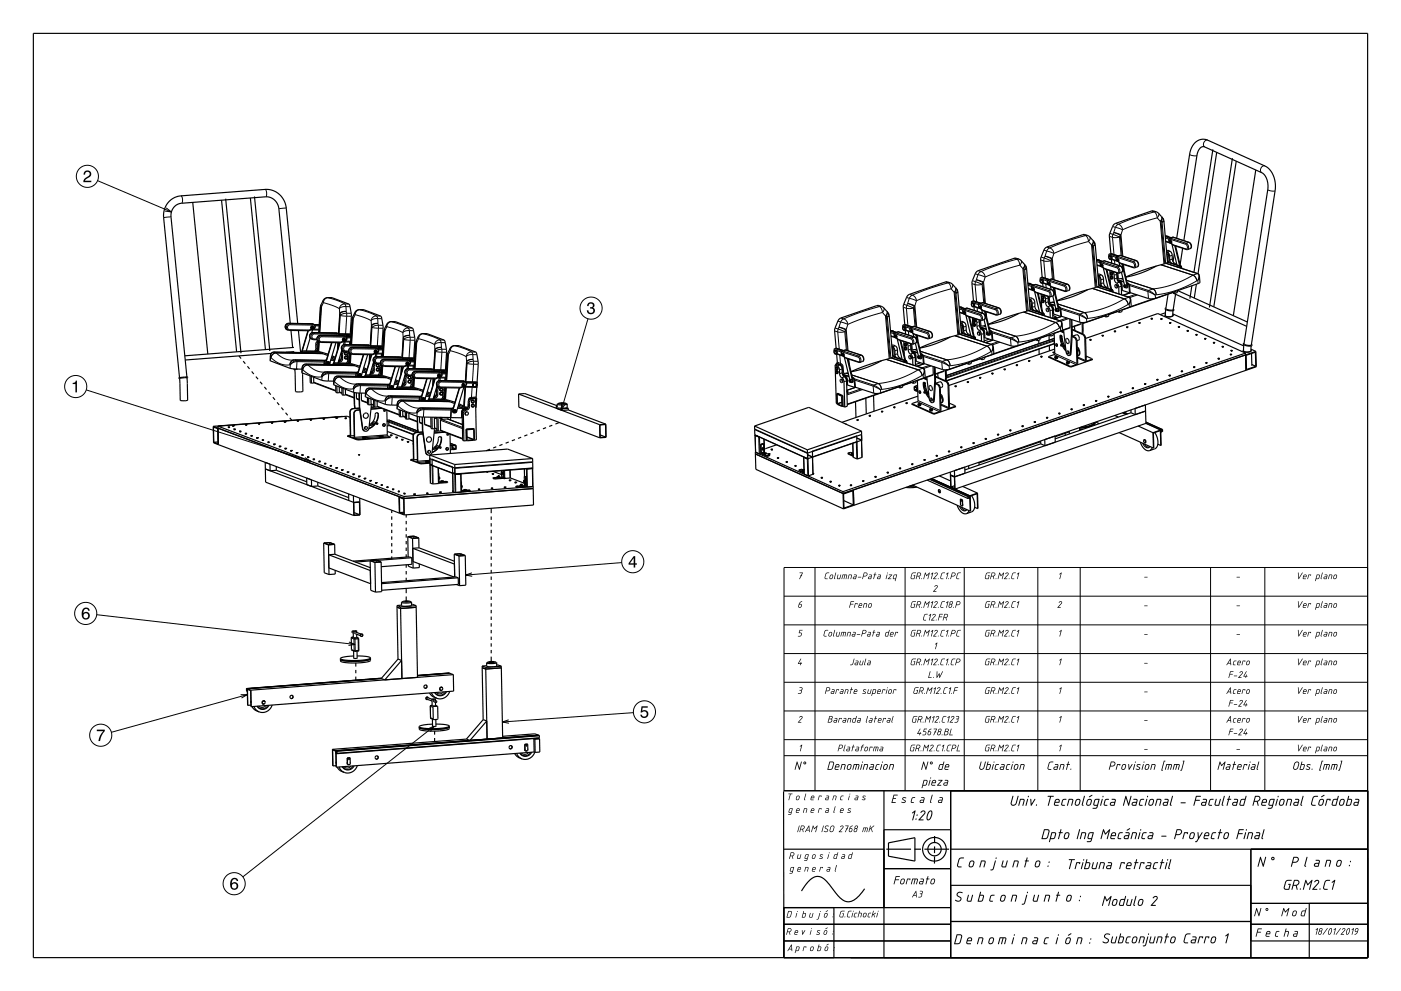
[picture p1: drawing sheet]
<svg xmlns="http://www.w3.org/2000/svg" width="420mm" height="297mm" viewBox="0 0 420 297" stroke-linecap="round" stroke-linejoin="round" font-family="sans-serif">
<g fill="none" stroke="#000" stroke-width=".35">
<path d="M10 10h400v277h-400zM66.4 60l4.5 45.4M67.6 59.5l4.7 46.4M75.1 59.3l4.5 45.5M76.3 58.9l4.6 46.3M363.6 44.8l-5.7 36.8M364.8 45.7l-5.6 36.3M369.5 47.4l-6.9 44.8M370.6 48.3l-6.7 43.7M376.5 50.9l-6.8 43.7M57.8 60.7l4.5 45.4M307 79.1l-1.3-1.3-1.5-.4-11.3 3.9-.5 .6-1 2.6 .4 5.7"/>
<path d="M307 79.1l.1 .1M307.1 79.2l.6 1.2 1.1 12.4-7.9 2.5-4.6 1.9M328.7 77.7l1.8 .6M328.9 79.5l1.3 .4M329 77.9l.6 .1M329.6 78h-.1M329.6 78l.1 .1M330 79.6l-.2-.5 .1-.5 1.3-.4 4.9 1.6 .5 1.1-.4 .7M330.1 79.5h.1M330.1 79.5l.1 .3M330.1 79.2l-.1 .5 .4 .3M330.1 79.4h.1"/>
<path d="M330.1 79.4v.1M330.1 79.4l.2 .1M330.2 79.8h.1M330.2 79.2h.3l.2 .4-.1 .3-.2 .1M330.3 79.5v.2M330.3 79.5h-.2M330.3 79.4v.1M330.3 79.5h.1M330.3 79.5l.1 .2M330.3 79.8h.1M330.4 79.7l-.2 .1M330.4 79.7h.1"/>
<path d="M330.4 79.7l-.1 .1M330.4 79.1h.1M330.4 80l.7 .6M330.4 79.1l-.3 .1M330.6 79.9l-.2 .1M332.5 77.3l.5 .5M332.5 76.8l.5 .2-.1 .7-.4-.3zM332.6 76.6l.4 .2M332.6 76.6l-.1 .7M332.6 76.6l.6 .1M333 76.8l.2 .6M333 76l-.5 .2v.6"/>
<path d="M333 76l2.2 .7M333 76l-.4-5.5 .9-2.6 .5-.7 11.2-4 1.5 .3a6.1 6.1 0 0 1 2.2 2.7l1.1 12.3M333.2 77.4l-.2 .4M333.2 76.7l.2 .6M333.2 76.7l-.2 .1M333.3 76.9l.1 .2M333.4 77.3l-.4 .5M333.4 77.3l-.2 .1M334.7 76.9l1.2-.4 4.8 1.6 .5 .6 .1 .9-.3 .4-1.1 .3-4-1.3-1.2-1-.2-.6zM335 77.5l.3 .1M335 77.5l-.2 .3 .2 .4 .3 .1M335.1 77.8l.2 .1-.2 .1"/>
<path d="M335.1 77.8v.2M335.1 77.8h.1M335.1 77.7l.1 .4M335.1 78l.1 .1M335.2 78.4l-2-.7 .1 1.2M335.3 77.6l.1 .4M335.3 77.6h.1M335.3 78.3h.1M335.4 78l-.1 .3M335.4 78h.1M335.5 78.6l.2 1.1M335.8 78.8l.1 .1"/>
<path d="M336.3 79.1l1.6 6.7-.1 .5M336.6 79.2l1.5 6.5v.4l-.3 .2M349.3 70.7l1.8 .5M349.5 72.4l1.3 .4M349.6 78.9l9.6 3.1 .3 .5 .2 2.1-13.4 4.8-1.1 .2-6.4-1.9-.2-2.3-.7-.7M349.6 70.8l.6 .1M349.7 75.1l.4-.1 1 .6 .3 .7 .2 1.9 .9 1.1M349.7 75.5l.3 .1M350 75.6h.1M350 75.6l.3 .5 .2 2.2-.5 .2M350 75.6l.6 .8 .3 2.2M350 78.6l3.2 1 .5 .6"/>
<path d="M350 78.5l-.5 .5-6.7 1.9-5.3 2.1a28.2 28.2 0 0 0 9.2-3.3M350.1 78.4l.9 .3M350.2 70.9h-.1M350.2 70.9l.1 .1M350.6 72.5l-.2-.5 .1-.5 1.2-.4 4.9 1.6 .4 .5 .2 .7-.3 .6-1.1 .3-4-1.3M350.7 72.4v.1M350.7 72.5v.2M350.7 72.3h.1M350.7 72.3v.1M350.7 72.3l.2 .1M350.7 72.7h.1M350.8 72.7h.1"/>
<path d="M350.8 72.1l.4 .2v.6M350.9 72.4v.2M350.9 72.4h-.2M350.9 72.4h.1M350.9 72.4l.1 .2M350.9 72.7h.1M350.9 72.6h.1M350.9 72.6l-.2 .1M351 72.9h.1M351 72.6h.1M351 72.6l-.1 .1M351 72h.1"/>
<path d="M351 72.9l.7 .6M351 72l-.4 .4 .4 .5M351 78.7l2.4 .9 .5 .7M351 78.7l.2 .2M351.1 75.6h.1M351.1 75.6l.1 .1M351.2 72.9h-.1M351.2 72.8l-.2 .1M351.3 73.2l1.5 6.2M351.7 73.3v.2M351.7 73.5h.1M352 76.1l-.3 2.3"/>
<path d="M352.2 73.7l1.5 6.1M352.4 73.7l1.6 6.6M352.8 71.4l3.9-25.4 .7-2.1 1.1-1.3 1.6-.8 1.6 .1 17.5 7.8a7.2 7.2 0 0 1 3.1 7.4l-7.2 46.4M353.1 80h.1M353.9 79.7l.3 .2-.1 .5M354.5 74.4l-.7 5M354.9 72.1l3.9-25.5 .4-1.4 .7-.9 .6-.3h.6l17.2 7.8a5.1 5.1 0 0 1 1.8 5l-7.2 46.3M85.8 97.2l.7-.3 7 .1 .8 .3 .2 .6-.3 .6-1.6 .6-5.9-.1-.8-.2-.3-.5-.1-.6zM87 96.9l-3.4-34.5-.4-1.1-.6-1.1-1.3-.9-1.5-.3-25.8 2a3.6 3.6 0 0 0-2.7 4l4.7 48M87.2 99l.5 5.2M89.3 97l-3.5-34.9-.5-1.8-1.1-1.6-1.9-1.4-2.5-.5-26.1 2a5.9 5.9 0 0 0-4.6 6.4l4.7 48M89.5 99.1l.6 6.6"/>
<path d="M92.3 99.1l-1.8 6.2M92.4 99.1l-1.8 6.2M92.6 98.9v.2M93.2 98.4l.3 .2M93.3 98.9h2.3M93.4 98.6h.1M93.4 98.2h.1M93.4 98.2l.1 .2M93.5 97.7l.3 .1M93.5 98.2h.1M93.5 98l-.1 .2M93.5 98.4h.1"/>
<path d="M93.5 98h.1M93.7 98.4h-.2M93.7 97.7l.1 .1M93.7 98.4h.1M93.7 98v.1M93.7 98.9l-.3 .9M93.7 98.1l.1 .1M93.7 97.8l-.5 .3v.3l.5 .2h-.2M93.7 97.8l.2 .1M93.7 98h.1M93.7 98h-.2M93.8 98l.1 .2"/>
<path d="M93.8 98.4h-.3M93.8 98.4h.1M93.8 98.2h.1M93.8 98.2l-.1 .2M93.8 97.8l.2 .4-.4 .4M93.9 98.2h.1M93.9 98.2l-.1 .2M94.3 97.3h1.4M95.5 99.7l.5-7.5a3.9 3.9 0 0 1 2-3h1.6l5.1 2.1 .6 3.1-.3 5.8M267 99l1.7 .6M267.3 99.1l.5 .1M267.8 99.2l-.1 .1"/>
<path d="M267.8 99.2l.1 .1M270.7 98.6l.5 .4M270.7 98.1l.5 .2-.1 .7-.4-.3zM270.8 97.9l.4 .2M270.8 97.9l-.1 .7M270.8 97.9l.7 .1M271.2 98.1l.2 .6M271.2 97.3l-.4-5.5 1-2.8 .4-.5 11.2-4 1.5 .3a6.2 6.2 0 0 1 2.2 2.7l1.1 12.3M271.4 98.7l-.2 .3M271.5 98l-.3 .1M271.5 98l.2 .6M271.5 98.2l.1 .2"/>
<path d="M271.7 98.6l-.3 .1M271.7 98.6l-.5 .4M272.9 98.2l1.2-.4 4.8 1.6 .6 .7v.8l-.3 .3-1.1 .3-4-1.3-1.2-1.1zM273.2 98.8v.7l.3 .1M273.2 98.7l.3 .1M273.2 98.7v.1M273.3 99.1l.2 .1-.2 .1M273.3 99.1v.2M273.3 99v.1M273.3 99l.1 .4M273.3 99.3h.1M273.4 99.4h.1"/>
<path d="M273.4 99.6l-2-.6 .1 1.1M273.5 98l-2.2-.7-.6 .2v.6M273.5 98.8l.1 .5M273.5 98.8h.1M273.5 99.6h.1M273.6 99.3l-.1 .3M273.7 99.9l.2 1M287.5 91.9l1.8 .6M287.7 93.7l1.3 .4M287.9 92l.5 .1M287.9 96.4l.4-.1 1.1 .6 .4 2.6 1 1.1M288 96.7l.2 .1"/>
<path d="M288.2 96.8h.1M288.2 96.8l.3 .5 .2 2.2-.4 .2M288.2 96.8l.6 .8 .3 2.3M288.2 99.8l3.3 1.1 .4 .6M288.2 99.8l-.5 .4-6.3 1.9-5.7 2.2M288.3 99.7h-.1M288.4 99.6l.8 .3M288.4 92.1l-.1 .1M288.4 92.1l.1 .1M288.8 93.8l-.2-.6 .1-.4 1.3-.4 4.9 1.6 .5 1.1-.4 .7M288.9 93.7h.1M288.9 93.7l.1 .2"/>
<path d="M289 93.6l-.1 .1M289 93.6h.1M289 93.9h.1M289 93.9l.1 .1M289 93.4h.4l.1 .5-.3 .2 .7 .7M289.1 93.6v.1M289.1 93.6l-.2 .1M289.1 93.7l.1 .2M289.1 93.7h-.2M289.1 93.6h.1M289.1 100h.1M289.1 93.6l.1 .2"/>
<path d="M289.1 100l2.6 .9 .4 .7M289.1 94h.1M289.2 93.9h-.2M289.2 93.9h.1M289.2 94.2h.1M289.2 93.3l-.4 .4 .4 .5M289.2 93.8h.1M289.2 93.8l-.1 .2M289.2 99.9l.2 .2M289.2 99.9h-.1M289.3 96.9h.1M289.4 94.1h.1"/>
<path d="M289.5 94.1l-.3 .1M289.6 94.4l1.4 6.3M289.9 94.6v.2M289.9 94.8l4.1 1.3 1-.3M290.4 94.9l1.5 6.2M290.6 95l1.6 6.6M291.3 91.5l.5 .5M291.3 91l.5 .2-.1 .7-.4-.3zM291.4 90.8l.4 .2M291.4 90.8l-.1 .7M291.4 90.8l.7 .1M291.5 95.3l.2 4"/>
<path d="M291.7 96.3l.4 .4M291.8 97.5l.4 .3M291.8 91l.2 .6M291.8 95.9l.3 .2v.5l-.3-.2zM291.8 97l.4 .2-.1 .6-.3-.3zM291.8 95.8l.3 .1M291.8 95.8l-.1 .5M291.8 95.8h.5M291.8 96.9l.3 .2M291.8 96.9v.6M291.8 96.9l.5 .1M292 91.6l-.2 .4"/>
<path d="M292.1 90.9l.2 .6M292.1 90.9l-.3 .1M292.1 95.9l.2 .5M292.1 91.1l.1 .2M292.1 97.1l.2 .4M292.3 91.5l-.3 .1M292.3 91.5l-.5 .5M292.3 96.4l-.2 .3M292.3 97.5l-.1 .3M292.3 95.8l.2 .5M292.3 95.8l-.2 .1M292.3 95.5l.5 .8 .2 2.1 1.1 1.4 .2 2.5"/>
<path d="M292.3 97l.2 .4M292.3 97l-.2 .1M292.4 96v.1M292.4 97.1v.2M292.5 96.3l-.4 .4M292.5 96.3l-.2 .1M292.5 97.4l-.3 .4M292.5 97.4l-.2 .1M293.2 99.5h.3l.3 .3v.5l-.3 .2M293.2 99.5l.4 .4-.1 .6M293.2 99.5l-.1 .6 .4 .4M293.5 91.1l1.2-.4 4.7 1.6 .6 .6 .1 .9-.3 .3-1.1 .3-4-1.3-1.2-1z"/>
<path d="M293.5 95.9l.2 2.1 1.2 1.6 .1 2.9M293.7 97.9l2 .7M293.8 91.7l.3 .1M293.8 91.7v.7l.3 .1M293.8 91.7h.1M293.8 98.2l.2 .1M293.9 92l.2 .1-.2 .1M293.9 92v.2M293.9 91.9v.1M293.9 92.2l.1 .1M294 92.5l-2-.6 .1 1.1M294 98.3l.6 .5 .3 .9"/>
<path d="M294 98.3l1.7 .4M294 90.9l-2.2-.7-.5 .2v.6M294.1 91.8l.2 .4M294.1 91.8h.1M294.2 92.2l-.1 .3M294.3 92.2l-.2 .3M294.3 92.2h-.1M294.3 92.8l.2 1M294.6 93l.1 .1M294.7 93.1h.1M294.9 99.7v.1M295 95.8l.9 3.8"/>
<path d="M295.2 93.3l1.5 6.6-.1 .6M295.4 93.4l1.5 6.5v.4l-.3 .2M295.4 97.5l-1.7 .3M295.8 99.7l.6-.2 .2 .7-.6 .1zM295.8 99.9h.1M295.8 99.9l.1 .2M295.9 99.8h.1M295.9 99.8l-.1 .1M296 99.9l.1 .2M296 99.9h-.2M296 99.8v.1M296.7 98.9l.7 .7 .2 2.3"/>
<path d="M296.7 99l.5 .7 .2 2.2M305.5 93.9a29.7 29.7 0 0 1-9.2 3.3M308.1 84.8l1.8 .6M308.3 86.6l1.3 .4M308.4 93.1l9.6 3.1 .4 .5 .1 2.2-13.9 4.8h-1.4l-5.6-1.8M308.5 84.9l.5 .2M308.5 89.3l.4-.1 1 .6 .5 2.6 1 1.1M308.6 89.6l.2 .1M308.8 89.7l.3 .5 .2 2.2-.4 .2M308.8 89.7l.6 .8 .3 2.3M308.8 92.8l3.2 1 .5 .6M308.9 92.6h-.1"/>
<path d="M309 92.6l.8 .2M309 85.1h-.1M309 85.1h.1M309.4 86.7l-.2-.6 .1-.4 1.2-.4 4.9 1.6 .5 .5 .1 .7-.3 .5-1.1 .4-4.1-1.3M309.5 86.6h.1M309.5 86.6l.1 .2M309.5 86.5v.1M309.6 86.5h-.1M309.6 86.5h.1M309.6 86.8h.1M309.6 86.8l.1 .1M309.6 86.3h.4l.1 .6"/>
<path d="M309.7 86.6l.1 .2M309.7 86.6h-.2M309.7 86.5v.1M309.7 86.5h.1M309.7 86.5l.1 .3M309.7 86.9h.1M309.8 86.8h-.2M309.8 86.8h.1M309.8 87.1l.7 .6M309.8 86.8l-.1 .1M309.8 86.2h.1M309.8 86.2l-.4 .4 .4 .5"/>
<path d="M309.8 92.8l2.4 1 .5 .7M309.8 92.8l.2 .2M309.9 89.8h.1M310 87h.1M310.1 87l-.3 .1M310.1 86.9l-.3 .1M310.1 87.4l1.5 6.2M310.5 87.5v.2M311 87.8l1.5 6.2M311.2 87.9l1.6 6.6M311.8 94.2l.3 .1M311.9 84.4l.5 .5"/>
<path d="M311.9 83.9l.5 .2-.1 .7-.4-.3zM311.9 94.2h.1M312 83.7l.4 .2M312 83.7l-.1 .7M312 83.7l.6 .1M312 94.2h.1M312.1 88.2l.2 4M312.3 89.2l.4 .4M312.4 83.9l.2 .6M312.4 90.4l.4 .3M312.4 88.8l.3 .2v.5l-.4-.2zM312.4 89.9l.4 .3-.1 .5-.3-.3z"/>
<path d="M312.4 88.7l.3 .1M312.4 88.7l-.1 .5M312.4 88.7l.5 .1M312.4 83.1l-.4-5.5 1-2.7 .4-.6 11.2-4 1.5 .3a6.1 6.1 0 0 1 2.2 2.7l1.1 12.4-7.9 2.6-4.6 1.8M312.4 89.9l.3 .1M312.4 89.9v.5M312.4 89.9h.5M312.6 84.5l-.2 .4M312.6 84.8l2 .7M312.6 84.8l.1 1.2M312.6 83.8l-.2 .1M312.6 83.8l.3 .6"/>
<path d="M312.7 93.8l.3 .3v.5M312.7 88.8l.2 .5M312.7 84l.1 .2M312.7 90l.2 .4M312.9 84.4l-.3 .1M312.9 84.4l-.5 .5M312.9 89.3l-.2 .3M312.9 90.4l-.1 .3M312.9 88.8l.2 .4M312.9 88.8h-.2M312.9 88.4l.5 .8 .2 2.1 1.1 1.4 .1 2.5M312.9 89.9l.2 .4"/>
<path d="M312.9 89.9l-.2 .1M313 88.9v.2M313 90.1v.1M313.1 89.2l-.4 .4M313.1 89.2l-.2 .1M313.1 90.3l-.3 .4M313.1 90.3l-.2 .1M313.8 92.5l.3-.1 .3 .3v.5l-.3 .2M313.8 92.5l.4 .3-.1 .6M313.8 92.5l-.1 .5 .4 .4M314.1 84l1.2-.4 4.8 1.6 .5 .6 .1 .9-.3 .3-1.1 .4-4-1.3-1.2-1.1zM314.1 88.8l.3 2.2 1.1 1.5 .1 2.9"/>
<path d="M314.3 90.9l2 .6M314.4 84.6l.3 .1M314.4 84.6v.7l.3 .1M314.4 91.1l.2 .1M314.4 84.8l.2 .4zM314.5 84.9l.2 .1-.2 .1M314.5 84.9v.2M314.5 84.8v.1M314.5 85.1l.1 .1M314.6 91.2l.7 .6 .2 .9M314.6 91.2l1.7 .4M314.6 83.8l-2.2-.7-.5 .2v.6"/>
<path d="M314.7 84.7l.1 .4M314.7 84.7l.2 .4M314.7 84.7h.1M314.7 85.4h.1M314.9 85.1l-.2 .3M314.9 85.1h-.1M314.9 85.7l.2 1.1M315.2 85.9l.1 .1M315.6 94.2l2.4 .6M315.6 88.7l.9 3.8M315.6 94.5l1.1 .5M315.7 86.2l1.6 6.6-.1 .6"/>
<path d="M315.8 99.9v.6l-.8 .2M316 86.3l1.5 6.5v.4l-.3 .2M316 90.5l-1.7 .2M316 99.9l.2 6.1-1.7 .9M316.4 92.6l.6-.2 .2 .7-.7 .2zM316.4 92.8h.1M316.4 92.8l.1 .3M316.5 92.7h.1M316.5 92.7l-.1 .1M316.5 92.7l.1 .1M316.5 93.1h.1M316.6 92.8l.1 .2"/>
<path d="M316.6 92.8h-.2M316.6 92.8h.1M316.6 93.1h.1M316.7 95l-1.1 .4M316.7 95v.4M316.7 93h.1M316.7 93l-.2 .1M316.7 93l-.1 .1M316.8 93.2l.4 .2M317.3 91.8l.7 .7 .2 2.3M317.3 92l.5 .6 .2 2.2M317.9 99.3l1 .5"/>
<path d="M318.1 99.2l.8 .4M318.2 94.8h-.2M318.3 94.8l-2.2 .8M318.6 99v.4M318.8 98.9l.8 6.7 .4 .7 .5 .2M320.7 95.7v2.6l-4.9 1.7M320.7 95.6l.2 .1M320.7 95.6v.1M320.8 95.6h-.1M320.9 95.7l.2 .3M321 95.7h-.1M321.1 96l.1 4.1"/>
<path d="M321.2 95.8l.1 .1M321.3 95.9l-.2 .1M321.3 95.9l.2 4.1M321.4 98.7l3.5 1.5 .5 1.2M321.4 98.8l3.2 1.5 .6 .9 .2 6.8 .2 .4-2.6-1.1M322.1 97.8l.1 1.2M324 96.6v.6l-2.6 .9M324.4 96.7l.1 2.3M324.5 99l-.1 1M324.6 96.7l.1 2.2M324.7 98.9l-.2 .1M324.7 98.9l-.1 1.2"/>
<path d="M326.1 86.8a29.7 29.7 0 0 1-9.2 3.3M329 86l9.6 3.1 .3 .5 .2 2.1-.5 .4M329.1 82.2l.4-.1 1 .6 .3 .7 .2 1.9 .9 1.1M329.1 82.6l.3 .1M329.1 82.5l.3 .1M329.4 82.7h.1M329.4 82.7l.3 .4 .2 2.3-.5 .1M329.4 82.6l.6 .8 .3 2.3M329.4 85.7l3.2 1 .5 .6M329.5 85.5l.9 .2M330.3 85.8l2.5 .9 .5 .7M330.4 85.7l.2 .3"/>
<path d="M330.4 85.7l-.1 .1M330.5 82.7h.1M330.5 82.7l.1 .1M330.7 80.3l1.5 6.2M331.1 80.4v.2M331.1 80.6l4.1 1.3 1-.3M331.1 94.7l-6.5 2.2M331.1 94.6l.5 .4M331.6 80.7l1.5 6.2M331.6 94.5v.5M331.8 80.8l1.6 6.6M332.4 94.2v.5l-.8 .3"/>
<path d="M332.4 87.1l.1 .1M332.4 87.1h.1M332.5 87.1h.1M332.7 81.1l.2 4M332.9 82.1l.4 .4M333 83.3l.4 .3M333 81.7l.3 .2v.5l-.4-.2zM333 82.9l.4 .2-.1 .5-.3-.3zM333 81.6l.3 .1M333 81.6l-.1 .5M333 81.6l.5 .1M333 82.8l.3 .1"/>
<path d="M333 82.8v.5M333 82.8h.5M333.3 86.7l.3 .3v.5M333.3 81.7l.2 .5M333.3 82.9l.2 .4M333.5 82.2l-.2 .3M333.5 83.3l-.1 .3M333.5 81.7l.2 .4M333.5 81.7h-.2M333.5 81.4l.5 .8 .2 2 1.1 1.4 .1 2.5M333.5 82.8l.2 .5M333.5 82.8l-.2 .1"/>
<path d="M333.6 81.8v.2M333.6 83v.1M333.7 82.1l-.4 .4M333.7 82.1l-.2 .1M333.7 83.3l-.3 .3M333.7 83.3h-.2M334.1 99.3l.2 .1M334.1 99.3v.1M334.1 99.4h.1M334.1 99.4l.2 .1M334.1 99.2v.1M334.2 99.4l.1 .1"/>
<path d="M334.3 99.4v.1M334.3 99.2h.1M334.3 99.2h-.2M334.4 99.2v.1M334.4 99.2h-.3M334.4 85.4l.3-.1 .3 .4v.4l-.3 .2M334.4 85.4l.4 .3-.1 .6M334.4 85.4l-.1 .5 .4 .4M334.4 99.4l-.1 .1M334.4 99.3l-.1 .1M334.4 99.3l-.1 .2M334.7 81.8l.3 2.1 1.1 1.6 .1 2.8"/>
<path d="M334.9 83.8l2 .6M335 84l.2 .1M335.1 93.3l.5 .3M335.1 93.3l-2.7 1M335.2 84.1l.7 .6 .2 .9M335.2 84.1l1.7 .4M335.6 93.1v.5M336.2 81.6l.9 3.8M336.4 92.8v.6l-.8 .2M336.6 83.4l-1.7 .2M337 85.5l.6-.1 .1 .6-.6 .1zM337 85.8h.1"/>
<path d="M337 85.8l.1 .2M337.1 85.6l-.1 .2M337.1 85.6h.1M337.1 85.6l.1 .1M337.1 86h.1M337.2 85.7h.1M337.2 85.7l.1 .2M337.2 85.7l-.2 .1M337.2 86h.1M337.3 85.9h.1M337.3 85.9l-.2 .1M337.3 85.9l-.1 .1"/>
<path d="M337.4 86.2l.4 .1M337.7 98l.1 .1M337.7 98l.1 .2M337.8 98.1h.2M337.8 98.2h.2M337.8 98.1v.1M337.8 98h-.1M337.8 98h.1M337.8 98.2h.1M337.9 84.9l.5 .6 .2 2.3-2.4-.7M338 98.1v.1M338 97.9h.1"/>
<path d="M338 97.9l-.2 .1M338.1 97.9v.1M338.1 98.2h-.1M338.1 98h.1M338.1 98l-.1 .1M338.1 98l-.1 .2M338.9 87.7l-2.2 .8M341.4 96.7l.2 .1M341.4 96.7l.1 .2M341.4 96.8l.1 .1M341.5 96.9h.1M341.5 96.7h-.1"/>
<path d="M341.6 96.8v.1M341.7 96.7h.1M341.7 96.7h-.2M341.7 96.9h.1M341.8 96.7v.1M341.8 96.8h-.2M341.8 96.8v.1M341.8 96.9h-.2M345.1 95.5h.1M345.1 95.5v.1M345.1 95.5l.2 .1M345.1 95.6l.2 .1"/>
<path d="M345.2 95.4l-.1 .1M345.2 95.6l.1 .1M345.3 95.6v.1M345.4 95.4h-.2M345.4 95.4h.1M345.4 95.6l-.1 .1M345.4 95.4l.1 .1M345.5 95.5l-.2 .1M345.5 95.5v.1M345.5 95.6l-.2 .1M348 95.5l.2 .1M348 95.5v.2"/>
<path d="M348 95.6v.1M348 95.7h.2M348.1 95.5h-.1M348.1 95.7h.1M348.2 95.6v.1M348.3 95.5h.1M348.3 95.5h-.2M348.3 95.5l.1 .1M348.3 95.7h-.1M348.4 95.6h-.2M348.4 95.6l-.2 .1M349.4 94.4v.2"/>
<path d="M349.4 93.7l-1.6 .6M349.5 92.8l-.1 1.6M349.5 92.5h.1M349.5 92.3l-.2 .2a2.08 2.08 0 0 0 2 .7v-.2l-1.8-.5M350.2 88.2l-.7 4.4M350.6 96.7l.1 .1M350.6 96.7l.1 .2M350.7 96.8h.1M350.7 96.8v.1M350.7 96.9h.1M350.7 96.7h-.1M350.8 96.8v.1"/>
<path d="M350.9 96.7h.1M350.9 96.7h-.2M350.9 96.9h.1M351 96.7v.1M351 96.8h-.2M351 96.8v.1M351 96.9h-.2M351.4 93l.1 .2M351.6 94.2l.1 .3-.1 .2-1 .3a.89 .89 0 0 1-1.4-.5l.2-.2M351.6 94.1l21.3 9.6M351.6 94.4l-.2 .3-.8 .2a.82 .82 0 0 1-1.3-.4l.1-.1M351.6 94.4v.2"/>
<path d="M351.7 93.1l-.1 1.3M351.7 87.9l22 9.9M351.7 92.9h.1M351.7 92.9l-.3 .1M351.7 92.6l.2 .4-.4 .2M351.7 87.6l-26.2 9h-1.7l-5.6-1.8M351.7 87.6l.5 .3M352.2 87.4v.5M352.4 88.2l-.7 4.7M353 80l.2 .1M353 87.1v.6l-.8 .2M353.1 87.1l20.8 9.4"/>
<path d="M353.2 80l-.1 .1M353.3 97.9v.1M353.3 97.9v.2M353.3 98h.2M353.3 98v.1M353.3 98.1h.2M353.3 97.9h.1M353.5 98v.1M353.5 97.9h.1M353.5 97.9h-.2M353.6 97.9h-.3M353.6 97.9h.1"/>
<path d="M353.6 98.1h-.1M353.6 97.9v.1M353.6 98h-.1M353.6 98l-.1 .1M355.9 99.1v.1M355.9 99.1v.2M355.9 99.2h.2M355.9 99.3h.2M355.9 99.2v.1M355.9 99.1h.1M356 99.3h.1M356.1 99.2v.1"/>
<path d="M356.2 99.1h-.3M356.2 99.1h.1M356.2 99.3h-.1M356.3 99.1l-.2 .1M356.3 99.1l-.2 .2M357.3 85.6l-.6 3.9M358.7 85.2l-.7 4.1M53.8 113.4h.1M56.1 113.2l.2 6.7-.7 .2-1.6-.1-.2-6.6M56.1 113.2h.1M56.1 113.2l-2.3 .2M56.1 113.2v-.2l-1.4 .1-1.1 .2 .2 .1"/>
<path d="M71.6 106.7l.7 .8M72.9 108.2l.6 .8M74.2 109.8l.6 .7M75.4 111.3l.7 .8M76.7 112.9l.7 .7M78 114.4l.6 .8M79.3 116l.6 .7M80.5 117.5l.7 .8M81.3 105.9l-25.8 2M81.8 119l.6 .8M87.4 107.9l10.1 .1M87.9 105.4v.2"/>
<path d="M88.1 104.1l-32.7 2.5M88.2 105.4l-2.5 .2M88.2 110.6l.2 .2M88.4 110.7l-.1 .1M88.4 110.8l.3 6.6 2.1-.1-.1-5.5M89.2 110.6l-.8 .1-.1-.1v.2M91.1 105.7h.1M93 112.7v2l.4 .1M93 101.3l-1.2 3.9M93.3 112.8l.1 2M94 113.1l.1 1.7h-.7M94.1 114.7l6.6 2.5"/>
<path d="M94.3 105.3l-3.5-.1-.6 .5M94.6 105.2l-.1 .1M94.6 105.2h.7M94.6 105.2v.1M94.6 105.3h-.3M95.3 102.2l-.6 .6v1.8l-.4 .7M95.3 105.3h.1M95.3 100.8l.7-.3 7 .1 .8 .3 .2 .6-.3 .6-1.6 .6-5.9-.1-1.1-.6-.1-.6zM95.4 102.5l-.4 .6v1.6l-.2 .5M95.4 102.3l-.1 3M95.4 105.3l3 .9-.2-.1M95.4 105.3l-4.5-.1-.6 .5"/>
<path d="M96.1 105.5v.2l2.2 .8M96.1 105.7l-13.9-.2-.6 .2-.4 .4-.2 2 6.2 2.3 3.3 .2M96.9 111.5l10.1 .1M97.8 107.9l-.5 .5-.1 .8M97.9 107.9l-.6 .3-.2 1M98.3 108.8h.1M98.3 108.8l.1 .2M98.4 109h.1M98.5 109h.1M98.5 109h-.2M98.5 108.6l.1 .2M98.6 108.6h.1"/>
<path d="M98.6 108.6l-.3 .2M98.6 108.6l.1 .2M98.6 109h-.2M98.6 109h.1M98.6 108.8h.1M98.6 108.8l-.1 .2M98.7 108.8h.1M98.7 108.8l-.1 .2M99.2 107.9h1.1M99.3 107.3l1 .5M99.4 102.7l-1.8 5.9 .2 .6M99.4 107l1 .4"/>
<path d="M99.5 102.7l-1.8 5.9 .2 .6M99.6 106.7l.9 .4M100.6 109.3h.1M100.6 115.6l.1 2 .3 .1M100.7 100.5h.4M100.7 100.5v.1M100.7 102.7l-2.1 6.5M101 115.7v2M101.1 100.5v.1M101.1 100.6h.1M101.6 108h.3M101.6 107.9h.6"/>
<path d="M101.6 100.1h3.2M101.6 107.8l.3 .1M101.7 107.6l.6 .1M101.7 116v1.7h-.7M101.7 117.6l.8 .3M101.8 102.7l-1.8 6.2M101.8 100.6l-.2-.5-.8-.3-7.1-.1-.4 .2-.4 .4a.98 .98 0 0 0 .5 1.3l1.6 .2M101.9 108h.1M101.9 108l-.4 .1M101.9 108h.2M101.9 102.7l-1.8 6.2M102.2 102.5l-.1 .2"/>
<path d="M102.3 107.7h.1M102.5 116.3v2l.4 .1M102.5 104.9l-1.2 3.9M102.7 102l.5 .2M102.7 102l.3 .2M102.8 116.4l.1 2M102.8 105.2l-.5 .7v1.9l-.9 .6M102.8 102.4l2.3 .1M102.9 102.2h.1M102.9 101.8h.1M102.9 101.8l.1 .2M103 101.3l.3 .1"/>
<path d="M103 102.2h.2M103 102h.3M103 101.6l-.1 .2M103 102h.1M103 101.6h.1M103.2 101.3l.1 .1M103.2 102h.1M103.2 101.6v.1M103.2 105.9l.3 .5M103.2 105.9l.1 .1M103.2 105.3l-.5 .7-.1 2-.4 .4-.8 .3M103.2 107.2l.3 .4"/>
<path d="M103.2 107.2h.1M103.2 102.5l-.2 .8M103.2 101.3l-.4 .2-.1 .5M103.2 101.3l.2 .2M103.2 101.7l.1 .1M103.3 101.6h.1M103.3 101.6h-.3M103.3 101.6l.1 .2M103.3 102h.1M103.3 101.8h.1M103.3 101.8l-.1 .2M103.3 106l.2 .4"/>
<path d="M103.3 101.4l.2 .5-.3 .3M103.3 107.2l.2 .4M103.4 101.8h.1M103.4 101.8l-.1 .2M103.4 105.5h.5M103.4 105.5l-.2 .4M103.4 105.5l.1 .1M103.4 106.8h.6M103.4 106.8l-.2 .4M103.4 106.8h.1M103.5 105.6l-.2 .4M103.5 106.8l-.2 .4"/>
<path d="M103.5 116.7l.1 1.7h-.7M103.6 118.3l2.6 1M103.8 100.9h1.4M103.8 108.9l-3.5-.1-.6 .5M103.8 100.9l.5-.4 .5 .4M103.9 100.5h.7M103.9 100.5l-.2 .3M103.9 100.5h.1M103.9 105.5l-.4 .1M103.9 105.5l.2 .6-.6 .3M104 106.8h-.5M104 106.8l.1 .6"/>
<path d="M104 100.5l-.2 .4M104.1 107.4l-.6 .2M104.1 108.8l-.1 .1M104.1 108.8h.7M104.1 108.8h.1M104.1 108.9h-.3M104.1 108.9h.1M104.6 100.5h-.6M104.6 100.5l.2 .4M104.8 105.8l-.6 .6v1.9l-.4 .6M104.8 108.9h.1M104.8 104.4l.6-.3 7.1 .1 .8 .3 .2 .6-.3 .6-1.6 .6-5.9-.1-.8-.3-.3-.4-.1-.6z"/>
<path d="M104.8 100.1h.1M104.8 102.5v.8M104.9 100.1l.1 .1M104.9 106.1l-.3 .6-.1 1.6-.2 .5M104.9 105.9l-.1 3M104.9 108.9l3 .9-.2-.1M104.9 108.9l-4.5-.1-.6 .5M105 100.2l.1 .7M105.1 103.3l.4-7.5a3.9 3.9 0 0 1 2-3h1.6l5.2 2.1 .6 3.1-.4 5.8M105.6 109.1v.2l2.2 .8M105.7 109.3l-14-.2-.6 .2-.4 .4-.1 2 6 2.3 3.5 .2M106.1 117.6l.1 3.7"/>
<path d="M106.2 117.6l.1 3.7M106.4 115.1l10.1 .1M106.8 117.7l.1 1.8 .8 .3M107.4 111.5l-.6 .5-.1 .8M107.4 111.5l-.6 .4-.1 .9M107.6 117.8l.1 4M107.7 117.8l.1 4.1M107.8 112.4l.3 .2M107.8 112.4h.1M107.9 112.2l-.1 .2M107.9 112.2h.1M108 112.6h.1"/>
<path d="M108 112.6h-.1M108 112.2l.1 .2M108.1 112.2h.1M108.1 112.2h-.2M108.1 112.2l.1 .2M108.1 112.6h.1M108.1 112.4h.1M108.1 112.4l-.1 .2M108.2 112.4h.1M108.2 112.4l-.1 .2M108.3 117.8l.1 2.3 1.8 .7M108.7 111.5h1.1"/>
<path d="M108.9 110.9l.9 .5M108.9 106.3l-1.7 5.9 .1 .6M108.9 110.6l1.1 .4M109 106.3l-1.8 6 .2 .5M109.1 110.3l.9 .4M110 112.4l-.7 .5M110.1 112.9h.1M110.2 119.2v2l.3 .1M110.2 104.1v.1M110.2 106.3l-2 6.5M110.5 119.3v2M110.6 104.1v.1"/>
<path d="M111.1 111.6h.3M111.1 111.5h.6M111.1 103.7h3.3M111.1 111.4l.3 .1M111.2 111.2l.6 .1M111.2 119.6l.1 2-.7 7a.97 .97 0 0 1-1.3 .6M111.3 106.3l-1.8 6.2M111.4 104.2l-.3-.5-.8-.3-7-.1-.6 .2-.3 .4a.97 .97 0 0 0 .5 1.3l1.7 .2v.6M111.4 111.6h.1M111.4 111.6l-.4 .1M111.4 111.6h.2M111.4 106.3l-1.8 6.2"/>
<path d="M111.6 106.3h.1M111.7 106.1l-.1 .2M111.8 111.3h.1M112 119.8v2.1l.4 .1M112 108.5l-1.2 3.9M112.2 105.6l.5 .2M112.2 105.6l.3 .2M112.3 120l.1 2M112.4 108.8l-.5 .6-.1 1.9-.4 .5-.4 .2M112.4 106l2.2 .1M112.4 105.8h.1M112.5 105.4h.1"/>
<path d="M112.5 105.4l.1 .2M112.5 104.9l.3 .1M112.5 105.8h.2M112.6 105.2l-.1 .2M112.6 105.6h.1M112.6 105.2h.1M112.7 105.6h-.2M112.7 104.9l.1 .1M112.7 105.6h.1M112.7 105.2v.1M112.7 108.9l-.5 .7-.1 2-.4 .4-.8 .3M112.7 109.5l.3 .5"/>
<path d="M112.7 109.5l.1 .1M112.7 106.1l-.2 .8M112.7 110.8l.3 .4M112.7 110.8h.1M112.7 105.3h.1M112.7 104.9l-.4 .2-.1 .5M112.7 104.9l.2 .2M112.8 105.2h.1M112.8 105.2h-.2M112.8 105.2l.1 .2M112.8 105.6h-.2M112.8 105.6h.1"/>
<path d="M112.8 105.3v.1M112.8 105.4l-.1 .2M112.8 105.3l.1 .1M112.8 109.6l.2 .4M112.8 105l.2 .4-.3 .4M112.8 110.8l.2 .4M112.9 105.4h.1M112.9 105.4l-.1 .2M112.9 109.1h.5M112.9 109.1l-.2 .4M112.9 109.1l.1 .1M112.9 110.4h.6"/>
<path d="M112.9 110.4l-.2 .4M112.9 110.4h.1M113 109.2l-.2 .4M113 110.4l-.2 .4M113.3 104.5h1.4M113.4 104.5l.4-.4 .5 .4M113.4 104.1h.7M113.4 104.1l-.2 .3M113.4 104.1h.1M113.4 109.1l-.4 .1M113.4 109.1l.2 .6M113.5 110.4h-.5"/>
<path d="M113.5 110.4l.1 .6M113.5 104.1l-.2 .4M113.6 109.7l-.6 .3M113.6 111l-.6 .2M113.6 112.4v.1M113.6 112.4h.1M113.6 112.5h.1M114.1 104.1h-.6M114.1 104.1l.2 .4M114.3 109.4l-.6 .7v1.7l-.4 .7h.3M114.3 108l.7-.3 7 .1 .6 .2a.76 .76 0 0 1 .5 .7 .76 .76 0 0 1-.5 .7l-1.5 .5-5.9-.1-.7-.2-.4-.4-.1-.6zM114.4 103.7h.1"/>
<path d="M114.4 106.1l-.1 .8M114.4 103.7l.1 .1M114.4 109.7l-.3 .6v1.6l-.3 .5M114.4 109.5l-.2 2.9 .2 .1M114.4 112.5l3 .9-.2-.1M114.5 112.5l-4.7-.1-.6 .5M114.5 103.8l.1 .7M114.6 106.9l.4-7.5a3.9 3.9 0 0 1 2-3h1.6l5.2 2.1 .6 3.2-.4 5.7M115.1 112.7v.2l2.2 .8M115.2 112.9l-14-.2-.6 .2-.4 .4-.2 2 6.2 2.3 3.4 .2M115.9 118.7l10.2 .1M116.9 115.1l-.6 .5v.8"/>
<path d="M116.9 115.1l-.6 .3-.1 1M117.3 116h.1M117.3 116l.1 .2M117.4 115.8l-.1 .2M117.4 116.2h.1M117.4 115.8h.1M117.5 116.2h.1M117.5 116.2h-.1M117.5 115.8l.1 .2M117.6 115.8h.1M117.6 115.8h-.2M117.6 115.8l.1 .2"/>
<path d="M117.6 116.2h-.2M117.6 116.2h.1M117.6 116h.1M117.6 116l-.1 .2M117.7 116h.1M117.7 116l-.1 .2M118.2 115.1h1.1M118.4 114.5l1 .5M118.4 109.9l-1.7 5.9 .2 .6M118.5 114.2l1 .4M118.5 109.9l-1.7 5.9 .1 .6M118.7 113.9l.8 .4"/>
<path d="M119.5 116l-.7 .4M119.6 116.5h.1M119.7 107.7v.1M119.7 107.7h.5M119.7 109.9l-2 6.5M120.2 107.7v.1M120.6 115.2h.3M120.6 115.1h.6M120.6 107.3h3.3M120.6 115l.4 .1M120.7 114.8l.6 .1M120.9 109.9l-1.9 6.2"/>
<path d="M120.9 107.8l-.3-.5-.8-.3-7-.1-.5 .2-.4 .4a.98 .98 0 0 0 .5 1.3l1.7 .2v.5M120.9 115.2h.1M120.9 115.2l-.4 .1M120.9 115.2h.3M121 109.9l-1.9 6.2M121.2 109.7l-.1 .2M121.3 114.9h.1M121.5 112.1l-1.2 3.9M121.7 109.2l.5 .2M121.7 109.2l.3 .2M121.9 112.4l-.5 .7-.1 1.9-.8 .6M121.9 109.6l2.2 .1"/>
<path d="M121.9 109.4h.1M122 109h.1M122 109l.1 .2M122 108.5l.3 .1M122 109.4h.2M122 108.9h.1M122.1 108.8l-.1 .2M122.1 108.8h.1M122.1 109.2h.1M122.2 109.2h.1M122.2 109.2h-.1M122.2 108.5l.1 .1"/>
<path d="M122.2 109.1v.1M122.2 108.8l.1 .1M122.2 113.1l.3 .5M122.2 113.1l.1 .1M122.2 112.5l-.5 .7-.1 2-.4 .4-.8 .3M122.2 109.6l-.2 .9M122.2 114.4l.4 .4M122.2 114.4h.1M122.3 108.5l-.5 .2-.1 .5M122.3 108.5l.2 .2M122.3 108.9h.1M122.3 108.8h.1"/>
<path d="M122.3 108.8h-.2M122.3 108.8l.1 .2M122.3 109.2h-.2M122.3 109.2h.1M122.3 108.9v.1M122.3 109l-.1 .1M122.3 109h.1M122.3 113.2l.2 .4M122.3 108.6l.2 .5-.3 .3M122.3 114.4l.3 .4M122.4 109h.1M122.4 109l-.1 .2"/>
<path d="M122.4 112.7h.6M122.4 112.7l-.2 .4M122.4 112.7l.1 .1M122.5 114h.5M122.5 114l-.3 .4M122.5 114h.1M122.5 112.8l-.2 .4M122.5 114l-.2 .4M122.8 108.1h1.4M122.9 108.1l.5-.4 .4 .4M122.9 107.7h.7M122.9 107.7l-.2 .3"/>
<path d="M122.9 107.7h.1M123 112.7l-.5 .1M123 112.7l.1 .6M123 114h-.5M123 114l.1 .6M123 107.7l-.2 .4M123.1 113.3l-.6 .3M123.1 114.6l-.5 .2M123.1 116v.1M123.1 116h.1M123.2 116h.1M123.6 112.6v.5"/>
<path d="M123.6 107.7h-.6M123.6 107.7l.3 .4M123.8 113l-.6 .8v1.6l-.4 .7 .4-.1M123.8 111.6l.7-.3 7 .1 .6 .2a.76 .76 0 0 1 .5 .7 .76 .76 0 0 1-.5 .7l-1.5 .5-5.9-.1-.7-.2-.4-.4-.1-.6zM123.9 107.3h.1M123.9 109.7l-.1 .8M123.9 107.3l.2 .1M123.9 113.3l-.3 .6v1.6l-.2 .5M123.9 113.1l-.2 2.9 .3 .1M124 116.1l2.9 .9-.2-.1M124 116.1l-4.7-.1-.6 .4M124.1 107.4v.7"/>
<path d="M124.1 110.5l.4-7.5a3.9 3.9 0 0 1 2.1-3h1.5l5.2 2 .6 3.2-.4 5.8M124.6 116.3v.2l2.2 .8M124.7 116.5l-14-.2-.5 .1-.5 .5-.2 2 6.1 2.3 3.5 .2M126.4 118.7l-.5 .5-.1 .8M126.4 118.7l-.6 .4-.1 .9M126.8 119.6h.1M126.8 119.6l.1 .2M126.9 119.4l-.1 .2M126.9 119.8h.1M126.9 119.4h.1M127 119.8h.1M127 119.8h-.1"/>
<path d="M127 119.4l.1 .2M127.1 119.4h.1M127.1 119.4h-.2M127.1 119.4l.1 .2M127.1 119.8h-.2M127.1 119.8h.1M127.1 119.6h.1M127.1 119.6l-.1 .2M127.2 119.6h.1M127.2 119.6l-.1 .2M127.9 118.1l.9 .4M127.9 113.5l-1.7 5.9 .2 .6"/>
<path d="M128 117.8l1 .4M128 113.5l-1.7 5.9 .1 .6M128.2 117.5l.8 .4M128.8 118.7h-1.1h1.1M129 119.6l-.7 .4M129.2 111.3v.1M129.3 113.5l-2.1 6.5M129.7 111.3v.1M130 119.2h.1M130.1 110.9h3.3M130.1 118.6l.4 .1M130.2 118.4l.6 .1"/>
<path d="M130.4 113.5l-1.9 6.2M130.4 111.4l-.3-.5-.8-.3-7-.1-.5 .1-.4 .5a.97 .97 0 0 0 .6 1.3l1.6 .2M130.4 118.8h.1M130.4 118.8l-.4 .1M130.4 118.8h.3M130.5 113.5l-1.9 6.2M130.7 113.3l-.1 .2M130.7 118.7l-.6 .1h.3M130.8 118.5h.1M131 115.7l-1.2 3.9M131.1 114.4l.8-.3 6.9 .1 .8 .2 .3 .5-.4 .8-1.6 .6-5.8-.1-.7-.2a1.01 1.01 0 0 1-.3-1.6zM131.2 112.8l.2 .2"/>
<path d="M131.2 112.8l.3 .2M131.4 113.2l2.2 .1M131.4 116l-.5 .7-.1 1.9-.8 .6M131.4 113h.1M131.5 112.6h.1M131.5 112.6l.1 .2M131.5 112.1l.3 .1M131.5 113h.2M131.6 112.4l-.1 .2M131.6 112.4h.1M131.7 113h-.2M131.7 112.8h-.2"/>
<path d="M131.7 112.1l.1 .1M131.7 112.7v.1M131.7 112.7l.1 .1M131.7 112.4v.1M131.7 116.1l-.5 .7-.1 2-.4 .4-.8 .3M131.7 116.7l.4 .5M131.7 116.7l.1 .1M131.7 113.2l-.2 .9M131.7 112.5h.1M131.8 118l.3 .4M131.8 118h.1M131.8 112.4h.1"/>
<path d="M131.8 112.4h-.2M131.8 112.8h-.2M131.8 112.4l.1 .2M131.8 112.8h.1M131.8 112.5v.1M131.8 112.6l-.1 .1M131.8 112.5l.1 .1M131.8 112.2l.2 .4-.3 .4M131.8 116.8l.3 .4M131.9 118l.2 .4M131.9 112.6h.1M131.9 112.6l-.1 .2"/>
<path d="M131.9 116.3l.1 .1M131.9 116.3h.6M131.9 116.3l-.2 .4M131.9 112.3l-.5-.1-.2 .6M132 117.6h.5M132 117.6l-.2 .4M132 117.6h.1M132 116.4l-.2 .4M132.1 117.6l-.2 .4M132.3 111.7h1.4M132.4 111.3h.7M132.4 111.3l-.2 .3"/>
<path d="M132.4 111.3h.1M132.5 116.3l-.5 .1M132.5 116.3l.1 .6M132.5 117.6h-.4M132.5 117.6l.2 .3M132.6 116.9l-.5 .3M132.6 118.1l-.5 .3M132.6 119.6v.1M132.7 119.6l-.4 .1M132.7 119.6h.1M132.7 118l-.1 .1M133.1 116.2v.5"/>
<path d="M133.1 111.3h-.6M133.1 111.3l.2 .4-.4-.4-.5 .4 .1-.4M133.4 116.2v.4M133.4 110.9h.1M133.4 113.3l-.1 .8M133.4 116.9l-.3 .6v1.6l-.3 .5M133.4 110.9l.2 .1M133.4 116.6l-.6 .6-.1 1.9-.4 .6M133.4 116.2l-.2 3.4 .2 .1M133.4 119.7l3 .9-.2-.1M133.5 119.7l-4.7-.1-.6 .4M133.6 114.1l.4-7.5a3.9 3.9 0 0 1 2-3h1.6l5.2 2.1 .6 3.1-.4 5.8"/>
<path d="M133.6 111v.7M134.1 119.9v.2l2.2 .8M137.7 116.3l-2 6.7v.4l.4 .3M137.8 116.3l-2 6.8 .3 .6M138 116.1v.2M138.5 115.3l.2 .4M138.5 115.3h.1M138.7 115.7h.1M138.7 114.9h.5M138.7 114.9l-.2 .4M138.7 114.9h.1M138.8 115.5h.1"/>
<path d="M139.1 116l-2.2 7.3-.3 .4h-.5M139.2 114.9h.1M139.2 114.9l.1 .4-.2 .4h-.4M139.6 114.5l3.5 .1v1.4h-4.4M141.3 119.4h.1M141.3 119.4l-.6 .3-.3 .4-.2 2.2-1.2 .7-.4 .6 .1 8.4 .4 .1M141.4 119.9h.6M141.4 119.9l-.2 .4M141.4 119.9l.1 .1M141.5 120l-.2 .4M141.6 115.4l.4 .5M141.6 115.4l.2 .1"/>
<path d="M141.8 115.5l.2 .4M141.9 114.9h.7M141.9 114.9l-.3 .5M141.9 114.9h.1M142 119.9l-.5 .1M142 119.9l.1 .6M142 114.9l-.2 .6M142.2 119.4l.4 .1M142.6 119.5l-1.1 .1-.5 .3-.3 .5-.1 2-.4 .4-.9 .4-.3 .5 .1 8.4M142.6 119.5l.2 12.3-.7 .1M142.6 114.9h-.6M142.6 114.9l.3 .5-.1 .2"/>
<path d="M142.8 115.6l-.2 .3h-.6M142.9 119.3l-1.6 .1M142.9 119.3l-.3 2.9M142.9 116.1l-.2 2.9 .2 .3M155.5 118.1l24.3 9.2M155.5 118.1l1.8-.2 9.7 3.7M155.5 118.1v3.9l24.3 9.2M250.1 105.7l.5 .4M250.1 105.1l.5 .3v.7l-.5-.3zM250.2 105l.4 .2M250.2 105l-.1 .7M250.2 105l.7 .1"/>
<path d="M250.4 109.4l1.1 .7 .3 2.4 1.2 1.6 .2 7.9M250.4 109.4l.3 11.5 .2 .1M250.5 110.5l.5 .3M250.6 111.6l.4 .4M250.6 105.2l.2 .5M250.6 110.1l.4 .2-.1 .5-.3-.2zM250.6 104.4l-.5 .2v.6M250.6 104.4l2.3 .7M250.6 111.2l.4 .2-.1 .5-.3-.3zM250.6 110l.3 .1M250.6 110l-.1 .5M250.6 110h.5"/>
<path d="M250.7 104.3l-.5-5.4 1-2.7 .5-.6 11.2-4 1.4 .2a6.1 6.1 0 0 1 2.3 2.8l1 12.4-7.9 2.5-4.6 1.9M250.7 111.1l.3 .2M250.7 111.1l-.1 .5M250.7 108.9l1.1 .5M250.7 108.9v.3M250.7 111.1l.5 .1M250.8 105.7l-.2 .4M250.9 105.1l.2 .5M250.9 105.1l-.3 .1M250.9 118l1.5 .7v3.1M250.9 118l.1 3.1 1.4 .7M250.9 110.1l.2 .4"/>
<path d="M250.9 105.3l.1 .1M251 111.3l.1 .4M251 118.1l1.3 .7 .1 2.8-1.4-.6zM251 118.1h.1M251.1 105.6l-.3 .1M251.1 105.6l-.5 .5M251.1 110.5l-.1 .3M251.1 117.9l1.6 .7 .1 3.2 .4 .2M251.1 111.7l-.1 .3M251.1 110l.2 .5M251.1 110l-.2 .1M251.1 109.1l-.7 .3"/>
<path d="M251.2 117.9h.1M251.2 111.2l.1 .4M251.2 111.2l-.2 .1M251.2 110.2v.1M251.2 117.9l-.3 .1M251.2 111.3l.1 .2M251.3 110.5l-.3 .3M251.3 110.5h-.2M251.3 111.6l-.3 .4M251.3 111.6l-.2 .1M251.8 109.4h.1M251.8 109.4l.6 .7 .2 2.2 .9 1 .3 .7 .2 7.7-.8 .3"/>
<path d="M252 113.7h.4l.2 .3 .1 .5-.4 .2M252 113.7l.4 .4-.1 .6M252 113.7l-.1 .6 .4 .4M252.3 105.3l1.2-.4 4.8 1.6 .6 .7v.8l-.3 .3-1.1 .3-4-1.3-1.2-1.1zM252.5 112.1l2 .7M252.6 105.8l.3 .1M252.6 105.8l.1 .8 .3 .1M252.6 112.4l.2 .1M252.7 106.2l.2 .1-.1 .1M252.7 106.2l.1 .2M252.7 106.1v.1M252.8 106.4h.1"/>
<path d="M252.8 106.7l-2-.6 .2 2.5-.3 .3M252.8 112.5l.7 .6 .3 .8M252.8 112.5l1.7 .4M252.9 105.9l.2 .5M252.9 105.9h.1M253 106.7h.1M253.1 106.4h.1M253.1 106.4l-.1 .3M253.1 107l1.6 6.8M253.4 107.2l.1 .1M253.8 113.9h.1M253.8 115.4l2.5 .7"/>
<path d="M253.9 117.2l.2 .1-.2 .2h.3l-.2 .2M253.9 117.3v.1M253.9 117.5h.2l-.2 .4M253.9 117.1h.1M254 107.5l1.6 6.6-.2 .5M254.2 107.5l1.6 6.5-.1 .5-.3 .1M254.3 111.7l-1.8 .3M254.6 113.8l.6-.1 .2 .7-.6 .1zM254.7 114.1h.1M254.7 114.1v.2M254.7 114v.1M254.7 114h.1"/>
<path d="M254.7 114h.2M254.7 114.3l.2 .1M254.8 114v.1M254.8 114.1l.1 .2M254.8 114l-.1 .1M254.9 114h-.1M254.9 114v.2M254.9 114.4h.1M254.9 114.3h.1M254.9 114.3h-.2M254.9 114.2v.1M254.9 114.3v.1"/>
<path d="M255.1 114.5l.3 .1M255.5 113.1l.7 .6 .2 2.3M255.6 113.2l.5 .7 .2 2.2M256.3 116.1h.1M256.4 116l-.1 .1M256.5 116.1l-2.6 .9v.2M259.6 119.3l.1 4.8M261.9 118.5l.1 4.8M264.3 108.1a29.6 29.6 0 0 1-9.2 3.3M267.1 100.8l1.3 .4M267.2 107.3l9.7 3.1 .3 .5 .2 2-.6 .5M267.3 103.5l.5-.1 1 .6 .4 2.6 1 1.1"/>
<path d="M267.4 103.8l.2 .1zM267.6 103.9l.3 .5 .2 2.2-.5 .2M267.6 103.9l.6 .8 .3 2.3M267.6 106.9l3.3 1.1 .4 .6M267.8 106.7l.8 .3M268.2 100.9l-.2-.6 .2-.4 1.2-.4 4.9 1.6 .4 .4 .1 .8-.3 .5-1.1 .4-4-1.3M268.3 100.8h.1M268.3 100.8l.1 .2M268.4 100.7l-.1 .1M268.4 100.7h.1M268.4 101h.1M268.4 101l.1 .1"/>
<path d="M268.4 100.5l.4 .1v.6M268.5 100.7l.1 .3M268.5 100.7l-.2 .1M268.5 100.7h.1M268.5 100.7l.1 .2M268.5 101.1h.1M268.6 101h-.2M268.6 101h.1M268.6 100.9h.1M268.6 100.9l-.1 .2M268.6 100.4l-.4 .3 .4 .5M268.6 101.2l.7 .6"/>
<path d="M268.6 107l2.5 .9 .4 .8M268.6 107l.3 .2M268.7 101.2l-.1 .1M268.7 104h.1M268.8 101.2h-.1M268.9 101.2h-.3M269 101.5l1.5 6.2M269.3 101.7v.1M269.3 101.8l.1 .1M269.8 102l1.5 6.2M269.8 115.8l.1 .5M269.9 116.3l-.5-.3-15.4 5.3"/>
<path d="M270.1 102.1l1.5 6.6M270.6 108.4l.3 .1M270.6 115.5v.5l-.7 .3M270.7 108.3v.1M270.8 108.4h.1M271 102.4l.1 3.9M271.1 103.4l.4 .3M271.2 104.5l.4 .4M271.2 103l.4 .2-.1 .5-.3-.2zM271.2 104.1l.4 .3-.1 .5-.3-.4zM271.2 102.9l.3 .1M271.2 102.9l-.1 .5"/>
<path d="M271.2 102.9h.5M271.3 104l.2 .2M271.3 104l-.1 .5M271.3 104l.4 .1M271.5 108l.3 .2v.6M271.5 103l.2 .4M271.5 104.2l.2 .4M271.7 103.4l-.2 .3M271.7 104.6l-.1 .3M271.7 102.9l.2 .5M271.7 102.9l-.2 .1M271.7 102.6l.5 .8 .2 2.1 1.1 1.4 .2 2.5"/>
<path d="M271.7 104.1l.2 .4M271.7 104.1l-.2 .1M271.8 103.1v.1M271.8 104.2l.1 .2M271.9 103.4l-.4 .3M271.9 103.4h-.2M271.9 104.5l-.3 .4M271.9 104.5l-.2 .1M272.6 106.6h.4l.2 .3v.5l-.3 .2M272.6 106.6l.4 .4-.1 .6M272.6 106.6l-.1 .6 .4 .4M272.9 103l.2 2.1 1.2 1.6 .1 2.9"/>
<path d="M273.1 105l2 .7M273.2 105.3l.2 .1M273.3 114.5l.5 .4M273.3 114.6l-2.7 .9M273.4 105.4l.7 .6 .3 .8M273.4 105.4l1.7 .4M273.8 114.4v.5M274 100.1l.1 .1M274.1 100.2h.1M274.1 116.8l.7 .4M274.1 115.8l.8 .5M274.1 115.8l.1 1.1 .6 .3"/>
<path d="M274.1 116l.7 .3M274.4 108.3l2.4 .7M274.4 102.9l.9 3.8M274.6 100.4l1.5 6.5-.1 .6M274.6 114.1v.5l-.8 .3M274.8 117.2h.1M274.8 100.4l1.5 6.6v.4l-.3 .1M274.8 116.3v.9M274.8 104.6l-1.7 .3M274.9 116.3l-.1 .9M275 114l.2 6.1-.2 .3-1.5 .6M275.1 116.1v1.2"/>
<path d="M275.1 116.1h.1M275.1 115.5l-1 .3M275.1 117.2h-.3M275.2 118.7l-22.8 7.9M275.2 106.7l.6-.1 .2 .7-.7 .1zM275.2 107h.1M275.2 107l.1 .2M275.3 106.9l-.1 .1M275.3 106.9h.1M275.3 107.2h.1M275.3 107.2l.2 .1M275.4 107l.1 .2"/>
<path d="M275.4 107h-.2M275.4 106.9v.1M275.4 106.9h.1M275.4 106.9l.1 .2M275.5 107.3h.1M275.5 107.2h-.2M275.5 107.2h.1M275.5 107.1v.1M275.5 107.2v.1M275.6 117.2l.3 .2v.5l-.3-.2zM275.6 107.4l.4 .1M276 108.7l-1.6 .6"/>
<path d="M276.1 106l.7 .6 .2 2.4M276.2 106.1l.4 .7 .2 2.2M276.9 113.4l1 .5M277 114.8l.4 2.2 1.1 2M277 114.9l.3-.1-.3 .3M277 114.7h.1M277 114.9h.1M277 109h-.2M277 115.4h.1M277 115.4l.1 .1M277.1 114.6l-.1 .2M277.1 115.6l.4 .3"/>
<path d="M277.1 114.8h-.1M277.1 117.4l.1 .4M277.1 115.3l-.1 .1M277.1 109l-2.2 .8M277.1 115.3h-.1M277.1 113.3l.8 .4M277.1 114.7h-.1M277.1 115.2v.1M277.1 115.5h.1M277.1 115.5l.4 .2M277.2 115.1l-.2 .2M277.2 115v.1"/>
<path d="M277.2 114.7h-.2M277.2 114.9l-.2 .3M277.3 114.7l-.3 .1M277.6 113.1v.4M277.6 116.5l-.3 .1M277.8 117.8l.6 .4M277.8 117.6l.5 .3M277.8 117.1l-.3 .1M277.9 113l.7 6.8 .4 .7 .5 .2M277.9 117.2l-.4 .1M278 117.5l.1 .2M278 117.5l-.3 .1"/>
<path d="M278.4 118.1l-.7-1.3-.3-1.9-.5-.3a6.2 6.2 0 0 0 1.7 4.7M278.6 115.6h.4l.4 .4 .1 .6-.2 .5-.7-.5zM279 119.4l.4 .2 .1 .4-.3 .2M279 119.4l-.1 .4 .3 .4M279 119.4l.3 .2-.1 .6M279.7 109.8v2.6l-15.8 5.4-1.7 .1-5.8-1.9M280 109.9l.1 .2M280.1 110.1l.1 4.1M280.2 114.2l-.4 6-.3 .5M280.3 110h.1M280.3 110l-.2 .1M280.3 110l.2 4.1"/>
<path d="M280.4 115l.8 .4 .4 .8 .1 7.1-2 .5-6.2-2.8M280.4 114.8l1.1 .5 .4 .9 .2 6.8-.2 .5M280.4 112.8l3.4 1.5 .4 .4 .2 .8 .3 6.6 .2 .2 1.4-.6M280.4 113l3.2 1.4 .6 .8 .2 7 .2 .3-2.6-1.1M280.5 114.1l-.4 6-.2 .4-.4 .2M280.5 114.1l-.3 .1M280.5 114.9l1.3-.5 .4 .2 .4 1.1-.2 .3-.5 .2M281.1 111.9l.1 1.2M281.9 118.2l.6 .7M282.1 118.2h-.1M282.1 118.7l-.1 .8M282.1 118.7l.3 .6a1.05 1.05 0 0 1-.2 1.4"/>
<path d="M282.1 118.7l.2-.1 .3 .6a.99 .99 0 0 1-.4 1.5M282.1 119.2v.2M283 110.8v.5l-2.6 .9M283.4 110.8l.1 2.3M283.5 113.1l-.1 1M283.6 110.8l.1 2.2M283.7 113l-.2 .1M284.9 101a29.6 29.6 0 0 1-9.2 3.3M286.3 115.7v.1M286.3 115.7v.2M286.3 115.8v.1M286.3 115.8h.2"/>
<path d="M286.3 115.9h.2M286.4 115.7h-.1M286.4 115.7h.1M286.4 115.9h.1M286.5 115.8v.1M286.6 115.7h-.2M286.6 115.7h.1M286.6 115.9h-.1M286.7 115.7l-.2 .1M286.7 115.7l-.2 .2M287.8 100.2l9.7 3.1 .3 .5 .1 2.1-.5 .4M290 108.9l-6.3 2.2"/>
<path d="M290 108.8l.4 .4M290 114.4l.2 .1M290 114.4v.2M290 114.5v.1M290 114.6h.2M290 114.4h.1M290.1 114.6h.1M290.2 114.5v.1M290.3 114.4h-.3M290.3 114.4h.1M290.3 114.4l.1 .1M290.3 114.6h-.1"/>
<path d="M290.4 114.5h-.2M290.4 114.5l-.2 .1M290.4 108.7v.5M291.2 101.3l.3 .1M291.2 108.4v.5l-.8 .3M291.3 101.2v.1M291.4 101.3h.1M292.1 100.9l.3 .3v.5M293.6 113.2h.1M293.6 113.2l.1 .1M293.7 113.2l.2 .1M293.7 113.2v.1"/>
<path d="M293.7 113.3l.2 .1M293.7 113.1l-.1 .1M293.7 113.1h.1M293.7 113.4h.2M293.9 113.3v.1M293.9 107.4l.5 .4M293.9 107.5l-2.7 1M294 113.1h-.3M294 113.1h.1M294 113.1v.1M294 113.3l-.1 .1M294 113.2l-.1 .1"/>
<path d="M294 113.2l-.1 .2M294.4 107.3v.5M295 101.3l2.4 .6M295.2 107v.6l-.8 .2M295.9 100.1v.1M295.9 100.2h.2M296.1 100.2h.1M296.1 100.1h-.2M296.1 100.1h.1M296.1 100.1v.1M296.2 100.3l.4 .2M296.6 101.6l-1.6 .6"/>
<path d="M297.3 111.9l.2 .1M297.3 111.9l.1 .2M297.3 112l.1 .1M297.4 112.1h.1M297.4 111.9h-.1M297.5 112v.1M297.6 101.9h-.2M297.6 111.9h-.2M297.6 111.9h.1M297.6 112.1h.1M297.7 101.9l-2.2 .8M297.7 111.9l-.2 .1"/>
<path d="M297.7 111.9l-.2 .2M301 110.6v.1M301 110.6v.2M301 110.7h.2M301 110.8h.2M301 110.7v.1M301.1 110.6h-.1M301.1 110.6h.1M301.1 110.8h.1M301.2 110.7v.1M301.3 110.6h-.2M301.3 110.6h.1"/>
<path d="M301.3 110.6l.1 .1M301.3 110.8h-.1M301.4 110.7h-.2M301.4 110.7l-.2 .1M304.7 109.4l.2 .1M304.7 109.4v.2M304.7 109.5v.1M304.7 109.6h.2M304.7 109.3v.1M304.8 109.6h.1M304.9 109.5v.1M304.9 109.3h.1"/>
<path d="M304.9 109.3h-.2M305 109.3l.1 .1M305 109.3h-.3M305 109.5l-.1 .1M305.1 109.4l-.2 .1M305.1 109.4l-.2 .2M308.3 108.1l.1 .1M308.3 108.1l.1 .2M308.4 108.2h.2M308.4 108.3h.2M308.4 108.2v.1M308.4 108.1h-.1"/>
<path d="M308.4 108.1h.1M308.6 108.2v.1M308.6 108.1h.1M308.6 108.1h-.2M308.7 108.1h-.3M308.7 108.1h.1M308.7 108.1v.1M308.7 108.3h-.1M308.7 108.2h-.1M308.7 108.2l-.1 .1M310.6 101.8l-26.4 9h-1.6l-5.6-1.8M310.6 101.7l.4 .4"/>
<path d="M311 101.6v.5M311.4 102v1M311.5 104.6v1.6M311.8 101.3v.5l-.8 .3M312 106.8l.2 .1M312 106.8l.1 .2M312 106.9l.1 .1M312.1 107h.1M312.1 106.8h-.1M312.2 106.9v.1M312.3 106.8h.1M312.3 106.8h-.2"/>
<path d="M312.3 106.8l.1 .1M312.3 107h.1M312.4 106.9h-.2M312.4 106.9l-.2 .1M314.5 100.4v1.5M314.5 106.9v.2M314.5 106.9l-.2 .1 6.7 3 6.6-2.2-.3-.2M314.5 107.1h-.1M314.5 100.4l.5 .3M314.5 100.4l-2.7 1M314.6 103.6v1.6M315 100.2v.5"/>
<path d="M315.7 105.6v.1M315.7 105.6v.2M315.7 105.7h.2M315.7 105.8h.2M315.7 105.7v.1M315.8 105.5l-.1 .1M315.8 105.5h.1M315.8 105.8h.1M315.9 105.7v.1M315.9 105.5h.1M315.9 105.5h-.1M316 105.5h-.2"/>
<path d="M316 105.5h.1M316 105.5l.1 .1M316 105.7l-.1 .1M316.1 102v1.1M316.1 102h.1M316.1 105.6l-.2 .1M316.1 101.4l-32.4 11.2M316.1 105.6v.1M316.1 105.7l-.2 .1M316.1 103l-32.5 11.2 .1-1.2M316.2 104.6l-31.8 10.9M316.2 107l.1 .1"/>
<path d="M316.2 107l.1 .4M316.3 107.1l.5 .1M316.3 107.1v.3M316.3 107.4h.5M316.4 106.9l-.2 .1M316.4 106.9l-.1 .2h.6M316.4 107.4h.3zM316.4 107.4h.1M316.6 103.1l.3 .2v.5l-.3-.2zM316.8 107.2v.2M316.9 107.1l-.1 .1M316.9 107.4h.1"/>
<path d="M316.9 106.8l-.5 .1M316.9 106.8v.3M316.9 106.8h.1M317 106.8l.1 .2M317 107.4h-.2h.2M317.1 107l-.2 .1M317.1 107v.3l-.3 .1M318 100.7l.4 2.2 1.1 2M318 100.8l.3-.1-.3 .2M318 100.6h.1M318 100.8h.1M318 101.3l.1 .1"/>
<path d="M318 101.3h.1M318.1 100.5l-.1 .2M318.1 101.5l.4 .3M318.1 100.7h-.1M318.1 103.3l.1 .4M318.1 101.2l.1 .2M318.1 101.2l-.1 .1M318.1 101.2h-.1M318.1 100.6h-.1M318.1 101.1v.1M318.1 101.4h-.1M318.1 101.4l.4 .2"/>
<path d="M318.2 100.9l-.2 .3M318.2 100.9h.1M318.2 100.6h-.2M318.2 100.8l-.2 .2M318.3 100.6l-.3 .1M318.6 102.4l-.3 .1M318.8 103.7l.6 .4M318.8 103.5l.5 .3M318.8 103l-.3 .1M318.9 103l-.4 .2M319 103.4l.1 .2M319 103.4l-.3 .1"/>
<path d="M319.4 104l-.7-1.3-.4-1.9-.4-.3a6.1 6.1 0 0 0 1.7 4.7M319.6 101.5h.4l.4 .4 .1 .7-.2 .4-.7-.5zM319.7 108.5l.1 .2M319.7 108.5l.1 .5M319.8 108.7h.5M319.8 108.7v.3M319.8 109h.5M319.9 108.4l-.2 .1M319.9 108.4l-.1 .2h.6M319.9 109h.3M319.9 109h.1M320 105.2l.4 .3 .1 .4-.3 .1"/>
<path d="M320 105.2l-.1 .5 .3 .3M320 105.2l.3 .4-.1 .4M320.3 108.7v.3M320.4 108.6l-.1 .1M320.4 109h.1M320.4 108.4h-.5M320.4 108.4v.2M320.4 108.4h.1M320.5 108.4l.1 .2M320.5 108.9l-.2 .1 .2-.1M320.6 108.6h-.2M320.6 108.6v.3l-.3 .1"/>
<path d="M321.2 100.1l-.4 5.9-.3 .5M321.4 100.9l.8 .4 .4 .8 .1 7.1-1.9 .6-6.3-2.9M321.4 100.7l1 .5 .5 .8 .2 6.8-.2 .6M321.5 100l-.4 6-.2 .4-.4 .1M321.5 100l-.3 .1M321.5 100.7l1.3-.4 .4 .2 .4 1.1-.2 .3-.5 .2M322.9 104l.6 .8M323 105.2l.1 .1M323.1 104.1h-.2M323.1 104.6l-.1 .8M323.1 104.6l.3 .5a1.12 1.12 0 0 1-.2 1.5M323.1 104.6l.2-.1 .3 .6a1.01 1.01 0 0 1-.4 1.5"/>
<path d="M323.1 105.1l-.1 .1M323.2 106.6h-.2M325.4 101.4l.2 6.6 .3 .2 1.4-.6M325.4 101.4l21.7-7.4 26.3 11.8M325.6 106.7l1.7 .9M325.6 106.8v.4M325.6 107.2h.1M326.7 101.8v.1M326.7 101.8l.1 .2M326.7 101.9h.2M326.7 101.9l.1 .1M326.8 102h.1"/>
<path d="M326.8 101.7l-.1 .1M326.9 101.9v.1M327 101.7l.1 .1M327 101.7h-.2M327 102h.1M327.1 101.8l-.2 .1M327.1 101.8v.1M327.1 101.9l-.2 .1M327.3 107.6v.2M327.3 107.8h.1M330.4 100.5v.1M330.4 100.5v.2"/>
<path d="M330.4 100.6h.2M330.4 100.7h.2M330.4 100.6v.1M330.5 100.5h-.1M330.5 100.5h.1M330.5 100.7h.1M330.6 100.6v.1M330.7 100.5h-.2M330.7 100.5h.1M330.7 100.7h-.1M330.7 100.5l.1 .1M330.8 100.6h-.2"/>
<path d="M330.8 100.6v.1M330.8 100.7h-.2M332.1 118.8v.1M332.1 118.8v.2M332.1 118.9h.2M332.1 118.9v.1M332.1 119h.2M332.2 118.8h-.1M332.2 119h.1M332.3 118.9v.1M332.4 118.8h-.2M332.4 118.8h.1"/>
<path d="M332.4 118.8l.1 .1M332.4 119h-.1M332.5 118.9h-.2M332.5 118.9l-.2 .1M335.8 117.6h.1M335.8 117.7h.1M335.8 117.6v.1M335.8 117.6l.2 .1M335.8 117.7l.2 .1M335.8 117.5v.1M336 117.7v.1M336.1 117.5h-.3"/>
<path d="M336.1 117.5h.1M336.1 117.5v.1M336.1 117.7l-.1 .1M336.1 117.6l-.1 .1M336.1 117.6l-.1 .2M339.4 116.3l.1 .1M339.4 116.3v.1M339.4 116.4l.1 .1M339.5 116.4h.2M339.5 116.5h.2M339.5 116.3h-.1M339.5 116.5h.1"/>
<path d="M339.7 116.4v.1M339.7 116.2l-.2 .1M339.7 116.2h.1M339.8 116.2v.1M339.8 116.5h-.1M339.8 116.3l-.1 .1M339.8 116.3l-.1 .2M343.1 115v.1M343.1 115l.1 .2M343.1 115.1h.2M343.1 115.1l.1 .1M343.2 115.2h.1"/>
<path d="M343.2 115h-.1M343.3 115.1v.1M343.4 115h-.2M343.4 115h.1M343.4 115l.1 .1M343.4 115.2h.1M343.5 115.1h-.2M343.5 115.1l-.2 .1M346.8 113.8h.1M346.8 113.8v.1M346.8 113.8l.2 .1M346.8 113.9l.2 .1"/>
<path d="M346.9 113.7l-.1 .1M346.9 113.9l.1 .1M347 113.9v.1M347.1 113.7h-.2M347.1 113.7h.1M347.1 113.7l.1 .1M347.1 113.9l-.1 .1M347.2 113.8l-.2 .1M347.2 113.8l-.2 .2M350.5 112.5v.1M350.5 112.5v.2M350.5 112.6h.2"/>
<path d="M350.5 112.6v.1M350.5 112.7h.2M350.5 112.5h.1M350.7 112.6v.1M350.7 112.4l.1 .1M350.7 112.4l-.2 .1M350.8 112.5h-.3M350.8 112.5h.1M350.8 112.7h-.1M350.8 112.5l-.1 .1M350.8 112.5l-.1 .2M354.1 111.2l.3 .1"/>
<path d="M354.1 111.2l.1 .2M354.1 111.3l.1 .1M354.2 111.4h.2M354.2 111.2h-.1M354.2 111.4h.1M354.4 111.3v.1M354.4 111.2h-.2M354.4 111.2h.1M354.4 111.2l.1 .1M354.5 111.4h-.1M354.5 111.3h-.1M354.5 111.3l-.1 .1"/>
<path d="M357.8 110h.1M357.8 110v.1M357.8 110l.2 .1M357.8 110.1l.2 .1M357.9 109.9l-.1 .1M357.9 110.2h.1M358 110.1v.1M358.1 109.9h.1M358.1 109.9h-.2M358.1 109.9l.1 .1M358.1 110.1v.1M358.2 110l-.2 .1"/>
<path d="M358.2 110l-.2 .2M358.5 100.3v.1M358.5 100.4l.2 .1M358.5 100.4h.2M358.6 100.2l-.1 .1M358.6 100.2h.1M358.6 100.5h.1M358.7 100.4v.1M358.8 100.2h-.2M358.8 100.2l.1 .1M358.8 100.5h.1M358.9 100.3h.1"/>
<path d="M358.9 100.3l-.2 .1M358.9 100.3l-.2 .2M361.1 101.5h.1M361.1 101.5l.1 .1M361.1 101.6h.1M361.2 101.5l.2 .1M361.2 101.6l.2 .1M361.2 101.4l-.1 .1M361.2 101.4h.1M361.2 101.7h.1M361.4 101.6v.1M361.4 101.4h-.2"/>
<path d="M361.4 101.4h.1M361.4 101.4l.1 .1M361.5 101.6l-.1 .1M361.5 108.7l.2 .1M361.5 108.7v.2M361.5 108.8v.1M361.5 101.5l-.1 .1M361.5 101.5l-.1 .2M361.5 108.9h.2M361.6 108.7h-.1M361.6 108.9h.1M361.7 108.8v.1"/>
<path d="M361.7 108.6l.1 .1M361.7 108.6l-.1 .1M361.8 108.7h-.2M361.8 108.7h.1M361.8 108.9h-.1M361.9 108.7l-.2 .1M361.9 108.7l-.2 .2M363.8 102.7h.1M363.8 102.7v.1M363.8 102.8h.1M363.8 102.7l.2 .1M363.8 102.8l.2 .1"/>
<path d="M363.8 102.6v.1M363.8 102.6h.1M364 102.8v.1M364.1 102.6h-.3M364.1 102.6h.1M364.1 102.8l-.1 .1M364.1 102.6v.1M364.1 102.7l-.1 .1M364.1 102.7l-.1 .2M365.2 107.4v.1M365.2 107.4v.2M365.2 107.5h.2"/>
<path d="M365.2 107.5v.1M365.2 107.6h.2M365.2 107.4h.1M365.4 107.5v.1M365.4 107.4h.1M365.4 107.4h-.2M365.5 107.4h-.3M365.5 107.4h.1M365.5 107.4v.1M365.5 107.6h-.1M365.5 107.5h-.1M365.5 107.5l-.1 .1"/>
<path d="M366.4 103.8v.1M366.4 103.8v.2M366.4 103.9v.1M366.4 103.9h.2M366.4 104h.2M366.5 103.8h-.1M366.5 103.8h.1M366.5 104h.1M366.6 103.9v.1M366.7 103.8h-.2M366.7 103.8h.1M366.7 104h-.1"/>
<path d="M366.7 103.8l.1 .1M366.8 103.9h-.2M366.8 103.9l-.2 .1M368.8 106.2l.3 .1M368.8 106.2l.1 .2M368.8 106.3l.1 .1M368.9 106.4h.2M368.9 106.1l-.1 .1M368.9 106.1h.1M368.9 106.4h.1M369 105l.2 .1M369 105l.1 .2"/>
<path d="M369 105.1l.1 .1M369.1 106.3v.1M369.1 105.2h.1M369.1 106.1h.1M369.1 106.1h-.2M369.1 105h-.1M369.1 105h.1M369.1 106.1l.1 .1M369.2 106.3l-.1 .1M369.2 106.2l-.1 .1M369.2 106.2v.1M369.2 105.1v.1"/>
<path d="M369.3 105h-.2M369.3 105h.1M369.3 105.2h.1M369.4 105v.1M369.4 105.1h-.2M369.4 105.1l-.2 .1M372.8 105v.2M372.9 103.3l-.1 1.7M372.9 103.1l1.1 .4 1.1-.1M372.9 103.1h.1M373 102.9a.32 .32 0 0 0-.3 .4 .32 .32 0 0 0 .5 .2l1.7 .2 .4-.2-.1-.3M373.4 105.8l-120.7 41.6"/>
<path d="M373.4 105.8v.6M373.4 106.4l.1 4.6M373.4 106.4l-117.6 40.4M373.5 111l-117.5 40.4M373.6 106.5l2.7-1 .2 4.3-2.8 .9zM375 104.8v.5l-1 .3a.89 .89 0 0 1-1.3-.6l.1-.1M375 104.6l1.5 .7M375 104.9l-.1 .4-.9 .2a.83 .83 0 0 1-1.2-.5M375 104.9v.2M375.1 103.7l-.1 1.2M375.1 103.4h.1M375.2 105.9l.1 3.7"/>
<path d="M375.3 109.2l1.2 .6M376.5 105.3l.1 4.6-3.1 1.1M376.5 105.3l-3.1 1.1M63.9 127.8l55.8 21M63.9 127.8l.1 4.9 1.5 .6M64 128l1.3 .5 .1 4.5-1.3-.5zM65.3 127.8v.1M65.3 127.7l.2 5.6M65.3 127.7l55.8 21.1M65.4 132.4l-1.3 .1M65.5 133.3l54.3 20.5M66.6 127.6l-.9 .1"/>
<path d="M68.4 128h.1M68.4 128l.1 .1M68.5 128h-.1M68.5 128h.1M68.5 128h.2M68.5 128.1h.2M68.5 128v.1M68.7 128v.1M68.8 128.1h-.3M68.8 128.1h.1M68.8 128h-.3M68.8 128h.1"/>
<path d="M68.8 128h-.1M68.8 128l-.1 .1M69.7 127.6h.1M69.7 127.6l.1 .1M69.8 127.5l-.1 .1M69.8 127.7h.1M69.8 127.6h.2M69.8 127.6v.1M69.8 127.7h.2M70 127.6v.1M70.1 127.7h-.3M70.1 127.7h.1"/>
<path d="M70.1 127.5v.1M70.1 127.5h-.3M70.1 127.6h-.1M70.1 127.6l-.1 .1M70.1 128.6l.1 .1M70.1 128.6l.1 .2M70.1 128.6h.1M70.2 128.7h.2M70.2 128.8h.2M70.2 128.7v.1M70.4 128.7v.1M70.5 128.8h-.3"/>
<path d="M70.5 128.8h.1M70.5 128.6h-.3M70.5 128.6h.1M70.5 128.6l-.1 .1M70.5 128.6l-.1 .2M71.8 129.3h.1M71.8 129.3l.1 .1M71.9 129.3h-.1M71.9 129.3h.1M71.9 129.3h.2M71.9 129.4h.2M71.9 129.3v.1"/>
<path d="M72.1 129.3v.1M72.2 129.4h-.3M72.2 129.2l-.3 .1M72.2 129.2h.1M72.2 129.2v.1M72.2 129.3h-.1M72.2 129.3l-.1 .1M73.5 129.9h.1M73.5 129.9l.1 .1M73.6 129.9h-.1M73.6 129.9h.2M73.6 130l.2 .1"/>
<path d="M73.6 129.9v.1M73.6 127.3h.1M73.6 127.3l.1 .1M73.6 127.2v.1M73.7 127.3h.2M73.7 127.4h.2M73.7 127.3v.1M73.8 129.9v.2M73.9 130h-.3M73.9 127.3v.1M73.9 130h.1M73.9 129.9h-.3"/>
<path d="M73.9 129.9h.1M73.9 129.9h-.1M73.9 129.9v.1M73.9 130l-.1 .1M74 127.4h-.3M74 127.4h.1M74 127.2h-.4M74 127.2h.1M74 127.2v.1M74 127.3h-.1M74 127.3v.1M74 127.4h-.1"/>
<path d="M75.2 130.6h.1M75.2 130.6l.1 .1M75.2 130.5v.1M75.3 130.7h.1M75.3 130.6h.2M75.3 130.6v.1M75.3 130.7h.2M75.5 130.6v.1M75.6 130.7h-.3M75.6 130.7h.1M75.6 130.5h-.3M75.6 130.5h.1"/>
<path d="M75.6 130.5v.1M75.6 130.6h-.1M75.6 130.6l-.1 .1M76.9 131.2h.1M76.9 131.2l.1 .1M77 131.2h-.1M77 131.3h.1M77 131.2h.2M77 131.2v.1M77 131.3h.2M77.2 131.2v.1M77.3 131.3h-.3"/>
<path d="M77.3 131.3h.1M77.3 131.2h.1M77.3 131.2h-.3M77.3 131.2h-.1M77.3 131.2l-.1 .1M77.5 127h.1M77.5 127l.1 .1M77.5 127.1h.1M77.6 127h.2M77.6 127v.1M77.6 127.1h.2M77.7 126.9l-.2 .1"/>
<path d="M77.7 126.9h.2M77.8 127v.1M77.8 127.1h-.3M77.9 126.9v.1M77.9 126.9l-.4 .1M77.9 126.9l-.1 .2M77.9 127h-.1M77.9 127.1h-.1M78.6 131.8l.1 .1M78.6 131.8l.1 .2M78.7 131.8h-.1M78.7 132h.1"/>
<path d="M78.7 131.9h.2M78.7 131.9v.1M78.7 132h.2M78.9 131.9v.1M79 132h.1M79 132h-.3M79 131.8h.1M79 131.8h-.3M79 131.8v.1M79 131.8l-.1 .1M79 131.9l-.1 .1M79.5 138.6l.1 5.9 26.5 10"/>
<path d="M80.3 132.5h.1M80.3 132.6h.1M80.3 132.5l.1 .1M80.4 132.5h-.1M80.4 132.5h.2M80.4 132.5v.1M80.4 132.6h.2M80.6 132.5v.1M80.7 132.6h-.3M80.7 132.6h.1M80.7 132.5h-.1M80.7 132.5h-.3"/>
<path d="M80.7 132.5l-.1 .1M80.9 139.1l.1 2 1.8-.2M81.4 126.7h.1M81.4 126.7v.1M81.4 126.8h.1M81.4 126.7h.2M81.4 126.8h.2M81.6 126.7v.1M81.7 126.8h-.3M81.7 126.8h.1M81.7 126.6l-.3 .1M81.7 126.6h.1"/>
<path d="M81.7 126.6l.1 .1M81.8 126.7h-.2M81.8 126.7l-.2 .1M82 133.1h.1M82 133.1l.1 .2M82.1 133.3h.1M82.1 133.1v.2M82.1 133.3h.2M82.2 133.1h.1M82.2 133.1h-.1M82.2 133.1h-.2M82.2 133.1h.2"/>
<path d="M82.3 133.1v.2M82.4 133.2l-.3 .1M82.4 133.2h.1M82.4 133.1h.1M82.4 133.1h-.4M82.4 133.1h-.1M82.4 133.1l-.1 .2M82.8 139.8v1.1M83.1 120.6l.6 .8M83.7 133.8h.1M83.7 133.8l.1 .1M83.8 133.9h.1"/>
<path d="M83.8 133.8h.2M83.8 133.8v.1M83.8 133.9h.2M84 133.8v.1M84.1 133.9h-.3M84.1 133.9h.1M84.1 133.7v.1M84.1 133.7h-.4M84.1 133.8h-.1M84.1 133.8v.1M84.1 133.9h-.1M84.3 122.1l.7 .8"/>
<path d="M85.2 126.4h.1M85.2 126.4l.1 .1M85.3 126.4h-.1M85.3 126.5h.1M85.3 126.4v.1M85.3 126.5h.2M85.4 134.4h.1M85.4 126.4h.1M85.4 126.4h-.1M85.4 134.5h.1M85.4 134.4l.1 .1M85.5 126.3l-.2 .1"/>
<path d="M85.5 126.3l.1 .1M85.5 134.4h.2M85.5 134.4v.1M85.5 134.5h.2M85.5 126.4v.1M85.6 126.5h-.3M85.6 126.5h.1M85.6 126.4h.1M85.6 126.4h-.3M85.6 123.7l.6 .8M85.6 126.4h-.1M85.6 126.4l-.1 .1"/>
<path d="M85.7 134.4v.1M85.8 134.5h-.3M85.8 134.5h.1M85.8 134.4h.1M85.8 134.4h-.4M85.8 134.4h-.1M85.8 134.4l-.1 .1M86.9 125.2l.6 .8M87.1 135l.1 .1M87.1 135l.1 .2M87.1 135h.1M87.2 135.2h.1"/>
<path d="M87.2 135.1h.2M87.2 135.1v.1M87.2 135.2h.2M87.4 135.1v.1M87.5 135.2h-.3M87.5 135.2h.1M87.5 135v.1M87.5 135h-.4M87.5 135.1h-.1M87.5 135.1l-.1 .1M88.8 135.7h.1M88.8 135.7l.1 .1"/>
<path d="M88.9 135.8h.1M88.9 135.7h.2M88.9 135.7v.1M88.9 135.8h.2M89.1 135.7v.1M89.1 126.1h.1M89.1 126.1l.1 .1M89.2 135.8h-.3M89.2 135.8h.1M89.2 135.7h.1M89.2 135.7h-.4M89.2 126.1h.2"/>
<path d="M89.2 126.1v.1M89.2 126.2h.2M89.2 135.7h-.1M89.2 135.7v.1M89.2 135.8h-.1M89.4 126.1v.1M89.5 126.2h-.3M89.5 126.2h.1M89.5 126.1h-.4M89.5 126.1h.1M89.5 126.1h-.1M89.5 126.1v.1"/>
<path d="M89.5 126.2h-.1M90.5 136.3l.1 .1M90.5 136.3l.1 .2M90.5 136.3h.1M90.6 136.5h.1M90.6 136.4h.2M90.6 136.5h.2M90.6 136.4v.1M90.8 136.4v.1M90.9 136.5h-.3M90.9 136.5h.1M90.9 136.3h-.4"/>
<path d="M90.9 136.3h.1M90.9 136.3l-.1 .1M90.9 136.3l-.1 .2M92.2 137h.1M92.2 137l.1 .1M92.3 137h.2M92.3 137.1h.2M92.3 137v.1M92.5 137v.1M92.5 137.1h-.2M92.5 137.1h.1M92.6 136.9l-.4 .1"/>
<path d="M92.6 136.9h.1M92.6 136.9v.1M92.6 137h-.1M92.6 137l-.1 .1M93 125.8h.1M93 125.9h.1M93 125.8v.1M93.1 125.8h.2M93.1 125.8v.1M93.1 125.9h.2M93.3 125.8v.1M93.3 125.9h-.3"/>
<path d="M93.3 125.9h.1M93.4 125.8h.1M93.4 125.8h-.4M93.4 125.8l-.1 .1M93.4 125.8h-.1M93.9 137.6h.1M93.9 137.6l.1 .1M94 137.6h.2M94 137.7l.2 .1M94 137.6v.1M94.2 137.6v.2M94.2 137.7h-.2"/>
<path d="M94.2 137.7h.1M94.3 137.6h-.4M94.3 137.6h.1M94.3 137.6h-.1M94.3 137.6l-.1 .2M95.6 138.3h.1M95.6 138.3v.1M95.6 138.4h.1M95.6 138.2v.1M95.6 138.2h.1M95.7 138.3h.2M95.7 138.4h.2"/>
<path d="M95.7 138.3v.1M95.9 138.3v.1M95.9 138.4h-.3M95.9 138.4h.1M96 138.2h-.4M96 138.2h.1M96 138.2v.1M96 138.3h-.1M96 138.3l-.1 .1M96.9 125.5h.1M96.9 125.5v.1M96.9 125.6h.2"/>
<path d="M97 125.5h.1M97 125.5h-.1M97.1 125.4l-.2 .1M97.1 125.4l.1 .1M97.1 125.5v.1M97.2 125.6h-.3M97.2 125.6h.1M97.2 125.5h-.3M97.2 125.5h.1M97.3 125.5h-.2M97.3 125.5l-.2 .1M97.3 138.9h.1"/>
<path d="M97.3 138.9l.1 .1M97.4 138.9h.2M97.4 139h.2M97.4 138.9v.1M97.6 138.9v.1M97.6 139h-.3M97.6 139h.1M97.7 138.9h-.4M97.7 138.9h.1M97.7 138.9h-.1M97.7 138.9v.1M97.7 139h-.1"/>
<path d="M99 139.5l.1 .1M99 139.5l.1 .2M99 139.5h.1M99 139.7h.1M99.1 139.6h.2M99.1 139.6v.1M99.1 139.7h.2M99.3 139.6v.1M99.3 139.7h-.3M99.4 139.5h-.4M99.4 139.5h.1M99.4 139.5l-.1 .1"/>
<path d="M99.4 139.5l-.1 .2M100.7 125.2h.1M100.7 125.2l.1 .1M100.8 125.2h-.1M100.8 125.3h.1M100.8 125.2h.2M100.8 125.2v.1M100.8 125.3h.2M101 125.2v.1M101.1 125.3h-.3M101.1 125.2h.1M101.1 125.2h-.3"/>
<path d="M101.1 125.2h-.1M101.1 125.2v.1M101.1 125.3h-.1M101.2 125h-.9M102.8 124.8l-38.9 3M103.5 125.3h.1M103.5 125.3v.1M103.5 125.3h.2M103.5 125.4h.2M103.7 125.3v.1M103.8 125.4h-.3M103.8 125.3h-.3"/>
<path d="M103.8 125.3h.1M103.9 125.3h-.2M103.9 125.3l-.2 .1M104.3 130.6l.6 .2M104.3 130.6v.2M104.3 130.7h-.2l3.1 1.2 9.8-.8-.1-.1M104.9 125.1l-.8-.4-38.8 3M104.9 130.8h.1M104.9 130.8v-7.6l.7-.7 2.2-.2-2.1 .2-.7 .8 .1 7.8M105 130.5l-.7 .1M106.2 131l.1 .5M106.2 131l-1 .1"/>
<path d="M106.2 121.3h.1M106.2 121.3l.2 1.1M106.3 121.3l.2 1.1M107.1 122.9l-.6 .3-.3 .7 .2 7.5 1.1 .3 9.3-.8M107.5 136.2v.1M107.5 136.2v.2M107.5 136.2h.1M107.5 136.4h.1M107.5 136.3h.2M107.5 136.3v.1M107.5 136.4h.2M107.7 121.8l1 6.7 .6 .7"/>
<path d="M107.7 121.8l.1 .1M107.7 136.3l.2 .1M107.7 136.3v.1M107.8 121.9l1 6.6 .5 .7M107.8 136.4h-.3M107.9 122.9l-1.2 .1-.6 .7 .1 7.3M107.9 136.4h-.2M108.7 131l.2 .4M108.7 131h.1M108.8 131h.1M108.8 131h-.1M108.8 131v.1"/>
<path d="M108.8 131.4h.1M108.8 131.1h.5M108.8 131.1l.1 .3M108.9 131.4h.4M108.9 131.4h.1M109.3 131.1v.3M109.4 131.4h.1M109.5 131.4h-.7M109.5 128.7h.1M109.5 131.4h.1M109.5 131h.1M109.5 131h-.7"/>
<path d="M109.6 131l-.3 .1M109.6 131v.4h-.3M109.8 127.9l-.5 .2 .2 .6M109.8 127.9h.1M109.9 127.9l.2 .5-.5 .3M109.9 127.9l-.5 .2 .2 .6M110.7 127.3a4.6 4.6 0 0 0 1.9-3.4l.4-.2 .4 .3v1.2a4.5 4.5 0 0 1-2.8 3.3M111.2 121.2l.8 .3M111.2 121.3h-.7M111.7 126.5l.7 .4M111.7 126.5h.1M111.8 126.3l.9 .3"/>
<path d="M111.9 126.7l-.6 .2M112 126.8l-.7 .2M112.2 122h-.9M112.2 127.2l-1.5 .3M112.3 127.2l-1.6 .3M112.3 122l-1 .1M112.7 126.6h.1M113.1 120.3v1.7h-.7M113.1 123.7l.2 .4-.1 1.2a4.5 4.5 0 0 1-2.6 3.1M113.1 121.9l6.6 2.5M113.1 126.8l-.2 .1 .1 .2M113.1 126.8l.1 .2-.2 .1"/>
<path d="M113.2 121.9h-.1M113.8 130.6l.2 .4M113.9 130.6h-.1M113.9 130.6h.1M113.9 130.6l.1 .1M113.9 131h.8zM113.9 131h.1M114 130.7h.4M114 130.7v.3M114 131h.4M114.1 131h.1M114.4 122.4l-3.2 .2"/>
<path d="M114.4 130.7v.3M114.6 131h.1M114.7 130.6v.1M114.7 130.6h-.8M114.7 130.7h-.3M114.7 130.7l.1 .3h-.4M115.3 122.9l-.2 .1 .1 .2M115.3 122.9l.1 .2-.2 .1M115.9 123l.2 7.4 .1 .2 .6 .3M116 125.9h.6l8.6 3.3M116 126.1v.3l.2-.1M116.1 129.3l7.8 2.9"/>
<path d="M116.2 126.3h.3M116.2 126.3h.1M116.3 126.3l-.3 .1M116.5 126.3l.1 1.3-.5 .1M116.5 126.3h-.2M116.6 127.5l7.3 2.8M116.8 130.9l.1 .2M117 130.4l.1 .1M117 130.4v.1M117 130.5l.1 .1M117 130.4h.1M117.1 130.6h.1"/>
<path d="M117.1 130.5h.2M117.1 130.5v.1M117.1 130.6h.2M117.3 130.5v.1M117.4 130.6h-.3M117.4 130.6h.1M117.4 130.4h.1M117.4 130.4h-.3M117.4 130.4l-.1 .1M117.4 130.4l-.1 .2M118.7 131.1h.1M118.7 131.1l.1 .1"/>
<path d="M118.8 131.1h-.1M118.8 131.1h.2M118.8 131.2h.2M118.8 131.1v.1M119 131.1v.1M119.1 131.2h-.3M119.1 131.2h.1M119.1 131.1h-.3M119.1 131.1h.1M119.1 131.1h-.1M119.1 131.1l-.1 .1M119.7 122.8v2l.4 .1"/>
<path d="M120 122.9l.1 2M120.4 131.7h.1M120.4 131.7l.1 .2M120.5 131.7h-.1M120.5 131.7h.2M120.5 131.9h.2M120.5 131.7v.2M120.7 131.7v.2M120.7 123.2l.1 1.7h-.7M120.8 124.8l.7 .3M120.8 131.8l-.3 .1M120.8 131.8h.1"/>
<path d="M120.8 131.7h-.3M120.8 131.7h.1M120.8 131.7h-.1M120.8 131.7l-.1 .2M121.5 123.5v2l.4 .1M121.9 123.6v2M122.1 132.4h.1M122.1 132.4v.1M122.1 132.5h.1M122.2 132.3l-.1 .1M122.2 132.5h.2M122.2 132.4v.1"/>
<path d="M122.3 132.4h.1M122.3 132.4h-.1M122.3 132.3h-.1M122.3 132.3h.2M122.4 132.4v.1M122.5 132.5h-.3M122.5 132.5h.1M122.5 132.3h-.3M122.5 132.3h.1M122.5 132.3v.1M122.5 132.4h-.1M122.5 132.4l-.1 .1"/>
<path d="M122.6 123.9v1.7h-.7M122.6 125.5l2.5 .9M123.2 137.7l.7 .3M123.2 137.7v.2M123.2 137.9h-.1l3 1.1 2.8-.2M123.8 133l.1 .1M123.8 133h.1M123.9 133h-.1M123.9 138h.1M123.9 133h.1M124 137.6l-.8 .1M125.1 124.8v3.6"/>
<path d="M125.1 138.2l.1 .5M125.1 138.2l-1 .1M125.1 128.4l.1 .1M125.1 128.4l.2 1.2M125.2 124.8v3.7M125.2 128.5l.2 1.1M125.4 122.3l10.1 .1M125.8 124.9v1.7l.8 .4M126.6 125v4M126.6 129l1 6.6 .7 .8M126.6 129h.1M126.7 125v4"/>
<path d="M126.7 129.5l-2.1 .1-.7 .7v7.7M126.7 129.5l-2 .2-.7 .7v7.8M126.7 129l1 6.7 .6 .7M126.8 130l-1.2 .1-.6 .8 .1 7.3M126.8 130l-1.1 .2-.6 .7 .2 7.5 .9 .4 2.7-.2M127.3 125v2.2l1.9 .8M127.6 138.2l.2 .4M127.7 138.2h-.1M127.7 138.2h.1M127.7 138.5h.1M127.7 138.2l.1 .1M127.8 138.3v.3"/>
<path d="M127.9 138.6h.1M128.3 138.3h-.5M128.3 138.3v.3M128.3 138.6h-.5M128.4 138.6h.1M128.5 138.5h-.8M128.5 138.1h.1M128.5 138.1l-.8 .1M128.5 138.5h.1M128.5 138.1l.1 .1M128.6 138.2l-.3 .1M128.6 138.2v.3l-.3 .1"/>
<path d="M128.8 135l-.5 .3 .2 .5M128.8 135l.2 .6-.5 .2M128.8 136.4l.1 1M128.8 136.4l7.5 2.8M128.8 136.4l23.4-1.8 7.5 2.8M128.9 139.2l.1 5.6M128.9 137.4v1.8M128.9 137.4h.1M128.9 137.5v1.7M128.9 137.5h.1M128.9 137.5l.6 .2 .1 1.7M128.9 139.2l.6 .3"/>
<path d="M129.1 120.1h.1M129.2 125v3.4l.4 .1M129.5 125l.1 3.5M129.5 139.5h.1M129.6 139.6h.1M129.6 139.4l-.1 .1M129.6 139.5v.1M129.6 139.5l.1 .1M129.6 137.7l6.1 2.3M129.7 139.6l6 2.3M130.2 125l.1 3.5M130.2 128.5l-.7 7.2a.97 .97 0 0 1-1.2 .7"/>
<path d="M130.3 128.4l.7 .3M130.3 128.5h-.7M130.6 133.7l.8 .4M130.8 133.5l.8 .3M130.9 133.9l-.6 .1M131 125.1v4l.4 .1M131 133.9l-.8 .2M131.1 129.1l-.9 .1h1M131.2 134.3l-1.6 .4 1.6-.3M131.3 125.1l.1 4.1M131.6 133.8h.1M131.8 125.2h.1"/>
<path d="M131.8 125.2l.3 .2M131.8 125.1h.1M131.8 125.1v.1M131.9 125.2h-.1M131.9 125.1h.1M132 125.1l.1 .3M132 125.1h-.1M132 125.1l.4 .3M132 130.9l.3 .4-.1 1.1a4.5 4.5 0 0 1-2.7 3.2M132.1 133.9l-.3 .1 .1 .3M132.1 133.9l.1 .3-.3 .1M132.1 130.9l.3 .4-.1 1.1a4.5 4.5 0 0 1-2.8 3.2"/>
<path d="M132.1 130.9l-.6 .2-.2 1.3a3.4 3.4 0 0 1-1.6 2.1M132.1 125.1l.3 .3-.1 .1M132.1 129.1l6.6 2.5M132.1 125.4l.2 .1M132.2 125.1l.3 .1-.1-.1M132.2 125.4h.1M132.2 125.3l-.1 .1M132.3 125.5h.1M132.3 125.4v.1M132.3 125.4h.1M132.4 125.4h.1M132.5 125.1l.1 .2-.4-.1"/>
<path d="M133.2 129.5l-3 .2M133.3 129.5l-3.2 .3M134.2 120.1l-14.2-.2-.8 .7-.2 1.9 6.4 2.4 9.7 .2M134.2 125.6l4.4 1.6M134.3 130l-.3 .1 .1 .3M134.3 130l.1 .3-.3 .1M134.3 125.5v.1M134.4 125.6l-2.4 .1 .1 3.5h-.7M134.9 130.1l.1 5.8M135 132.8l1.6 .7M135 133.3h.1M135 133.3v.2h.2"/>
<path d="M135.1 125.1v.8M135.1 125.1l.1 .1M135.2 133.5h.3M135.2 133.5h.1M135.2 125.2h3.4M135.2 133.5l-.2 .1M135.5 133.5v1.2l-.5 .1M135.5 133.5h-.3M135.5 134.7h.2M135.7 140l-.1 .1M135.7 140h.1M135.7 133.6h.9v.9l-.9 .1z"/>
<path d="M135.9 122.3l-.6 .6-.1 2.3M135.9 122.3l-.6 .5-.2 2.3M136.3 123.2h.1M136.3 123.2l.1 .2M136.3 139.2v1M136.4 123l-.1 .2M136.4 123.4h.1M136.4 123h.1M136.5 123.4h.1M136.5 123.4h-.1M136.5 123l.1 .2M136.5 133.5l.1 .1"/>
<path d="M136.6 123h.1M136.6 123h-.2M136.6 123l.1 .2M136.6 123.4h-.2M136.6 123.4h.1M136.6 133.5l-1 .1 .1 1.1M136.6 133.5l.1 1.1-1 .1M136.6 123.2h.1M136.6 123.2l-.1 .2M136.7 123.2h.1M136.7 123.2l-.1 .2M137.2 122.3h3"/>
<path d="M137.4 121.7l1.4 .6M137.5 121.4l2.5 .9M137.7 121.1l1.5 .8 1.1 .2M138.6 125.2h.1M139.4 122.4h.5M139.8 132l.2 .1M139.9 122.4l-1 .4-.3 .8M139.9 122.4h.3M140 128.8l2-.1v3.1l-1.9 .1zM140.1 123.5l-.4-.1-.3 .3v.5l.4 .2M140.1 123.5l-.6 .3 .3 .6M140.1 123.5l.3 .6-.6 .3"/>
<path d="M140.3 122.1h.1M141.2 120.3l.3 .5M141.2 120.3l.1 .1M141.2 121.6l.4 .4M141.2 121.6h.1M141.3 120.4l.2 .4M141.3 121.6l.3 .4M141.5 121.2h.5M141.5 121.2l-.3 .4M141.5 121.2h.1M141.6 121.2l-.3 .4M141.9 128.4l.1 .1"/>
<path d="M141.9 128.7h.1M142 121.2h-.4M142 121.2l.1 .5M142 128.5l-2.3 .1 .1 3.5h-.7M142 128.5l-2.1 .3 .1 3.3M142 128.5l.2 3.3-2.2 .3M142.1 120.5l-.6 .3M142.1 121.7l-.5 .3M146.9 134.6l-1.2 .5M148.8 133.9l-1 .4M150.6 133.2l-.9 .3M152.5 132.5l-.9 .3"/>
<path d="M154.4 131.8l-1 .3M156.2 131l-.9 .4M158.1 130.3l-.9 .4M159.7 138.4v2M159.7 137.4v1l-23.4 1.8M159.7 137.4l-23.4 1.8M160 129.6l-1 .4M161.8 128.9l-.9 .3M163.7 128.2l-.9 .3M165.6 127.4l-1 .4M166.7 121.8l.3 .2M166.7 121.8v.5"/>
<path d="M167 121.8h-.3M167.6 120.8l-.6 .4M167.7 126.6l-1.2 .5M168 122.3l.5 .2M168.1 120.9h.8zM168.5 122.5v.5l1.9-.1M169.5 120.8h-1.9M169.5 120.8l-.8 .2-1.1-.2M169.5 120.8l.5 .3M169.9 122.2l.5 .2M170 121.1v1l-1.4 .2-1.5-.1-.1-1M170 121.1l-1.5 .2-1.5-.1"/>
<path d="M170.4 122.4l-1.9 .1M170.4 122.4v.5M170.4 122.9l11.2 4.2M179.8 127.3v3.9M179.9 127.4l1.6-.2 .1 3.8-1.7 .1zM179.9 130.3l1.7 .7M181.6 127.1l.1 4-1.9 .1M181.6 127.1l-1.8 .2M226.2 127.7v.9M226.2 127.7l15.8 7.1M226.2 127.7l16.3-5.6 15.8 7.1M226.2 128.6l15.9 7.1"/>
<path d="M226.3 128.6v1.8l15.9 7.1M226.4 130.4v.1M226.4 130.4l.1 5.1M226.4 130.4h.1M226.4 130.5l1.2 .5M226.4 130.4l.1 .1M226.4 135.5l26.3 11.9M226.4 135.5l.1 .6M226.5 136.1l.1 4.6 26.3 11.8M226.5 136.1l26.2 11.8 3.1-1.1M226.5 135.5h.1M226.5 135.5h-.1"/>
<path d="M227.5 130.9l.1 .1M228 133.2l.9-.2 .1 1.2M228 133.2l.2 2.6 1.7 .8 .1 .2M228 133.2l.1 2.7M228.1 135.9l-.5 .1M228.1 135.9l1.9 .9M228.4 134.6l.3 .3M228.4 134.6h.1M228.5 134.6l.1 .2M228.5 134.2l-.1 .4M228.5 134.2l.2 .1M228.6 134.8l.1 .1"/>
<path d="M228.7 134.3l-.2 .3M228.9 134.2l.1 .6M228.9 134.2l-.2 .1M228.9 134.2h-.4M229 134.8l-.3 .1M229 134.8v.7l.3 .2M229 135.8v.1M229 135.8l.1 .3M229 135.9l.4 .1M229 135.9l.1 .2M229.1 136.1l.3 .1M229.1 131.6v4"/>
<path d="M229.1 135.7l-.1 .1M229.1 135.6h.1M229.4 136v.2M229.6 135.7v.1l-.3 .1-.2-.2M229.6 135.7h-.5M229.6 135.7h.1M229.6 135.7l.1 .2M229.6 136.1l-.2 .1M229.7 135.8l1.1 .6-.8 .4M229.7 135.9l-.3 .1M229.7 135.9l-.3 .3M230.4 136l.1 .1"/>
<path d="M230.4 136l.1 .2M230.5 136.1h.1M230.5 136.1v.1M230.5 136.2h.1M230.5 136h-.1M230.6 136.1v.1M230.7 136h-.2M230.7 136h.1M230.7 136.2h.1M230.8 136v.1M230.8 136.1h-.2M230.8 136.1l-.2 .1"/>
<path d="M231.2 134.7h.1M231.2 134.8l.2 .1M231.2 134.7v.1M231.2 134.7l.2 .1M231.3 134.6l-.1 .1M231.3 134.8l.1 .1M231.4 134.8v.1M231.5 134.6h-.2M231.5 134.6h.1M231.5 134.8l-.1 .1M231.5 134.6l.1 .1M231.6 134.7l-.2 .1"/>
<path d="M231.6 134.7l-.2 .2M232.8 133.3l-3.6 1.3M233 137.2l.1 .1M233.1 137.3l.2 .1M233.1 137.3h.2M233.1 137.2h-.1M233.1 137.4h.2M233.3 137.3v.1M233.4 137.1l-.3 .1M233.4 137.2h.1M233.4 137.4h-.1M233.4 137.2l-.1 .1"/>
<path d="M233.4 137.2l-.1 .2M235.7 138.4v.1M235.7 138.4h.1M235.7 138.4v.2M235.7 138.5h.2M235.7 138.6h.2M235.7 138.5v.1M235.7 138.3h.1M235.8 138.6h.1M235.9 138.5v.1M236 138.3h-.3M236 138.3h.1"/>
<path d="M236 138.5l-.1 .1M236 138.3l.1 .1M236.1 138.4l-.2 .1M236.1 138.4l-.2 .2M238.3 139.6l.2 .1M238.3 139.6v.1M238.3 139.7h.1M238.3 139.7l.2 .1M238.4 139.5l-.1 .1M238.4 139.5h.1M238.4 139.7l.1 .1M238.5 139.7v.1"/>
<path d="M238.6 139.5h-.2M238.6 139.5h.1M238.6 139.7l-.1 .1M238.7 139.5v.1M238.7 139.6l-.2 .1M238.7 139.6l-.2 .2M240.9 137l1.3 .5M240.9 137h.1M240.9 137l.2 5.1M241 137h.1M242 134.8l.1 .9M242.1 135.7l.1 1.8"/>
<path d="M242.1 137.5h.1M242.2 137.5h.1M243.5 135.3l-1.3 .5v1.7M243.5 135.3h.1M243.5 135.3l.1 1.7-1.4 .5M243.5 135.2h.1M243.5 137.1h.1M243.6 135.2h.1M243.6 137l.2 5.1M243.7 136.9l-.2 .2M243.7 136.9h.1M252.8 121.7l-.4 .1"/>
<path d="M253.4 127h.1M253.5 127h.1M253.6 127h.1M254.2 135.9l1.6 .8M254.2 135.8h.1M254.2 135.8v.1M254.2 135.8l1.5 .7M255.2 135.8l.1 .2M255.2 135.8l.1 .4M255.3 136h.3M255.3 136v.2M255.3 136.2h.4"/>
<path d="M255.4 135.7l-.2 .1M255.4 135.7h.1M255.4 135.7l-.1 .2 .3 .1M255.4 135.7l-.4-.1-.8 .2M255.4 136.2h.2M255.6 132.9l.2 4.1 1.1 .6 1.5-.5M255.6 136l.1 .2M255.7 135.7h.1M255.7 135.7h-.3M255.7 136.2h.1M256.5 120.4l.1 4.7M256.7 130.7l.2-.1-13.3 4.6"/>
<path d="M256.8 132.5l-13.2 4.5M256.8 132.4l.1 .1M256.8 132.4v.1M256.8 132.5h.1M256.9 132.5h-.2M256.9 132.4h.1M256.9 125.8v.1M256.9 125.9l.2 .1M256.9 125.9h.2M257 125.8h-.1M257 125.8h.1M257 126h.1"/>
<path d="M257.1 125.9v.1M257.2 125.8h-.2M257.2 125.8h.1M257.2 126h-.1M257.3 125.8v.1M257.3 125.9h-.2M257.3 125.9l-.2 .1M258.2 130.2h.1M258.2 130.3l-1.3 .4v1.7M258.2 130.3h.1M258.2 132l-1.3 .4M258.3 130.2l-.1 1.8"/>
<path d="M258.3 129.2l-.1 1M258.3 129.2l-16.3 5.6M258.3 132l.1 5M258.4 131.8l-.1 .2M258.4 137.1h.1M260.6 124.5v.1M260.6 124.5v.2M260.6 124.7h.1M260.6 124.6h.2M260.6 124.7h.2M260.6 124.5h.1M260.7 124.7h.1"/>
<path d="M260.8 124.6v.1M260.9 124.5h-.3M260.9 124.5h.1M260.9 124.5l.1 .1M260.9 124.7h-.1M261 124.6h-.2M261 124.6l-.2 .1M264.3 123.3v.1M264.3 123.3v.2M264.3 123.4v.1M264.3 123.4h.2M264.3 123.5h.2"/>
<path d="M264.3 123.2v.1M264.3 123.2h.1M264.5 123.4v.1M264.6 123.2h-.3M264.6 123.2h.1M264.6 123.2v.1M264.6 123.5h-.1M264.6 123.3l-.1 .1M264.6 123.3l-.1 .2M267.9 122l.1 .1M267.9 122v.1M267.9 122.1l.3 .1"/>
<path d="M268 122.1h.1M268 122h-.1M268 122.2h.1M268.1 122.1l.1 .1M268.2 122l.1 .1M268.2 122h-.2M268.2 122.2h.1M268.3 122.1h-.2M268.3 122.1l-.1 .1M271.6 120.8l.2 .1M271.6 120.8v.1M271.6 120.9h.1"/>
<path d="M271.6 120.9l.2 .1M271.7 120.7l-.1 .1M271.7 120.7h.1M271.7 120.9l.1 .1M271.8 120.9v.1M271.9 120.7h-.2M271.9 120.7h.1M271.9 120.7l.1 .1M271.9 120.9h-.1M272 120.8l-.2 .1M272 120.8l-.2 .2M273.3 139.1h.2"/>
<path d="M273.3 139.1v.1M273.3 139.2h.1M273.3 139.2l.2 .1M273.4 139l-.1 .1M273.4 139.2l.1 .1M273.5 121v.2M273.5 121l-.2 .1 6.7 3 6.6-2.2-.3-.1M273.5 139.1v.2M273.5 121.2h.1M273.6 139h-.2M273.6 139h.1M273.6 139.2h-.1"/>
<path d="M273.6 139l.1 .1M273.7 139.1h-.2M273.7 139.1l-.2 .2M275.2 121l.1 .2M275.2 121l.1 .5M275.3 121.2l.4 .1M275.3 121.2v.3M275.3 121.5l.4 .1M275.4 121.5l.3 .1-.3-.1M275.4 121h-.2M275.4 121h.1M275.7 121.3v.3"/>
<path d="M275.9 121.5h.1M275.9 120.9l.1 .2-.4 .1-.3-.1 .1-.1M275.9 120.9l-.5 .1M275.9 120.9v.1M275.9 121l.2 .2M276 121.5h-.2M276 121.5l-.2 .1M276.1 121.2l-.4 .1M276.1 121.2v.2l-.4 .2M277 137.8v.1M277 137.8v.2M277 137.9h.2"/>
<path d="M277 137.9v.1M277 138h.2M277 137.7v.1M277.1 138h.1M277.2 137.9v.1M277.3 137.7h-.3M277.3 137.7v.1M277.3 138h-.1M277.3 137.8h.1M277.4 137.8l-.2 .1M277.4 137.8l-.2 .2M278.7 122.6l.5 .3"/>
<path d="M278.7 122.6l.1 .5M278.7 122.9l.1 .2M278.8 123.1h.4M278.9 123.1h.3M278.9 122.5l-.2 .1M278.9 123.1h.2M278.9 122.5h.1M278.9 123.1h.1M279.2 122.9v.2M279.2 123.1l.3-.1zM279.4 123.1h.1M279.4 122.5l.1 .2-.4 .1-.3-.1 .1-.2"/>
<path d="M279.4 122.5h-.5M279.4 122.5h.1M279.4 122.5l.2 .2M279.6 122.7l-.4 .2M279.6 122.7v.3l-.4 .1M280.7 136.5v.1M280.7 136.5v.2M280.7 136.6v.1M280.7 136.6h.2M280.7 136.7h.2M280.7 136.5h.1M280.9 136.6v.1"/>
<path d="M281 136.5h-.3M281 136.5h.1M281 136.7h-.1M281 136.5v.1M281 136.6h-.1M281 136.6l-.1 .1M282.2 120.7h-.2M284.3 135.3h.1M284.3 135.3l.1 .1M284.3 135.4h.1M284.4 135.3l.1 .1M284.4 135.4l.2 .1"/>
<path d="M284.4 135.2l-.1 .1M284.4 135.4l.1 .1M284.5 135.4l.1 .1M284.6 120.8l1.7 .9M284.6 135.2h-.2M284.6 135.2h.1M284.6 135.4v.1M284.7 135.2v.1M284.7 135.3l-.2 .1M284.7 135.3l-.1 .2M286.3 121.7v.2M286.3 121.9h.1"/>
<path d="M288 134v.1M288 134.1l.2 .1M288 134.1h.2M288.1 134h-.1M288.1 134.2h.1M288.2 134.1v.1M288.3 133.9l-.2 .1M288.3 133.9h.1M288.3 134.2h-.1M288.3 134h.1M288.4 134l-.2 .1M288.4 134l-.2 .2"/>
<path d="M290.4 139.6v.8M291.7 132.7v.1M291.7 132.7v.2M291.7 132.8v.1M291.7 132.8h.2M291.7 132.9h.2M291.7 132.7h.1M291.8 132.9h.1M291.9 132.8v.1M292 132.7h-.3M292 132.7h.1M292 132.7l.1 .1"/>
<path d="M292 132.9h-.1M292.1 132.8h-.2M292.1 132.8l-.2 .1M295.3 131.5h.1M295.3 131.5l.1 .1M295.4 131.6l.2 .1M295.4 131.5l.2 .1M295.4 131.4l-.1 .1M295.6 131.6v.1M295.7 131.4h-.3M295.7 131.4h.1M295.7 131.6l-.1 .1"/>
<path d="M295.7 131.4v.1M295.7 131.5l-.1 .1M295.7 131.5l-.1 .2M299 130.2l.2 .1M299 130.2l.1 .2M299 130.3l.1 .1M299.1 130.4h.1M299.1 130.2h-.1M299.2 130.3v.1M299.3 130.2h-.2M299.3 130.2h.1M299.3 130.4h.1"/>
<path d="M299.4 130.2h.1M299.4 130.2l-.2 .1M299.4 130.2l-.2 .2M302.7 128.9l.2 .1M302.7 128.9v.2M302.7 129v.1M302.7 129.1h.2M302.8 128.9h-.1M302.8 129.1h.1M302.9 129v.1M303 128.9h-.2M303 128.9h.1"/>
<path d="M303 129.1h-.1M303 128.9l.1 .1M303.1 129h-.2M303.1 129l-.2 .1M306.4 127.7h.1M306.4 127.7v.1M306.4 127.8l.2 .1M306.4 127.7l.2 .1M306.4 127.6v.1M306.5 127.9h.1M306.6 127.8v.1M306.7 127.6h-.3"/>
<path d="M306.7 127.6h.1M306.7 127.8l-.1 .1M306.7 127.6l.1 .1M306.8 127.7l-.2 .1M306.8 127.7l-.2 .2M310 126.4l.1 .1M310 126.4l.1 .2M310 126.5l.1 .1M310.1 126.5h.2M310.1 126.6h.2M310.1 126.4h-.1M310.3 126.5v.1"/>
<path d="M310.4 126.4h-.3M310.4 126.4h.1M310.4 126.6h-.1M310.4 126.4v.1M310.4 126.5h-.1M310.4 126.5l-.1 .1M312 132.2v.8M312 132.4l-18.5 6.3v-.2v.9M312 133l1.3 .6M312 133l-22.8 7.8M313.2 131.7l.1 1.9M313.7 125.1l.1 .1"/>
<path d="M313.7 125.1v.1M313.7 125.2l.2 .1M313.8 125.2h.1M313.8 125.1h-.1M313.8 125.3h.1M313.9 125.2v.1M314 125.1h-.2M314 125.1h.1M314 125.3h.1M314.1 125.1v.1M314.1 125.2h-.2M314.1 125.2l-.2 .1"/>
<path d="M316.3 130.7l.1 1.8-3.1 1.1M317.4 123.9v.1M317.4 123.9v.2M317.4 124v.1M317.4 124h.2M317.4 124.1h.2M317.5 123.8l-.1 .1M317.5 124.1h.1M317.6 124v.1M317.7 123.8h-.2M317.7 123.8h.1M317.7 123.8l.1 .1"/>
<path d="M317.7 124l-.1 .1M317.8 123.9l-.2 .1M317.8 123.9l-.2 .2M319.3 129.9v.6M320.6 130.1v-.9v.2l-4.3 1.5M321.1 122.6v.1M321.1 122.7l.2 .1M321.1 122.7h.2M321.1 122.6h.1M321.2 122.8h.1M321.3 122.7v.1M321.4 122.6h-.3"/>
<path d="M321.4 122.6h.1M321.4 122.6v.1M321.4 122.8h-.1M321.4 122.7h-.1M321.4 122.7l-.1 .1M323.7 128.1v.9M324.6 128.7h-.9M324.7 121.3l.1 .1M324.7 121.3l.1 .2M324.7 121.4l.1 .1M324.8 121.4h.2M324.8 121.5h.2"/>
<path d="M324.8 121.3h-.1M325 121.4v.1M325 121.3h-.2M325 121.3h.1M325.1 121.3v.1M325.1 121.5h-.1M325.1 121.4h-.1M325.1 121.4l-.1 .1M328.2 126.6l-1.5 .9-2.7 .5M328.3 126.6l-.5 .6-1 .6-3.1 .5M328.3 126.5l-.3 1M328.4 120.1l.2 .1"/>
<path d="M328.4 120.1l.1 .2M328.4 120.2l.1 .1M328.5 120.3h.1M328.5 120l-.1 .1M328.5 126.5l1.1 .5M328.5 120h.1M328.6 120.2v.1M328.7 120h-.2M328.7 120h.1M328.7 120l.1 .1M328.7 120.3h.1M328.8 120.1l-.2 .1"/>
<path d="M328.8 120.1l-.2 .2M334.2 124.5l1.1 .5M335.5 129.6l10.3 4.7M336.5 123.7l1.1 .5M337 123.5l1.1 .5M339 122.9l.1 .8M339.1 123.7l1.2 .6M339.1 123.7l-22.8 7.8M341.2 127.7l4.4 2M341.9 132.5l1.1 2 .8 .5h.8M342.5 132.8l1.2 1.3 .6 .1 .4-.4M343 131.8h.2l.3 .3v.5l-.3 .1"/>
<path d="M343 131.8l.4 .4-.1 .5M343 131.8l-.1 .6 .4 .3M343.1 131.7v.1M343.2 131.8h-.2M343.4 132.6v.1M343.4 123.2v-1.8l-3.1 1v1.9M343.4 123.2l-3.1 1.1M343.4 123.2l.1 3.7M343.4 123.2l-57.2 19.7M343.5 132.6l-.2 .1M343.5 126.5l5 2.2M343.5 126.9l4.5 2"/>
<path d="M343.5 126.9l-57.2 19.7M345.4 134.1l-.8 .9M345.6 129.7l.2 4.6M346.2 129.6l.6 1.2a2.77 2.77 0 0 1-.6 3.7l-1.6 .5M347.1 133.1l.9 .4M348 128.9v4.6M348 128.9l-2.4 .8M348 133.5l-.1-4.4-2.1 .7v4.5M348.1 129.2l.3 .2M348.4 128.8h.1M348.4 128.9h.1M348.4 128.9v.5"/>
<path d="M348.5 128.7l-.5 .2v.8l.1-.7 .3-.2M348.5 128.8h.1M348.5 128.8l-.1 .6M79.5 140.5l26.5 10 1.9-.1M82.8 140.9l9.2 3.5M92 145.2l-.1-1.9 1.5 .5v2l1.9-.2M95.3 144.5v1.1M95.3 145.6l9.2 3.5M100.7 140.2h.1M100.7 140.2l.1 .1M100.7 140.3h.1M100.8 140.2h.2"/>
<path d="M100.8 140.2v.1M100.8 140.3h.2M101 140.2v.1M101 140.3h-.3M101 140.3h.1M101.1 140.2h.1M101.1 140.2h-.4M101.1 140.2h-.1M101.1 140.2l-.1 .1M102.4 140.8l.1 .1M102.4 140.8l.1 .2M102.4 140.8h.1"/>
<path d="M102.4 141h.1M102.5 140.9h.2M102.5 140.9v.1M102.5 141h.2M102.7 140.9v.1M102.7 140.9h.1M102.7 140.9l-.3 .1M102.8 140.8h.1M102.8 140.8h-.4M102.8 140.8l-.1 .1M102.8 140.8l-.1 .2M104.1 141.5h.1"/>
<path d="M104.1 141.6h.1M104.1 141.5v.1M104.1 141.4v.1M104.2 141.5h.2M104.2 141.5v.1M104.2 141.6h.2M104.4 141.5v.1M104.4 141.6h-.3M104.4 141.6h.1M104.4 141.4l.1 .1M104.4 141.4h-.3M104.5 141.5h-.1"/>
<path d="M104.5 141.5l-.1 .1M104.5 148l.1 2M105.8 142.1h.1M105.8 142.1l.1 .1M105.8 142.2h.1M105.9 142.2h.1M105.9 148.6l.2 5.9M106 142.1h.1M106 142.1h-.2M106 142.1v.1M106.1 150.6l1.7-.1v3.8l-1.6 .1zM106.1 142.2h-.3"/>
<path d="M106.1 142.2h.1M106.1 153.6l1.7 .7M106.1 142.1h.1M106.1 142.1h-.3M106.2 142.1h-.2M106.2 142.1l-.2 .1M107.5 142.7v.1M107.5 142.7v.2M107.5 142.7h.1M107.5 142.9h.1M107.5 142.8h.2M107.5 142.8v.1"/>
<path d="M107.5 142.9h.2M107.7 142.8v.1M107.8 142.9h-.3M107.8 142.9h.1M107.8 149.3l.1 5.1-1.8 .1M107.8 142.7l.1 .1M107.8 142.7h-.3M107.9 142.8h-.2M107.9 142.8v.1M107.9 142.9h-.2M109.2 143.4h.1M109.2 143.5h.1"/>
<path d="M109.2 143.4v.1M109.2 143.4h.2M109.2 143.5h.2M109.4 143.4v.1M109.5 143.5h-.3M109.5 143.5h.1M109.5 143.4h.1M109.5 143.4h-.3M109.6 143.4h-.2M109.6 143.4l-.2 .1M110.9 144v.1M110.9 144v.2"/>
<path d="M110.9 144h.1M110.9 144.2h.1M110.9 144.1h.2M110.9 144.1v.1M110.9 144.2h.2M111.1 144.1v.1M111.2 144.2h-.3M111.2 144.2h.1M111.2 144h.1M111.2 144h-.3M111.3 144l-.2 .1M111.3 144l-.2 .2"/>
<path d="M112.6 144.7h.1M112.6 144.7v.1M112.6 144.7h.2M112.6 144.8h.2M112.8 144.7v.1M112.9 144.8h-.3M112.9 144.8h.1M112.9 144.6l.1 .1M112.9 144.6l-.3 .1M113 144.7h-.2M113 144.7v.1M113 144.8h-.2"/>
<path d="M114.3 145.3h.1M114.3 145.3v.2M114.3 145.4h.1M114.3 145.3h.2M114.3 145.5h.2M114.5 145.3v.2M114.6 145.4h-.3M114.6 145.4h.1M114.6 145.3h-.3M114.6 145.3h.1M114.7 145.3h-.2M114.7 145.3l-.2 .2"/>
<path d="M116 146h.1M116 146v.1M116 145.9v.1M116 145.9h.1M116 146h.2M116 146.1h.2M116.2 146v.1M116.3 146.1h-.3M116.3 146.1h.1M116.3 145.9h-.3M116.3 145.9h.1M116.3 145.9l.1 .1"/>
<path d="M116.4 146h-.2M116.4 146l-.2 .1M117.4 152.9v.9M117.4 154.8v1M117.4 156.8v1M117.4 158.8v1M117.7 146.6h.1M117.7 146.6v.1M117.7 146.6h.2M117.7 146.7h.2M117.9 146.6v.1M118 146.7h-.3"/>
<path d="M118 146.7h.1M118 146.6h-.3M118 146.6h.1M118.1 146.6h-.2M118.1 146.6v.1M118.1 146.7h-.2M119.4 147.2v.1M119.4 147.3v.1M119.4 147.2h.1M119.4 147.3h.2M119.4 147.4h.2M119.6 147.3v.1"/>
<path d="M119.7 148.8l.1 5M119.7 148.8l1.4 .6M119.7 147.4h-.3M119.7 147.4h.1M119.7 147.2h-.3M119.7 147.2h.1M119.7 149.1l1.3 .5 .1 4.5-1.3-.5zM119.8 147.2l-.2 .1M119.8 147.2l-.2 .2M119.8 153.8l1.4 .5M121 147.9h.1M121 147.9l.1 .1"/>
<path d="M121.1 147.9h-.1M121.1 148.8v.6M121.1 147.9h.1M121.1 149.4l.1 4.9M121.1 153.5l-1.3 .1M121.1 147.9h.2M121.1 148h.2M121.1 147.9v.1M121.3 147.9v.1M121.4 148h-.3M121.4 147.9h-.3M121.4 147.9h.1"/>
<path d="M121.5 147.9h-.2M121.5 148h-.2M121.5 147.9l-.1 .1M121.8 154.3v.8M121.8 156.1v1M121.8 158.1v1M124 148.1h.1M124 148.1l.1 .1M124.1 148.1h-.1M124.1 148.2h.1M124.1 148.1h.2M124.1 148.1v.1"/>
<path d="M124.1 148.2h.2M124.3 148.1v.1M124.4 148.2h-.3M124.4 148.2h.1M124.4 148.1h.1M124.4 148.1h-.3M124.4 148.1h-.1M124.4 148.1v.1M124.4 148.2h-.1M127.9 147.8h.1M127.9 147.9h.1M127.9 147.8l.1 .1"/>
<path d="M128 147.8h.2M128 147.8v.1M128 147.9h.2M128.1 147.8h-.2M128.1 147.8h.2M128.2 147.8v.1M128.3 147.9h-.3M128.3 147.9h.1M128.3 147.8h.1M128.3 147.8h-.4M128.3 147.8l-.1 .1M128.3 147.8h-.1"/>
<path d="M129 144.8h.1M131.4 140.3l.1 4.6-1.8 .1-.7-.2M131.5 141.9h.1M131.5 141.9l.2 2.7M131.6 142.9l.1 .1M131.6 143.2v.1M131.6 143.3v.1M131.7 144.6h.1M131.7 143h-.1M131.7 143h.1M131.7 143l.1 .3M131.7 143l.1 .5"/>
<path d="M131.8 143.5l-.2 .1M131.8 143.5h.1M131.8 147.5h.1M131.8 143.3v.2M131.8 147.5l.1 .1M131.8 143.3h-.2M131.9 147.6h.2M131.9 147.5v.1M132 147.5h.1M132 147.5h-.1M132 147.5h-.2M132 147.5h.2"/>
<path d="M132.1 147.5v.1M132.1 147.6h-.3M132.1 147.6h.1M132.2 147.5h.1M132.2 147.5h-.4M132.2 147.5h-.1M132.2 147.5l-.1 .1M132.2 144.2h.1M132.2 144.2v.2M132.2 144.4h-.6M132.2 144.4h.1M132.3 144.1l-.1 .1"/>
<path d="M132.3 144.4h.1M132.3 144.2h.4M132.3 144.2v.2M132.3 144.4h.4M132.7 144.2v.2M132.9 144.4h-.6M132.9 144.4h.1M132.9 144.1h-.6M132.9 144.1h.1M132.9 144.1v.1M132.9 144.2h-.2M132.9 144.2l-.2 .2"/>
<path d="M132.9 144.3l1.2 .1M134.1 144.4l-2.4 .2M134.1 144.4l.1 .2-2.7 .2M135.7 140.1v1.7l.6 .3M135.7 140.1l.6 .2M135.7 141.7v.2M135.7 147.2h.1M135.7 147.2v.1M135.7 141.9h.1M135.7 141.9l.1 5.4M135.7 147.3l.1 .1M135.7 147.3h.1"/>
<path d="M135.8 147.2h-.1M135.8 147.4h.1M135.8 147.4l.8 .2M136.3 140.3h.1M136.3 140.3v1.8M136.3 142.2h.1M136.3 142.1h.1M136.3 142.2h.2M136.3 140.2l.1 .2M136.4 140.4l-.1 1.8M136.4 142.2h.1M138.1 142h.1"/>
<path d="M138.2 142h.1M138.2 142h-.1M138.2 142l.1 5.5M138.3 144.4h.1M138.3 144.4l.1 2.7 2.5-.1M138.3 147.5h-.1M138.4 145.5h.1M138.4 145.5l.1 .1M138.4 145.5l.1 .4M138.5 145.6v.4M138.5 146l-.1 .2M138.5 146h.1"/>
<path d="M138.5 145.9v.1M138.5 145.9h-.1M139.1 146.8h.1M139.1 146.8v.2M139.1 146.9l-.7 .1M139.1 147h.1M139.1 146.7v.1M139.2 146.8h.4M139.2 146.8v.2M139.2 147h.4M139.6 146.8v.2M139.7 147h-.6"/>
<path d="M139.7 147h.1M139.7 146.7h-.6M139.7 146.7h.1M139.7 146.7l.1 .1M139.8 146.8h-.2M139.8 146.8l-.2 .2M139.9 146.9h.1M140.5 146.8h.1M140.5 146.8l-.6 .1M140.6 146.8l.3 .2M140.9 147h.1M140.9 147l.1 .2-2.7 .2"/>
<path d="M143.4 146.6h.1M143.4 146.7h.1M143.4 146.6l.1 .1M143.5 146.6h.2M143.5 146.6v.1M143.5 146.7h.2M143.7 146.6v.1M143.8 146.7h-.3M143.8 146.7h.1M143.8 146.6h.1M143.8 146.6h-.4M143.8 146.6h-.1"/>
<path d="M143.8 146.6l-.1 .1M145.9 141.5h.1M146 141.5h.2M146.2 141.4v.1M146.2 141.5h-.3M146.2 141.5h.1M146.3 141.5h-.1M146.3 141.4v.1M147.3 152.3v1.5M147.3 154.8v1M147.3 156.8v1M147.3 158.8v1"/>
<path d="M147.3 146.3h.1M147.3 146.3l.1 .2M147.4 146.5h.2M147.4 146.3v.2M147.5 146.3h.1M147.5 146.3h-.1M147.5 146.3h-.2M147.5 146.3h.2M147.6 146.3v.2M147.6 142h.1M147.6 142l.1 .1M147.6 146.4h-.3"/>
<path d="M147.6 146.4h.1M147.7 142h.2M147.7 142v.1M147.7 142.1h.2M147.7 146.3h-.4M147.7 146.3h.1M147.7 146.3h-.1M147.7 146.3l-.1 .2M147.8 141.3l2.6 .9M147.9 142v.1M147.9 142.1h-.3M147.9 142.1h.1"/>
<path d="M147.9 142h-.3M147.9 142h.1M148 142h.1M148 142h-.1M148 142l-.1 .1M149 142.9h.1M149 142.9v.2M149 143.1l-1.2 .1v.2l.4 .2M149 143.1l.1 .1M149.1 142.9h.5M149.1 142.9h-.1M149.1 143.1v.1"/>
<path d="M149.1 143.1h.1M149.1 142.9h.4M149.1 142.9v.3M149.1 143.2h.4M149.3 142.6l.1 .1M149.3 142.6l.1 .2M149.3 142.6h.1M149.4 142.7h.1M149.4 142.8h.2M149.4 142.7v.1M149.5 142.6h-.2M149.5 142.6h.1"/>
<path d="M149.5 142.9v.3M149.5 142.7l.1 .1M149.6 142.9h.1M149.6 142.9h-.1M149.6 142.8h-.3M149.6 142.8h.1M149.6 142.6h-.3M149.6 142.6h.1M149.7 143.1l-.6 .1M149.7 143.1h.1M149.7 142.6l-.2 .1M149.7 142.6l-.1 .2"/>
<path d="M149.7 142.9h-.6M149.7 142.9h-.1M149.7 142.9h.1M149.7 142.9l-.2 .3M150.3 141.6v.5M150.3 141.6l.2 .1M150.3 141.6h.1M150.3 142.1h.1M150.3 141.5h.2M150.3 141.5v.1M150.3 141.5h.4M150.3 142.1l.2 .1"/>
<path d="M150.4 141.1v.4M150.4 142.2v.7l-.7 .1M150.5 141.5v.2M150.5 141.7v.2M150.5 141.7l-.2 .4M150.5 141.9v.3M150.7 141.5v.4M150.7 141.5h-.2M150.7 141.6v.3M150.7 141.9v.2M150.7 141.9l-.2 .3M150.7 141.9h-.2"/>
<path d="M150.8 141.1v2l-2.5 .2-.1 .3M151 143.3h.1M151 143.3v.1M151 143.4l-2.8 .2M151 143.4h.1M151 141v2.2M151 143.3h.2M151 143.3l.1 .1M151.1 143.4h.1M151.2 146h.1M151.2 146v.2M151.2 143.2l-.2 .1"/>
<path d="M151.2 146.1v.1M151.2 146h.2M151.2 146.2h.2M151.2 143.3v.1M151.3 143.4h-.3M151.3 143.4h.1M151.3 143.2l-.3 .1M151.3 143.2h.1M151.3 143.2l.1 .1M151.4 143.3h-.2M151.4 143.3l-.2 .1M151.4 146v.2"/>
<path d="M151.5 146.1l-.3 .1M151.5 146h.1M151.5 146h-.3M151.6 146h-.2M151.6 146.1l-.2 .1M151.6 146l-.1 .1M152.7 143.9h.1M152.7 143.9v.1M152.7 144h.1M152.7 143.9h.2M152.7 144h.2M152.9 143.9v.1"/>
<path d="M153 140.9v2.3M153 143.2l-1.6 .2M153 143.2l4.2 1.6M153 144h-.3M153 143.9h.1M153 143.9h-.3M153.1 143.9h-.2M153.1 144h-.2M153.1 143.9l-.1 .1M154.4 144.6h.1M154.4 144.6l.3 .1M154.4 144.7h.1"/>
<path d="M154.4 144.5v.1M154.4 144.6h.2M154.4 144.6v.1M154.4 144.7h.2M154.6 144.6v.1M154.7 144.7h.1M154.7 144.5l.1 .1M154.7 144.5h-.3M154.8 144.6h-.2M154.8 144.6l-.2 .1M155 145.7h.1M155.1 145.7h.1"/>
<path d="M155.4 145.7h-.3M155.4 145.7h.1M155.9 145.5h.1M155.9 145.5v.2M155.9 145.7l-1.3 .1 .4 .3M155.9 145.7l.1 .1M155.9 145.5h.6M155.9 145.7h.1M156 145.5h.4M156 145.5v.3M156 145.8h.4M156.1 145.2h.1"/>
<path d="M156.1 145.2v.1M156.1 145.3h.1M156.1 145.3h.2M156.2 145.2h.1M156.2 145.2h-.1M156.3 145.2h-.2M156.3 145.2h.1M156.3 145.2v.1M156.4 145.5v.3M156.4 145.3h-.3M156.4 145.3h.1M156.4 145.2h.1"/>
<path d="M156.4 145.2h-.3M156.5 145.2h-.2M156.5 145.2l-.2 .1M156.5 145.5h.1M156.5 145.5h-.1M156.5 145.7l-.5 .1M156.5 145.7h.1M156.5 145.4l-.6 .1M156.5 145.4v.1M156.5 145.4l.1 .1M156.6 145.5l-.2 .3M157 144.1l.2 .3-.2 .2"/>
<path d="M157 144.1v.5M157 144.1h.1M157 144v.1M157 144l.2 .1M157 144l.4 .1M157 144.7h.1M157 144.7h.2M157.2 144.1v.3M157.2 144.7v.8l-.6 .1M157.2 140.6v2.2M157.2 144.4v.3M157.3 142.8l-.1 1.2"/>
<path d="M157.3 142.8l.4 .1M157.4 144.1v.3M157.4 144.1h-.2M157.4 144.4v.2M157.4 144.4l-.2 .3M157.4 144.4h-.2M157.7 142.9l-.2 .1 .1 2.7-2.5 .2-.1 .2M157.7 142.9l.1 3M157.8 145.9l.3 .1M157.8 145.9l-2.8 .2M157.8 140.5h.2M157.9 140.5h.1"/>
<path d="M159.6 140.4l-1.6 .1M159.6 140.4h.1M159.7 140.4h.1M159.7 140.4l-23.4 1.8M159.7 140.4v5.4M159.7 140.4h-.1M159.8 145.8h.1M159.8 145.8l-38.7 3M159.8 145.8v.6M159.8 146.4l.1 5-38.7 2.9M159.8 146.4l-38.7 3M239.5 140.9v.2l1.6 .7"/>
<path d="M239.5 140.9h.1M239.5 140.9l1.6 .7M240.4 140.9v.2M240.4 140.9l.1 .4M240.4 141.1h.4M240.4 141.1l.1 .2M240.5 141.3h.3M240.5 140.9h-.1M240.5 140.9l.1 .2 .4-.1M240.7 140.8l-.4-.2-.8 .3M240.8 141.1v.2M240.9 140.8h.1"/>
<path d="M241 140.8v.1M241 140.8l-.5 .1M241 140.9h.1M241 140.7l-.1 .1M241 140.7v.1M241 141.2l-.2 .1M241 140.7h.1M241 141l-.2 .1M241.1 142.1h.1M243.7 142.2l-1.5 .4M243.7 142.1v.1M243.7 142.1h.1"/>
<path d="M243.7 141.9h.2M243.8 142v.1M243.9 141.9l-.1 .1M243.9 141.9h.1M243.9 142.1h-.1M243.9 141.9v.1M243.9 142h-.1M243.9 142l-.1 .1M246.2 143.1v.1M246.2 143.2l.2 .1M246.2 143.2h.2M246.3 143.1h-.1"/>
<path d="M246.3 143.3h.1M246.4 143.2v.1M246.5 143.1h-.2M246.5 143.1h.1M246.5 143.3h-.1M246.5 143.1l.1 .1M246.6 143.2h-.2M246.6 143.2l-.2 .1M248.8 144.3v.1M248.8 144.3l.1 .2M248.8 144.4h.2M248.8 144.4l.1 .1"/>
<path d="M248.9 144.5h.1M248.9 144.3h-.1M249 144.4v.1M249.1 144.3h-.2M249.1 144.3h.1M249.1 144.5h.1M249.2 144.3v.1M249.2 144.4h-.2M249.2 144.4l-.2 .1M251.4 145.5l.1 .1M251.4 145.5l.1 .2M251.5 145.6h.2"/>
<path d="M251.5 145.6v.1M251.5 145.7h.2M251.5 145.5h-.1M251.7 145.6v.1M251.7 145.4l-.2 .1M251.7 145.4l.1 .1M251.8 145.5h.1M251.8 145.7h-.1M251.8 145.5l-.1 .1M251.8 145.5l-.1 .2M252.7 147.4l.2 5.1M252.9 148l2.8-.9 .1 4.2-2.8 1z"/>
<path d="M253 150l2.8 1.3M254.9 145.4l.1 .1M254.9 145.4v.1M254.9 145.5l.3 .1M255 145.5h.2M255 145.3l-.1 .1M255 145.6h.1M255.2 145.5v.1M255.2 145.3h-.2M255.2 145.3h.1M255.3 145.5l-.1 .1M255.3 145.3v.1"/>
<path d="M255.3 145.4l-.1 .1M255.3 145.4l-.1 .2M255.8 146.8l.2 4.6M256 151.4l-3.1 1.1M258.6 144.1v.1M258.6 144.1v.2M258.6 144.2v.1M258.6 144.2h.2M258.6 144.3h.2M258.7 144.1h-.1M258.7 144.3h.1M258.8 144.2v.1"/>
<path d="M258.9 144.1h-.2M258.9 144.1h.1M258.9 144.3h-.1M259 144.1v.1M259 144.2h-.2M259 144.2l-.2 .1M262.3 142.8v.1M262.3 142.9l.2 .1M262.3 142.9h.2M262.4 142.8h-.1M262.4 143h.1M262.5 142.9v.1"/>
<path d="M262.6 142.8h-.2M262.6 142.8h.1M262.6 142.8l.1 .1M262.6 143h-.1M262.7 142.9h-.2M262.7 142.9l-.2 .1M266 141.6v.1M266 141.6v.2M266 141.7v.1M266 141.7h.2M266 141.8h.2M266 141.5v.1"/>
<path d="M266.2 141.7v.1M266.3 141.5h-.3M266.3 141.5h.1M266.3 141.7l-.1 .1M266.3 141.5v.1M266.3 141.6l-.1 .1M266.3 141.6l-.1 .2M269.6 140.3l.1 .1M269.6 140.3l.1 .2M269.7 140.4h.2M269.7 140.5h.2M269.7 140.4v.1"/>
<path d="M269.7 140.3h-.1M269.7 140.5h.1M269.9 140.4v.1M269.9 140.3h-.2M269.9 140.3h.1M269.9 140.5h.1M270 140.3v.1M270 140.4h-.1M270 140.4l-.1 .1M273.6 145.4l17.3 7.8M273.7 145.4l-.4 .1M274.1 145.6l-1.4 .1"/>
<path d="M274.9 146l-3.4 .1M277.9 143.9l12.3 5.5M279.3 143.4l11.4 5.2M281.4 146.8l.5 .3-.1 .6-.4-.3zM281.4 147.2l.5 .2M281.5 146.7v.6l.3 .3M281.6 142.6l3.4 1.5M284.9 141.5v.8M284.9 142.3l1.3 .6M284.9 142.3l.1 3.7 1.3 .6M285 142.5l1.1 .5 .1 3.5-1.1-.5zM286.1 141.1l3.1-1.1 .1 1.8-3.1 1.1z"/>
<path d="M286.2 142.9l.1 3.7M286.2 145.6l-1.1 .4M286.9 151.4l.5 1.1 .8 .9 .8 .6 .7-.1M287.6 151.7l.5 .8 .7 .5 .6 .1 .4-.4M287.9 149.6l.6 .2M287.9 149.6l.1 1.8 .5 .3M288.1 149.9l.1 .3M288.2 149.9l.1 .3M288.5 149.8v1.9M288.5 149.8h.1M288.5 149.8l.1 1.5M288.6 151.1v.2"/>
<path d="M288.6 151.3l-.1 .4M288.6 145.8l4.4 2M288.6 151.3v.2M290.3 149.3l.4 .1M290.5 153l-.8 .9M290.6 148.7l-.3 .1-.1 .6M290.6 148.7h.1M290.6 148.7l.1 .7M290.7 148.6l-.5 .2v.6M290.7 148.6v.8M290.7 148.6l.2 4.6M291.2 148.5l.7 1.2a2.76 2.76 0 0 1-.6 3.7l-1.6 .5"/>
<path d="M292.2 152l.9 .4M293 147.8l.1 4.6M293 147.8l-2.3 .8M293.1 152.4l-.2-4.4-2.1 .7 .1 4.5M97 162.8l.2 8.8 1.4 .6M97 162.8l1.9-.2 1.4 .5M98.6 170.2l12.5 4.7M98.8 162.6l-1.6 .2M98.8 162.6l1.4 .5-1.7 .2-1.5-.5M98.8 162.6l.1 .6M100.3 163.1l-1.8 .2 .1 8.9M100.3 163.1l.1 3"/>
<path d="M100.4 166.1l10.6 4M100.4 166.1l-1.9 .2 12.5 4.7M100.5 170.9v1.1l-1.9 .2M111 168l.1 8.9 1.5 .6M111 168l1.8-.1 1.5 .5M111 168l1.4 .6M111 168.1l-4.4 .3M111 170.1h-.1M111.1 168l1.4 .5M112.4 168.6l.2 8.9M112.8 168.5v-.6l1.3 .5-1.6 .1M114.3 168.4l.1 8.9-1.8 .2"/>
<path d="M114.3 168.4l-1.9 .2M117.4 160.8v1M117.4 162.8v1M117.4 164.8v1M117.4 166.8v.8M121.8 160.1v1M121.8 162.1v1M121.8 164.1v1M121.8 166.1v.9M121.8 169.3v.8M121.8 171.2v.9M121.8 173.1v.9"/>
<path d="M121.8 176.3v1.5M121.8 178.8v1.4M122.2 160.8l.2 6.1M122.2 160.8l1.5 .6M122.2 160.8l1.9-.1 1.4 .5M122.4 169.2v.5l1.4 .6M123.4 167.2l-.7-.3-16.9 1.3M123.4 167.2l.1 1.9-9.2 .7M123.4 167.2l-10.4 .8M123.7 161.4l.1 8.9M123.8 168.3l12.3 4.6M124.1 160.7v.6"/>
<path d="M124.1 160.7l-1.7 .1 1.3 .5M124.1 160.7l1.3 .5M125.5 161.2l-1.8 .2M125.5 161.2l.1 3M125.6 164.2l10.6 4M125.6 164.2l-1.9 .1 12.5 4.8M125.7 169v1.1l-1.9 .2M136.2 166.1l.1 6.8M136.2 166.1l1.4 .5M136.2 166.1l1.8-.2 1.5 .6M136.3 166.1l1.7-.1 1.3 .5-1.6 .1zM136.9 175.2l.9 .3"/>
<path d="M137.4 173.2l-.7-.3-22.3 1.7M137.4 173.2v1.9l-23 1.8M137.4 173.2l-23 1.7M137.6 166.6l.2 8.9M138 166v.6M139.5 166.5l-1.9 .1M139.5 166.5l.1 8.9-1.8 .1M147.3 160.8v1M147.3 162.8v1M147.3 164.8v1M147.3 166.8v1M147.3 168.8v1"/>
<path d="M147.3 170.8v1M147.3 172.8v1M147.3 174.8v1M147.3 176.8v1M147.3 178.8v1M102.1 197.4v.2M105.9 189.1l-.4 .3 .4 .3M105.9 189.1v2M105.9 191.1h.1M105.9 190.9l-.6 .3 .2 3.7a1.82 1.82 0 0 0 2.1 0l-.1-3.5-.5-.3M106 195.1v2.2h.3h.8l-.1-2.1M106 196.6l-2.7 .3-1.2 .5"/>
<path d="M106.7 198.7v1.1M106.9 189.1h-1M106.9 189.1v.4M106.9 190.1l.1 1M107 191.1h-1.1M107 191.1h.1M107.1 196.6h.1a6.8 6.8 0 0 1 3.8 .5l.1 .1M108.2 190l-1.6-.6-.2 .2 .1 .3 1.6 .6M111.1 197.2l-1.4 .5-2.8 .3a8.9 8.9 0 0 1-4.8-.6M111.1 197.2v.2M111.1 197.4l-1.4 .6-2.8 .2a8.8 8.8 0 0 1-4.8-.5v-.1M111.1 197.4l-1.2 .5-3 .3a8.8 8.8 0 0 1-4.8-.5v-.1"/>
<path d="M111.1 197.4l-.1 .6-.4 .3-3.7 .4a8.8 8.8 0 0 1-4.8-.5v-.6M119 181.5l1.1 .4M119 181.5v.5M119 182l.3 15.5M119 182l1.1 .4M119.3 197.5l-5 5.9M119.3 197.5l1.1 .4-5 5.9-1.1-.4M120.1 181.9v.5M120.1 182.4l.4 21M120.4 181.4l-1.4 .1M120.9 180.2l-.5 .3M121.5 180.3l.7-.1z"/>
<path d="M122.8 180.2h-1.9M122.8 180.2l-.8 .2-1.1-.2M122.8 180.2l.6 .3M123.4 180.5v1l-1.5 .2-1.5-.1v-1.1M123.4 180.5l-1.5 .2-1.5-.2M123.4 181.1l1.4 .4M124.8 181.5l-4.7 .4M124.8 181.5v.5M124.8 182l.4 21M124.8 182l-4.7 .4M144.5 199.6l1.1 .4M144.5 199.6l.1 .5"/>
<path d="M145.9 199.5l-1.4 .1M146.4 198.4l-.5 .3M147 198.4h.8zM147.3 180.8v1M147.3 182.8v1M147.3 184.8v1M147.3 186.8v1M147.3 188.8v1M147.3 190.8v1M147.3 192.8v1M147.3 194.8v1M147.3 196.8v1.5"/>
<path d="M148.3 198.3l-1.9 .1M148.3 198.3l-.8 .3-1.1-.2M148.3 198.3l.6 .3M148.9 198.6v1.1l-1.5 .2-1.5-.2v-1M148.9 198.6l-1.5 .3-1.5-.2M148.9 199.3l1.4 .4M150.3 199.7l-4.7 .3M150.3 199.7v.5M73.9 206.4v.6M73.9 206.4h.1M73.9 206.4h.2M73.9 206.5v.5"/>
<path d="M73.9 206.5h.1M73.9 206.5l.2 .1M74.1 206.4v.1M74.1 207h-.2M74.1 207.3h.1M74.1 206.4l.2 5M74.1 206.4l1.1 .4M74.1 206.5l.1 .8M75.2 207l-1-.4 .1 4.8M75.2 206.8l.1 5M75.2 210.1v.6M75.2 211.3l-.9 .1"/>
<path d="M75.2 211.8h.1M75.5 211.8l.9 .9 1.3 .7M76.1 211.7l.6 1 1 .7M78.7 210.9h.2M78.8 210.9h.1M78.8 211h.2M79 210l.2 .1M79.1 210l.1 .1M79.2 210l.1 .2M79.2 210l.3 .4M79.2 210l-.4 .1-.2 .3 .2 .6M79.2 210.1l-.5 .3 .2 .5"/>
<path d="M79.2 210.1l.3 .6-.6 .2M79.3 210.9l-.5 .1M80.6 211.4a1.99 1.99 0 0 1-1.7 1.2 1.99 1.99 0 0 1-1.8-1M81.6 211.3a3 3 0 0 1-3.9 2.1M87.5 208.4l.3 .4M87.8 208.8l-.2 .5h-.4M106.7 200.8v1M106.7 202.8v1M114.3 203.4l-40.2 3M114.4 203.2l-40.5 3.2M125.7 217.8v.2M127.7 205.3l.2 .6-.6 .4"/>
<path d="M128.4 209.1l-.3-.2-.4 .2 .1 .4 .4 .1M128.8 207.7l.8 1 1.4 .6M129.3 207.6l.7 1.1 1 .6M129.5 209.6l-1.2-.5-.3 .2 .1 .3 1.4 .5M129.5 209.6l.1 1.9M129.5 211.5h.1M129.5 211.5l.1 .1M129.6 211.5h-.1M129.6 211.4l-.6 .3 .1 3.4 .9 .6M129.6 215.5l.2 2.3 .9-.1v-2.1M129.7 217l-2.9 .3-1.1 .5M130.3 219.1v1.1"/>
<path d="M130.5 209.5l-1 .1M130.5 209.5v.5M130.6 210.5v1M130.6 211.5l.5 .2M130.6 211.5h.1M130.6 211.5l-1 .1M130.7 217h.2a6.8 6.8 0 0 1 3.8 .5v.1M130.8 210.1l-.5-.2-.3 .1 .1 .3 .5 .2M130.8 210.1l.1 .3-.3 .1M130.8 210.1l-.3 .1 .1 .3M131.1 211.7l.2 3.7-1.3 .3M131.1 211.7l-1.3 .2 .2 3.8"/>
<path d="M131.9 206.8l.2 .1M132 206.8l.3 .1M132.2 205.9l.3 .1M132.4 206l.2 .1M132.5 206l-.6 .3 .2 .6M132.5 206l.2 .6-.6 .3M132.7 206.3l-.4-.4-.5 .4 .1 .5h.6M133.9 207.3a1.99 1.99 0 0 1-1.7 1.2 1.99 1.99 0 0 1-1.9-.9M134.6 201.7h.1M134.6 201.7l-9.4 .7M134.6 201.7l.2 .1M134.7 217.6l-1.2 .5-3 .3a8.8 8.8 0 0 1-4.8-.6"/>
<path d="M134.7 217.6v.3M134.7 217.9l-1.2 .4-3 .3a8.8 8.8 0 0 1-4.8-.5v-.1M134.7 217.9v.5l-.6 .3-3.6 .4a8.8 8.8 0 0 1-4.8-.5v-.6M134.8 201.8h.1M134.8 207.2a3 3 0 0 1-3.8 2.1M134.8 201.8l1.1 .4M134.8 201.8l-9.6 .7M135.9 202.2l-60.7 4.6M135.9 202.2l.1 4.9-60.7 4.7M144.6 200.1l1 .4M144.6 200.1l.2 15.6M144.8 215.7l1.1 .4-5 5.8-1.1-.4"/>
<path d="M144.8 215.7l-5 5.8M145.6 200v.5M145.6 200.5l.4 21M150.3 200.2l.4 21M150.3 200.2l-4.7 .3M99.7 224.6l.1 4.9M99.7 224.6l1 .4M100.7 225.1l-1-.3 .1 4.7M100.7 225l.1 4.9M100.7 228.2l.1 .7M100.7 225.9h.1M100.8 225l.2 .2"/>
<path d="M100.8 225l-.1 .1M100.8 229.5h-1M100.8 229.9h.1M100.8 225.1v.8M100.8 225.1h.1M100.8 225.1l.2 .1M101 225.2v.6M101.1 229.9l.8 1 1.4 .6M101.6 229.9l.6 .9 1.1 .7M104.1 228.7v.2M104.1 227.2h.1M104.1 227.2l.1 1.9"/>
<path d="M104.1 228.5v.2M104.1 228.7l.1 .4M104.6 227.4l-.1 .2M104.7 229.1h-.3h.2M104.9 227.1h.1M105 227.1l-.9 .1M105 227.1v2h-.8M105 228.5v.2M106.2 229.5a1.99 1.99 0 0 1-1.7 1.3 1.99 1.99 0 0 1-1.9-1M107.1 229.4a3 3 0 0 1-3.8 2.1M113.1 226.5l.2 .7-.6 .3M113.1 226.6l.3 .6-.6 .3"/>
<path d="M113.1 226.6l-.6 .2 .3 .7M130.3 221.2v1M139.8 221.5l-40.1 3.1M153.2 223.5l.3 .6-.6 .3M153.3 223.5l.2 .6-.6 .3M153.3 223.5l-.7 .3 .3 .6M154.3 225.8l.9 1 1.3 .6M154.9 225.8l.6 1 1 .6M157.3 223.1l.1 2M157.3 224.4l.1 .4M157.4 224.6v.5M157.4 225.1h.1"/>
<path d="M157.8 223.3l-.1 .2M157.9 225h-.3h.2M158.2 223l-.9 .1M158.2 223v2l-.8 .1M158.2 224.4v.2M159.4 225.4a1.99 1.99 0 0 1-1.7 1.3 1.99 1.99 0 0 1-1.9-1M160 221.4l.4 .1M160 221.4l.1 4M160.1 225.4l-59.3 4.5M160.1 225.4l.3 .1M160.3 225.5a3 3 0 0 1-3.8 1.9M160.4 221.5v4"/>
<path d="M161.4 220.3l-1-.4-9.7 .8M161.4 220.3h.1M161.4 221.2l.1 .1M161.5 221.3l.3 .1M161.5 221.3l-1.5 .1M161.5 220.3h.1M161.5 220.3l-60.8 4.7M161.5 220.3l.2 .2v.6l-60.7 4.7M161.5 221.1l-60.7 4.8M161.8 221.4v4l-1.4 .1M161.8 221.4l-1.4 .1M234.9 237.2l.1 49.8v-15h50"/>
<path d="M234.9 237h175.1M265 237v50M285 237v50M235 254.5h30M265 248.7h20M265.7 254.5h7.4M274.1 254.5h2M274.3 258.1l-7.9-1.5v-4l7.9-1.5v7M277.1 254.5h7.4M280.2 256.7l-.1 2.1M280.2 253.7v2M280.2 250.6v2.1"/>
<path d="M285 254.5h125M375 254.5v32.5M235 277h50M250 272v15M259.2 266.4a7.1 7.1 0 0 1-4.9 3.9 5 5 0 0 1-3.8-2.8l-.7-.8a9.5 9.5 0 0 0-4-4 4 4 0 0 0-4 2.1l-1.5 2.2M265 260.3h20M285 276.2h90M285 265.3h90M375 277h35M375 270.7h35M392.5 270.7v16.3M235 282h50"/>
<path d="M375 282h35"/>
<circle cx="294" cy="92.1" r=".18"/>
<circle cx="98.4" cy="108.8" r=".44"/>
<circle cx="103.7" cy="105.9" r=".38"/>
<circle cx="103.7" cy="107.2" r=".38"/>
<circle cx="107.9" cy="112.4" r=".44"/>
<circle cx="113.2" cy="109.5" r=".38"/>
<circle cx="113.3" cy="110.8" r=".38"/>
<circle cx="117.4" cy="116" r=".44"/>
<circle cx="122.8" cy="113.1" r=".38"/>
<circle cx="122.8" cy="114.4" r=".38"/>
<circle cx="126.9" cy="119.6" r=".44"/>
<circle cx="132.3" cy="116.7" r=".38"/>
<circle cx="132.3" cy="118" r=".38"/>
<circle cx="138.9" cy="115.3" r=".16"/>
<circle cx="138.9" cy="115.3" r=".2"/>
<circle cx="142.3" cy="115.4" r=".5"/>
<circle cx="252.8" cy="106.3" r=".18"/>
<circle cx="109.7" cy="124.6" r=".77"/>
<circle cx="115.1" cy="127.4" r=".36"/>
<circle cx="128.6" cy="131.8" r=".77"/>
<circle cx="134.1" cy="134.5" r=".36"/>
<circle cx="136.4" cy="123.2" r=".44"/>
<circle cx="141.8" cy="120.3" r=".38"/>
<circle cx="141.8" cy="121.6" r=".38"/>
<circle cx="228.8" cy="134.5" r=".29"/>
<circle cx="108.4" cy="190.4" r=".38"/>
<circle cx="87.4" cy="208.9" r=".48"/>
<circle cx="127.5" cy="205.8" r=".48"/>
<circle cx="157.8" cy="223.4" r=".14"/>
<circle cx="280.1" cy="254.5" r="3.5"/>
<circle cx="280.2" cy="254.5" r="2"/>
</g>
<g fill="none" stroke="#000" stroke-width=".3">
<path d="M29.2 54.1l22.2 9.4M54.3 58.7l.4 1v.9l-.3 .3M79.5 56.8l.4 1v.8l-.3 .4M356.6 46.2l1 .5 1.2-.1M362.1 42a1.17 1.17 0 0 0-1.2 .7 1.17 1.17 0 0 0 .3 1.4M379.2 49.7a1.17 1.17 0 0 0-1.2 .7 1.17 1.17 0 0 0 .3 1.4M380.1 56.8l1 .4 1.2-.1M49.8 62.3l1.6 1.2-2-.3M51.3 65l-2.2 .2M85.8 62.4l-2.2 .2M304 77.4l.9 .3M304.9 77.7l-5.5 1.6-5.3 2.1"/>
<path d="M304.9 77.7l.5 .7 .3 1.1M305.5 77.7h-.6M305.7 79.5l.9 1M305.7 79.5l-5.6 1.7-4.8 1.8M306.1 78.1l.1 .6-.5 .8M307.4 79.6l.1 .5-.3 .7M312 77.9l.9 .3M312.1 77l1 .3M312.9 78.2l.5 5.2M313 75l.8 .2M313.1 77.3l-.2 .9M313.1 77.3l1.9 .8"/>
<path d="M313.3 76.8l2 .8M313.3 76.8l2.2 .7M313.3 76.8l-.2 .5M313.8 75.2l-.5 1.6M313.8 75.2l2.1 .8M313.9 74l.8 .3M314.7 74.3l-.9 .9M314.7 74.3l.9 .6 .3 1.1M315 78.1l-2.1 .1M315 78.1l.5 5.6M315.3 77.6l.5 6.2M315.3 77.6l-.3 .5"/>
<path d="M315.5 77.5l-.2 .1M315.5 77.5l.5 6.4M315.9 76l-.4 1.5M324.6 70.3l.9 .3M325.5 70.6l-6.2 1.9-4.6 1.8M325.5 70.6l.5 .7 .3 1.1M326.1 70.6h-.6M326.3 72.4l.9 1M326.3 72.4l-5.6 1.7-4.8 1.9M326.7 71l.1 .6-.5 .8M327.2 73.4l1.1 12.8M327.5 73.3l-.3 .1"/>
<path d="M327.5 73.3l1.1 12.8M327.5 73.3l.3 .4M327.6 72l.1 .6-.5 .8M327.7 72.1l.1 .6-.3 .6M327.8 73.7l1.1 12.3M328 72.5l.1 .6-.3 .6M328.3 73.3l-.5 .4M328.7 77.8l1.7 .5M328.8 78.1l1.3 .4M328.8 78.4l1 .4M328.9 79.4l1.1 .3M330 79.3l.4 .1v.5l-.4-.2z"/>
<path d="M330.1 79.2l.4 .4-.1 .4M330.1 78.5h.2M330.1 78.8l-.2 .2 .1 .5M330.1 78.8l4.7 1.5M330.3 78.5l-.2 .3M330.3 78.5l4.7 1.5M330.5 80l.6 .4 3.9 1.3M330.9 78.2h.2M331.1 78.2l-.8 .3M331.1 78.2l4.7 1.5M331.2 78.2h-.1M332.4 76.4l.4 .2"/>
<path d="M332.6 70.8l.9 .3M332.6 76.1l2.2 .7M332.7 69.9l1 .3M333 76l2.2 .7M333.1 76.6l1.5 .5M333.3 77.6l1.6 .6M333.5 71.1l.5 5.2M333.5 67.9l.9 .2M333.7 70.2l-.2 .9M333.7 70.2l1.9 .8M333.9 69.7l1.9 .8M333.9 69.7l2.2 .7"/>
<path d="M333.9 69.7l-.2 .5M334.1 78l.1 1.2M334.4 68.1l-.5 1.6M334.4 68.1l2.1 .8M334.4 66.9l.9 .3M334.8 78l.1 .1M334.8 78l.2 .1M334.9 76.8h.1M334.9 77.1l-.3 .3 .2 .6M334.9 77.1l4.7 1.6M335 80l-.2 .3M335 80l.6 .7a.9 .9 0 0 1-.2 1.2"/>
<path d="M335 76.8l-.1 .3M335 76.8l4.8 1.6M335.2 78.3l.6 .5 3.9 1.3M335.3 67.2l-.9 .9M335.3 67.2l.9 .6 .3 1.1M335.6 71l-2.1 .1M335.6 71l.5 5.6M335.6 76.6h.2M335.8 79.7l.6 .7a.9 .9 0 0 1-.2 1.2M335.8 79.7l-.8 .3M335.8 76.6h.1M335.8 76.6l4.7 1.5"/>
<path d="M335.8 76.6l-.8 .2M335.8 70.5l.6 6.2M335.8 70.5l-.2 .5M335.9 79.7h-.1M336.1 70.4l-.3 .1M336.1 70.4l.5 6.4M336.5 68.9l-.4 1.5M336.6 79.2v.3M336.8 79.3l.2 1.5M339.6 78.7l.5 .8-.1 .5-.3 .1M339.8 78.4l.6 .6a.9 .9 0 0 1-.2 1.2M339.8 78.4l-.2 .3"/>
<path d="M340.5 78.1l.6 .7a.9 .9 0 0 1-.2 1.2M340.5 78.1l-.7 .3M340.6 78.1h-.1M345.2 63.2l.9 .3M346.1 63.5l-5.8 1.7-5 2M346.1 63.5l.5 .7 .3 1.1M346.7 63.5h-.6M346.9 65.3l.9 1M346.9 65.3l-5.7 1.7-4.7 1.9M347.3 63.9l.1 .6-.5 .8M347.8 66.3l1.1 12.8M348 79.4l9.7 3.1"/>
<path d="M348.1 66.3h-.3M348.1 66.3l1.1 12.7M348.1 66.3l.3 .3M348.2 64.9l.1 .7-.5 .7M348.3 65l.1 .6-.3 .7M348.4 66.6l1.1 12.4M348.6 65.4l.1 .6-.3 .6M348.9 66.2l-.5 .4M349.3 70.7l1.7 .6M349.3 71l1.4 .4M349.4 71.3l1 .4M349.5 72.3l1.1 .4"/>
<path d="M349.5 78.9l9.5 3.1M349.8 75.6h.1M349.8 75.6l.1 .7M349.9 76.3h-.1M349.9 76.3l.2 2.1M350 75.6h-.2M350.3 76.1l-.4 .2M350.6 72.2l.4 .2-.1 .5-.3-.3zM350.7 72.1l.4 .4-.1 .4M350.7 71.4h.2M350.7 71.7l-.2 .2 .1 .5M350.7 71.7l4.7 1.5"/>
<path d="M350.8 75.3l-1 .3M350.9 71.4l-.2 .3M350.9 71.4l4.7 1.5M350.9 78.7l.1 .1M351.1 72.9l.6 .4 3.9 1.3M351.4 76.5l-.8 .3M351.4 77.7l-.7 .2M351.5 71.1h.2M351.7 71.1h.1M351.7 71.1l-.8 .3M351.7 71.1l4.7 1.5M352.1 78.9l-.4 .1"/>
<path d="M353.4 79.6h-.2M353.9 79.7l.3 .2-.1 .5M355.4 73.2l.6 .9-.1 .4-.3 .1M355.6 74.6l.1 .2M355.6 72.9l-.2 .3M355.6 72.9l.6 .7a.9 .9 0 0 1-.2 1.2M356.4 72.6l.6 .7a.9 .9 0 0 1-.2 1.2M356.4 72.6l-.8 .3M356.5 72.6h-.1M86.5 96.9h.1M86.5 96.9l-.6 .2-.4 .7 .1 .6 .5 .4M86.5 96.9l.4 .1"/>
<path d="M86.5 96.9l7 .1M86.8 98.8v.2M86.9 97v.3M86.9 97l-.7 .3-.3 .6 .1 .6 .4 .5M86.9 97l7 .2M86.9 97.3l-.4 .2-.3 .5 .2 .6 .4 .2M86.9 97.3l7 .1M93.4 98.6l-.8 .3-5.8-.1M93.5 97h.1M93.5 97l.2 .1M93.5 97l.4 .2M93.8 97.8l-.5 .3 .2 .5"/>
<path d="M93.8 99.7h.1M93.8 99.7l-.6 .2-.3 .6v.7l.5 .4M93.8 99.7l7 .1M93.8 99.7l.4 .1M93.9 97.2v.2M93.9 97.2h.2M93.9 98.6l1.7 .1M93.9 97.4l.5 .5-.4 .5M94 98.4v.2M94 98.4h-.1M94.2 99.8l-.6 .3-.4 .5 .1 .7 .5 .4M94.2 99.8l.1 .3"/>
<path d="M94.2 99.8l7 .1M94.3 97.3h1.4M94.3 97.4h1.4M94.5 97.7h1.2M96 92.2l.1 .1M96.1 91.8v.5M96.1 92.3l-.5 7.4M96.2 91.4l.1 .5M96.3 91.9h.1M96.3 91.9l-.5 7.8M96.3 91.9l-.2 .4M96.3 91.2l.1 .7"/>
<path d="M96.4 91.9l-.5 7.8M96.9 90.1l.1 .6M97 90.7l-.6 1.2M97 90.7l2.7 .9 2 .9M98.3 89.2h.1M98.3 89.2l3 .9 2 1M98.3 89.2a1.53 1.53 0 0 0-1.3 1.5M98.3 89.2h1.3M100.8 99.8h.1M100.8 99.8h.2M100.8 99.8l.4 .1M101.2 99.9l.2 .1"/>
<path d="M101.2 99.9l.1 .3M101.7 92.5l.1 1.5M101.8 94h.1M101.8 94l-.3 6M101.9 94l-.4 6M101.9 94l.1 .5M102 94.5l1.9 .3M102 94.5l-.3 5.6 3.3 .1M103.3 91.1l.4 .8M103.3 91.1l-1.1 .4-.5 1M103.3 91.1h1.3M103.7 91.9l.1 1.4"/>
<path d="M103.7 91.9l-1.2 .1-.8 .5M103.7 91.9h1.3M103.8 93.3l-1.2 .2-.7 .5M103.8 93.3l-1.2 .1-.8 .6M103.8 93.3l.1 .6M103.9 93.9v.9M103.9 93.9l-1.1 .2-.8 .4M103.9 93.9h1.4M103.9 94.8l-.3 5.3M103.9 94.8h1.4M105.5 95.8l.1 .1M105.6 95.4v.5"/>
<path d="M105.6 95.9l-.4 7.4M105.8 95v.5M105.8 95.5h.1M105.8 95.5l-.5 7.8M105.8 95.5l-.2 .4M105.8 94.8l.1 .7M105.9 95.5l-.5 7.8M106.4 93.6l.1 .7M106.5 94.3l-.6 1.2M106.5 94.3l3.1 1 1.7 .8M107.8 92.8h.1M107.8 92.8l3 .9 2 1"/>
<path d="M107.8 92.8a1.53 1.53 0 0 0-1.3 1.5M107.8 92.8h1.3M111.3 96.1v1.4M111.3 97.5l.1 .1M111.3 97.5l-.3 6.1M111.4 97.6l-.4 6 3.4 .1M111.4 97.6l.1 .5M111.5 98.1l1.9 .3M111.5 98.1l-.3 5.6M112.8 94.7l.4 .8M112.8 94.7l-1.1 .4-.4 1M112.8 94.7h1.3"/>
<path d="M113.2 95.5l.1 1.4M113.2 95.5l-1.3 .1-.6 .5M113.2 95.5h1.3M113.3 96.9l-1.2 .2-.7 .5M113.3 96.9l-1.3 .1-.7 .5M113.3 96.9l.1 .6M113.4 97.5v.9M113.4 97.5l-1.2 .2-.7 .4M113.4 97.5h1.4M113.4 98.4l-.3 5.3M113.4 98.4h1.5M115 99.4l.1 .1"/>
<path d="M115.1 99v.5M115.1 99.5l-.4 7.4M115.3 98.6v.4M115.3 99l.1 .1M115.3 99l-.5 7.9M115.3 99l-.2 .5M115.3 98.4l.1 .7M115.4 99.1l-.5 7.8M115.9 97.2l.1 .7M116 97.9l-.6 1.2M116 97.9l2.8 .9 2 .9M117.3 96.4h.1"/>
<path d="M117.4 96.4l2.9 .9 2 1M117.4 96.4a1.53 1.53 0 0 0-1.4 1.5M117.4 96.4h1.2M120.8 99.7l.1 1.4M122.3 98.3l.4 .8M122.3 98.3l-1.1 .4-.4 1M122.3 98.3h1.3M122.7 99.1l.1 1.4M122.7 99.1l-1.2 .1-.7 .5M122.7 99.1h1.3M126.8 100h.1M126.9 100l2.9 .9 2 1"/>
<path d="M126.9 100a1.53 1.53 0 0 0-1.4 1.5M126.9 100h1.2M176.3 95.5l-8 27.4M250.2 99.2l.9 .3M250.3 98.3l1 .3M251.1 99.5l.5 5.1M251.2 96.2l.8 .3M251.3 98.6l-.2 .9M251.3 98.6l1.9 .8M251.5 98l2 .8M251.5 98l2.2 .7M251.5 98l-.2 .6"/>
<path d="M252 96.5l-.5 1.5M252 96.5l2.2 .7M252.1 95.3l.8 .3M252.9 95.6l-.9 .9M252.9 95.6l.8 .6 .5 1M253.2 99.4l-2.1 .1M253.2 99.4l.5 5.6M253.5 98.8l.5 6.3M253.5 98.8l-.3 .6M253.7 98.7l-.2 .1M253.7 98.7l.5 6.4M254.2 97.2l-.5 1.5"/>
<path d="M262.9 91.6l.8 .3M263.7 91.9l-5.8 1.7-5 2M263.7 91.9l.5 .6 .4 1.1M264.3 91.8l-.6 .1M264.6 93.6l.9 1.1M264.6 93.6l-5.7 1.8-4.7 1.8M264.9 92.3l.1 .5-.4 .8M265.5 94.7l1.1 12.8M265.7 94.6l-.2 .1M265.7 94.6l1.1 12.8M265.7 94.6l.3 .4M265.9 93.3v.7l-.4 .7"/>
<path d="M265.9 93.4l.1 .5-.3 .7M266 95l1.1 12.3M266.2 93.7l.1 .6-.3 .7M266.6 94.6l-.6 .4M267 99.1l1.7 .5M267 99.3l1.3 .5M267 99.7l1.1 .3M268.4 99.7h.1M268.5 99.7l-.1 .3M268.5 99.7l4.8 1.6M269.1 99.5h.2M269.3 99.5l-.8 .2"/>
<path d="M269.3 99.5l4.7 1.5M269.4 99.5h-.1M270.6 97.7l.4 .1M270.8 92.1l.9 .3M270.8 97.4l2.2 .7M270.9 91.2l1 .3M271.2 97.3l2.2 .7M271.3 97.9l1.5 .5M271.5 98.9l1.6 .5M271.7 92.4l.5 5.1M271.8 89.1l.8 .3M271.9 91.5l-.2 .9"/>
<path d="M271.9 91.5l1.9 .8M272.1 90.9l2 .8M272.1 90.9l2.2 .7M272.1 90.9l-.2 .6M272.3 99.3l.1 1.1M272.6 89.4l-.5 1.5M272.6 89.4l2.1 .7M272.7 88.2l.8 .3M273.1 99.3v.1M273.1 99.3l.1 .1M273.1 98.1h.2M273.1 98.4l-.3 .3 .3 .6"/>
<path d="M273.1 98.4l4.7 1.5M273.3 98.1l-.2 .3M273.3 98.1l4.7 1.5M273.4 99.6l.6 .5 3.9 1.2M273.5 88.5l-.9 .9M273.5 88.5l.8 .6 .4 1M273.8 92.3l-2.1 .1M273.8 92.3l.5 5.6M273.9 97.8h.1M274 97.8l4.7 1.6M274 97.8l-.7 .3M274.1 91.7l.5 6.3"/>
<path d="M274.1 91.7l-.3 .6M274.1 97.8h-.1M274.3 91.6l-.2 .1M274.3 91.6l.5 6.4M274.7 90.1l-.4 1.5M277.8 99.9l.5 .9v.4l-.4 .1M278 99.6l.6 .7a.9 .9 0 0 1-.2 1.2M278 99.6l-.2 .3M278.7 99.4l.6 .6a.9 .9 0 0 1-.1 1.2M278.7 99.4h.1M278.7 99.4l-.7 .2M283.4 84.5l.9 .3"/>
<path d="M284.3 84.8l-5.8 1.7-5 2M284.3 84.8l.5 .6 .3 1.2M284.9 84.8h-.6M285.1 86.6l.9 1M285.1 86.6l-5.6 1.7-4.8 1.8M285.5 85.2l.1 .5-.5 .9M286 87.6l1.2 12.8M286.3 87.5l-.3 .1M286.3 87.5l1.1 12.8M286.3 87.5l.3 .4M286.4 86.2l.1 .7-.5 .7M286.5 86.3l.1 .5-.3 .7"/>
<path d="M286.6 87.9l1.1 12.3M286.8 86.6l.1 .6-.3 .7M287.1 87.5l-.5 .4M287.5 92l1.8 .5M287.6 92.2l1.3 .5M287.6 92.6l1 .3M287.7 93.5l1.2 .4M288 96.9h.1M288 96.9l.1 .6M288.1 97.5l-.1 .1M288.1 97.5l.2 2.2M288.5 97.4l-.4 .1"/>
<path d="M288.9 93.5l.3 .2v.4l-.3-.2zM288.9 93.4l.4 .3-.1 .5M288.9 92.6h.2M288.9 92.9l-.2 .2 .1 .6M288.9 92.9l4.8 1.6M289 96.6l-1 .3M289.1 92.6l-.2 .3M289.1 92.6l4.7 1.6M289.1 99.9l.1 .2M289.3 94.1l.6 .5 3.9 1.3M289.6 97.8l-.7 .2M289.7 98.9l-.8 .3"/>
<path d="M289.7 92.4h.2M289.9 92.4l-.8 .2M289.9 92.4l4.7 1.5M290 92.4h-.1M291.2 90.6l.4 .1M291.4 85l.9 .3M291.4 90.3l2.2 .7M291.5 84.1l1 .3M291.8 90.2l2.2 .7M291.9 90.8l1.5 .5M292.1 91.8l1.6 .4M292.3 85.3l.5 5.2"/>
<path d="M292.4 82l.8 .3M292.5 84.4l-.2 .9M292.5 84.4l1.9 .8M292.7 83.8l2 .8M292.7 83.8l2.2 .8M292.7 83.8l-.2 .6M292.9 92.2l.1 1.2M293.2 82.3l-.5 1.5M293.2 82.3l2.1 .7M293.3 81.1l.8 .3M293.6 96.4l-.8 .3M293.6 97.5l-.7 .3"/>
<path d="M293.7 92.2l.1 .1M293.7 94.5l.5 .8-.1 .5-.3 .1M293.7 91h.2M293.7 91.3l-.3 .3 .3 .6M293.7 91.3l4.7 1.5M293.7 96l.2 1.8M293.8 95.9l.1 .2M293.8 94.2l-.1 .3M293.8 94.2l.6 .6a.9 .9 0 0 1-.2 1.3M293.9 91l-.2 .3M293.9 91l4.7 1.5M294 96.1l.1 1.6"/>
<path d="M294 92.5l.6 .5 3.9 1.3M294.1 98.3l.3 .2M294.1 81.4l-.9 .9M294.1 81.4l.8 .6 .4 1M294.3 98.8l-.8 .2M294.4 98.5l.4 .4 .2 .8M294.4 98.5h-.1M294.4 85.2l-2.1 .1M294.4 85.2l.5 5.6M294.4 98.3h.1M294.4 90.7h.2M294.5 98.3l.5 .6 .2 .8"/>
<path d="M294.5 98.3l-.1 .2M294.6 93.9l.6 .7a.91 .91 0 0 1-.2 1.2M294.6 93.9h.1M294.6 93.9l-.8 .3M294.6 90.7l4.7 1.6M294.6 90.7l-.7 .3M294.7 84.6l.5 6.3M294.7 84.6l-.3 .6M294.7 90.7h-.1M294.9 84.6h-.2M294.9 84.6l.5 6.4M294.9 97.7l.6 .2"/>
<path d="M295 100l-.8 .2M295 99.7h.2M295 99.7h-.1M295 99.7l.1 1.5M295.2 99.7l.1 1.5M295.3 83l-.4 1.6M295.4 93.4v.2M295.6 93.4l.2 1.6M295.8 99.7l.4 .2-.1 .5-.3-.3zM295.9 99.6l.3 .3-.1 .5M296.5 98.2l8 2.6M296.9 99h-.2"/>
<path d="M296.9 99.8h-.2M297.3 99.3l5.8 1.9M297.4 99.7l5.5 1.8M297.4 99.8l-.1 .1M298.4 92.8l.5 .9v.4l-.4 .2M298.5 94.3l.1 .1M298.6 92.5l.6 .7a.9 .9 0 0 1-.2 1.2M298.6 92.5l-.2 .3M299.3 92.3l.6 .6a.91 .91 0 0 1-.1 1.3M299.3 92.3l-.7 .2M299.4 92.3h-.1M306.6 80.5l1.2 12.8"/>
<path d="M306.8 93.5l9.6 3.2M306.9 80.4l-.3 .1M306.9 80.4l.3-.7-.2-.6 .1 .7-.5 .7M306.9 80.4l1.1 12.8M306.9 80.4l.3 .4M306.9 93.5l9.6 3.1M307.2 80.8l1.1 12.3M307.7 80.4l-.5 .4M308.1 84.9l1.8 .5M308.2 85.1l1.3 .5M308.2 85.5l1 .4M308.3 86.5l1.1 .3"/>
<path d="M308.3 93.1l9.5 3.1M308.6 89.8h.1M308.6 89.8l.1 .6M308.7 90.4l-.1 .1M308.7 90.4l.2 2.2M308.8 89.8h-.2M309.1 90.3l-.4 .1M309.5 86.4l.3 .2-.1 .5-.3-.3zM309.5 86.3l.4 .4-.1 .4M309.5 85.5h.2M309.5 85.8l-.2 .3 .1 .5M309.5 85.8l4.8 1.6"/>
<path d="M309.6 89.5l-1 .3M309.7 85.5l-.2 .3M309.7 85.5l4.7 1.6M309.7 92.9l.1 .1M309.9 87.1l.6 .4 3.9 1.3M310.2 90.7l-.8 .2M310.3 91.8l-.8 .3M310.3 85.3h.2M310.5 85.3l-.8 .2M310.5 85.3l4.7 1.5M310.6 85.3h-.1M310.9 93l-.4 .2"/>
<path d="M311.8 83.5l.4 .1M312 83.2l2.2 .7M312.2 93.7l-.2 .1M312.4 83.1l2.2 .7M312.5 83.7l1.5 .5M312.7 93.8l.3 .3v.5M312.7 84.7l1.6 .5M312.8 94.3l-.1 .1M313.5 85.1l.1 1.2M314.2 89.3l-.8 .3M314.2 90.5l-.7 .2M314.3 85.1v.1"/>
<path d="M314.3 85.1l.1 .1M314.3 87.4l.5 .8-.1 .5-.3 .1M314.3 83.9h.2M314.3 84.2l-.3 .3 .3 .6M314.3 84.2l4.7 1.5M314.3 88.9l.2 1.8M314.4 88.8l.1 .2M314.4 87.1l-.1 .3M314.4 87.1l.6 .6a.9 .9 0 0 1-.2 1.3M314.5 83.9l-.2 .3M314.5 83.9l4.7 1.5M314.6 89l.1 1.6"/>
<path d="M314.6 85.4l.6 .5 3.9 1.3M314.7 91.2l.3 .2M314.9 91.7l-.8 .2M315 91.4l.4 .4 .2 .8M315 91.4h-.1M315 91.2h.1M315 83.6l.2 .1M315.1 91.2l.5 .5 .2 .9M315.1 91.2l-.1 .2M315.2 86.8l.6 .7a.9 .9 0 0 1-.2 1.2M315.2 86.8l-.8 .3M315.2 83.7l-.7 .2"/>
<path d="M315.2 83.7l4.7 1.5M315.3 86.8h-.1M315.3 83.6l-.1 .1M315.5 90.6l.6 .2-.6-.2M315.6 92.9l-.8 .2M315.6 92.6h.2M315.6 92.6h-.1M315.6 92.6l.1 1.5M315.8 92.6l.1 1.5M316 86.3v.3M316.2 86.4l.2 1.5M316.4 92.6l.4 .2-.1 .5-.3-.3z"/>
<path d="M316.4 96.7a29.4 29.4 0 0 1-11.9 4.1M316.4 96.7l.8 .6 .4 1M316.5 92.5l.3 .3-.1 .5M316.5 96.6l-.1 .1M316.5 96.6l.7 .6 .4 1.1M317.1 91.1l8 2.6M317.5 91.9l-.2 .1M317.5 92.7l-.2 .1M317.6 98.3a30.4 30.4 0 0 1-12.2 4.2M317.8 96.2l.4 .7-.3 1.3M317.8 96.2l-1.3 .4M317.9 92.3l5.8 1.8"/>
<path d="M317.9 96.2h-.1M317.9 98.2l-.3 .1M317.9 98.2l.1 1M318 92.7l5.5 1.7M318 92.8h-.1M318.3 94.8l-2.2 .8M318.4 96.9l-.5 1.3M319 85.7l.5 .9-.1 .4-.3 .2M319.1 87.2l.1 .1M319.2 85.4l.6 .7a.9 .9 0 0 1-.2 1.2M319.2 85.4l-.2 .3M319.8 95.3l-2.2 .8"/>
<path d="M319.9 85.2l.6 .6a.9 .9 0 0 1-.2 1.3M319.9 85.2l-.7 .2M320 85.2h-.1M320.4 95.5l-2.3 .8M320.8 98.1l-2.4 .9M323.5 94.4l2.2 1.1M323.5 94.4l.2 2.2M323.7 94.1l-.2 .3M323.7 94.1l2 1.4M324 97l-2.6 .9M325 93.7l.7 .6 .3 1.1M325 93.7l-1.3 .4"/>
<path d="M325.1 93.7h-.1M325.1 93.7l.6 .6 .3 1.1M325.2 96.6l-.6 .2M325.7 95.5l.1 1M326 95.4l-.3 .1M327.4 86.4l9.6 3.2M328.9 86l9.5 3.1M329.2 82.7h.1M329.2 82.7l.1 .7M329.3 83.4h-.1M329.3 83.4l.2 2.1M329.7 83.2l-.4 .2"/>
<path d="M330.2 82.4l-1 .3M330.3 85.8l.1 .1M330.8 83.6l-.8 .3M330.9 84.7l-.8 .3M331.5 85.9l-.4 .2M332.8 86.6l-.2 .1M333.3 86.7l.3 .3v.5M333.4 87.2l-.1 .1M334.8 82.2l-.8 .3M334.8 83.4l-.7 .2M334.8 80.3l.6 .8-.1 .5-.3 .1M334.9 81.8l.2 1.8"/>
<path d="M335 81.7l.1 .2M335.1 81.9l.2 1.6M335.3 84.1l.3 .2M335.5 84.6l-.8 .2M335.6 84.3l.4 .5 .2 .7M335.6 84.3h-.1M335.6 84.1h.1M335.7 84.1l.5 .6 .2 .8M335.7 84.1l-.1 .2M336.1 83.5l.6 .2M336.2 85.8l-.8 .2M336.2 85.5h.2"/>
<path d="M336.2 85.5h-.1M336.2 85.5l.1 1.6M336.4 85.5l.1 1.5M337 85.5l.4 .2-.1 .5-.3-.2zM337 89.6a29.2 29.2 0 0 1-11.9 4.1M337 89.6l.8 .6 .4 1M337.1 85.4l.3 .3-.1 .5M337.1 89.5l-.1 .1M337.1 89.5l.7 .7 .4 1M337.7 84l8 2.6M338.1 84.8l-.2 .1M338.1 85.6l-.2 .1"/>
<path d="M338.2 91.2a30.4 30.4 0 0 1-12.2 4.2M338.4 89.1h.1M338.4 89.1l.4 .8-.3 1.2M338.4 89.1l-1.3 .4M338.5 85.2l5.8 1.9M338.5 91.1l-.3 .1M338.5 91.1l.1 1M338.6 85.6l5.5 1.8M338.6 85.7h-.1M338.9 87.7l-2.2 .8M339 89.8l-.5 1.3M339.7 80.1l.1 .1"/>
<path d="M340.4 88.2l-2.2 .8M341 88.4l-2.3 .8M344.1 87.4l2.2 1M344.1 87.4l.2 2.1M344.3 87.1l-.2 .3M344.3 87.1l2 1.3M345.6 86.6l.7 .7 .3 1M345.6 86.6l-1.3 .5M345.7 86.6h-.1M345.7 86.6l.6 .6 .3 1.1M345.8 89.5l-6.8 2.4M346.3 88.4l.1 1"/>
<path d="M346.6 88.3l-.3 .1M354 80.1l-.2 .1M357.6 82.5a29.2 29.2 0 0 1-11.9 4.1M357.6 82.5l.8 .6 .4 1M357.7 82.5h-.1M358.8 84.1a30.4 30.4 0 0 1-12.2 4.2M359 82l.4 .8-.3 1.3M359 82l-1.3 .5M359.1 82h-.1M359.1 84.1l.1 .9M359.1 84.1h-.3M359.6 82.7l-.5 1.4"/>
<path d="M25.9 116.9l67.2 21.3M81.1 106.6v.6M81.1 107.2v1M81.1 107.2h.2M81.3 107.2l1.3 1.1 1.5 .7 1.3 .4 1.5-.1M82.2 105.5h.1M82.2 105.5l-.6 .2a1.34 1.34 0 0 0-.5 1.5M82.2 105.5l14 .3M82.2 105.5l.6 .3M82.8 105.8h.1M82.8 105.8l14 .2M82.8 105.8l2.3 1.6 2.3 .5"/>
<path d="M82.8 105.8l-1.1 .4-.4 1M86.9 109.3l.1 .1M87 109.4v1M88.1 107.9l-.9 .5-.3 .9M88.3 107.9h.1M88.3 107.9l-1 .4-.4 1M88.3 107.9l9.2 .1M88.3 107.9l.7 .2M89 108.1v.3M89 108.1l-1.2 .4-.8 .9M89 108.1l8.3 .1M89 108.4l-1.1 .3-.9 .7"/>
<path d="M89 108.4l8.2 .1M89 108.4l-.1 2.2M90.6 110.2v.6M90.6 110.8v.9M90.6 110.8h.2M90.8 110.8l1.5 1.2 1.3 .6 1.3 .4 1.5-.1M90.9 105.2h.1M91.7 109.1h.1M91.7 109.1l-.6 .2a1.33 1.33 0 0 0-.5 1.5M91.7 109.1l.6 .3M91.7 109.1l14 .3M92.3 109.4h.1"/>
<path d="M92.3 109.4l-1.1 .4-.4 1M92.3 109.4l14 .2M92.3 109.4l2.3 1.6 2.3 .5M94.1 114.5l6.6 2.5M94.2 101.6l-.1 .2M94.2 101.6h.8M94.3 100.1l-.5 .2-.3 .5 .2 .6 .5 .2M94.3 100.1l7 .1M94.6 105.3h.1M94.7 103.2l.3 .1M94.7 104.4l.3 .2M95.5 102.4l-.2 2.9"/>
<path d="M95.7 102.5l-.2 2.8M96 100.5h.1M96 100.5l-.6 .2-.4 .7 .2 .7 .4 .3-.2 2.9M96 100.5l.4 .1M96 100.5l7 .1M96.4 102.4l-.1 .2M96.4 100.6l.1 .3M96.4 100.6l-.7 .3-.3 .5 .1 .7 .5 .5M96.4 100.6l7 .1M96.4 112.9l.1 .1M96.5 100.9l-.5 .2-.3 .6 .2 .5 .5 .2M96.5 100.9l6.9 .1"/>
<path d="M96.5 113v1M97.2 108.6h.1M97.6 111.5l-.8 .5-.4 .9M97.6 108.6h.1M97.8 111.5h.1M97.9 111.5l-1 .4-.5 1M97.9 111.5l.6 .2M97.9 111.5l9.1 .1M98.5 111.7v.3M98.5 111.7l-1.2 .4-.8 .9M98.5 111.7l8.3 .1M98.5 112l-1.2 .3-.8 .7"/>
<path d="M98.5 112l8.2 .1M98.5 112l-.1 2.2M98.6 108.5l-.5 .2 .2 .5M100.1 113.8l.1 .6M100.2 114.4l-.1 .9M100.2 114.4h.1M100.3 114.4l1.3 1.1 1.4 .7 1.5 .4 1.4-.1M100.4 108.8h.1M101.2 112.7h.1M101.2 112.7l-.6 .2a1.34 1.34 0 0 0-.4 1.5M101.2 112.7l.6 .3M101.2 112.7l14 .2"/>
<path d="M101.3 100.2l.4 .4M101.3 102.7l-.2 2.4M101.4 102.7l-.2 2M101.4 108.4l.4 .1M101.5 102.7l-.1 1.5M101.7 117.4l.8 .3M101.8 113h.1M101.8 113l-1 .4-.5 1M101.8 113l14 .2M101.8 100.4l2.1 .1M101.8 113l2.4 1.6 2.2 .5M101.9 108l-.4 .1"/>
<path d="M102.3 106.1l.4 .1M102.3 106.6v1.1M102.4 107.3l.3 .2M102.4 105.4h.1M102.4 105.4v.3M102.6 105l-.2 .4M102.8 105.1l-.2 .2M103 102.2l-.8 .3-5.8-.1M103 100.6h.1M103 100.6l.2 .1M103 100.6l.4 .1M103.3 101.4l-.5 .2 .2 .6"/>
<path d="M103.3 103.3h.1M103.3 103.3l-.6 .2-.3 .6 .1 .7 .4 .4M103.3 103.3l.4 .1M103.3 103.3l7 .1M103.4 100.7v.3M103.4 100.7l.2 .1M103.4 102.2l1.7 .1M103.4 101l.5 .5-.4 .5M103.5 102.5l-.1 .8M103.5 102v.2M103.5 102h-.1M103.6 118.1l2.6 1"/>
<path d="M103.7 105.2l-.1 .2M103.7 105.2h.8M103.7 103.4l-.6 .2-.4 .7 .1 .6 .5 .4M103.7 103.4l.1 .3M103.7 103.4l7 .1M103.8 103.7l-.6 .2-.2 .5 .2 .6 .5 .2M103.8 103.7l7 .1M103.8 100.9h1.4M103.9 101h1.3M104 101.3h1.2M104.1 108.8v.1M104.2 106.8l.3 .1"/>
<path d="M104.2 108l.3 .2M104.6 100.5h.5M105 106l-.2 2.9M105.2 106.1l-.1 2.8M105.5 104.1h.1M105.5 104.1l-.6 .2-.4 .7 .1 .6 .5 .4-.2 2.9M105.5 104.1l.4 .1M105.5 104.1l7 .1M105.9 106l-.1 .2M105.9 104.2l.1 .3M105.9 104.2l-.6 .3-.4 .6 .1 .7 .5 .4M105.9 104.2l7 .1"/>
<path d="M105.9 116.5l.1 .1M106 104.5l-.6 .3-.2 .4 .2 .5 .5 .3M106 104.5l7 .1M106 116.6v1M106.7 112.2h.1M106.9 119.4l.8 .3M107.1 115.1l-.8 .5-.4 .9M107.2 112.2h.1M107.4 115.1h.1M107.4 115.1l-1 .4-.5 1M107.4 115.1l.6 .2M107.4 115.1l9.1 .1"/>
<path d="M108 115.3l.1 .3M108 115.3l-1.2 .4-.8 .9M108 115.3l8.3 .1M108.1 115.6l-1.2 .3-.9 .7M108.1 115.6l8.1 .1M108.1 115.6l-.2 2.2M108.1 112l-.5 .3 .2 .5M108.4 119.9l1.8 .7M109.6 117.4l.1 .6M109.7 118l-.1 .9M109.7 118h.1M109.8 118l1.4 1.1 1.4 .7 1.4 .4 1.4-.1"/>
<path d="M109.9 112.4h.1M110.3 103.4h.1M110.3 103.4h.3M110.3 103.4l.4 .1M110.7 103.5l.2 .1M110.7 103.5l.1 .3M110.7 116.3h.1M110.7 116.3l-.6 .2a1.33 1.33 0 0 0-.4 1.5M110.7 116.3l.6 .3M110.7 116.3l14 .2M110.8 103.8l.4 .4M110.8 106.3l-.2 2.4"/>
<path d="M110.9 106.3l-.2 2M111 112l.3 .1M111 106.3l-.1 1.5M111.2 103.7l3.3 .1M111.3 116.6h.1M111.3 116.6l-1 .4-.5 1M111.3 116.6l14 .2M111.3 104l2.2 .1M111.3 116.6l2.2 1.5 2.4 .6M111.3 116.6l-1.1 .4-.4 1M111.4 111.6l-.4 .1M111.8 109.7l.4 .1"/>
<path d="M111.9 110.2l-.1 1.1M111.9 110.9l.3 .2M111.9 109h.1M111.9 109v.3M112.1 108.6l-.2 .4M112.3 108.7l-.2 .2M112.5 105.8l-.8 .3-5.8-.1M112.5 104.2h.1M112.5 104.2l.2 .1M112.5 104.2l.4 .1M112.8 105l-.5 .3 .2 .5M112.8 106.9h.1"/>
<path d="M112.9 106.9l-.7 .2-.3 .6 .1 .7 .4 .4M112.9 106.9l6.9 .1M112.9 106.9l.3 .1M112.9 104.3l.1 .3M112.9 104.3l.2 .1M112.9 105.8l1.7 .1M113 104.6l.4 .5-.3 .5M113 106.1l-.1 .8M113.1 105.6l-.1 .2M113.1 105.6h-.1M113.2 108.8l-.1 .2M113.2 108.8h.8"/>
<path d="M113.2 107l-.6 .2-.4 .6 .1 .7 .5 .4M113.2 107l.1 .3M113.2 107l7 .1M113.3 107.3l-.5 .2-.3 .5 .3 .6 .4 .2M113.3 107.3l7 .1M113.3 104.5h1.4M113.4 104.6h1.3M113.5 104.9h1.2M113.6 112.4v.1M113.7 110.4l.3 .1M113.7 111.6l.4 .2M114.1 104.1h.5"/>
<path d="M114.5 109.6l-.2 2.9M114.6 109.6l-.2 2.9M114.8 109.7l-.2 2.8M115 107.7h.1M115 107.7l-.6 .2-.3 .6 .1 .7 .4 .4M115 107.7l.4 .1M115 107.7l7 .1M115.4 109.6l-.1 .2M115.4 107.8l.1 .3M115.4 107.8l-.6 .3-.4 .6 .1 .6 .5 .5M115.4 107.8l7 .1M115.5 108.1l-.5 .2-.3 .6 .2 .5 .5 .2"/>
<path d="M115.5 108.1l7 .1M116.2 115.8h.1M116.6 118.7l-.8 .5-.4 .9M116.7 115.8h.1M116.9 118.7h.1M116.9 118.7l-1.1 .4-.4 1M116.9 118.7l.6 .2M116.9 118.7l9.1 .1M117.5 118.9l.1 .3M117.5 118.9l-1.2 .4-.7 .9M117.5 118.9l8.3 .1M117.6 119.2l-1.1 .2-.9 .8"/>
<path d="M117.6 119.2l8.1 .1M117.6 119.2l-.2 2.2M117.6 115.6l-.4 .3 .2 .5M119.4 116h.1M119.8 107h.1M119.8 107h.3M119.8 107l.4 .1M120.2 119.9h.1M120.2 119.9l-.6 .2a1.34 1.34 0 0 0-.4 1.5M120.2 107.1l.1 .3M120.2 119.9l14 .2M120.2 119.9l.6 .3"/>
<path d="M120.3 107.4l.4 .4M120.3 109.9l-.1 2.4M120.4 109.9l-.1 2M120.5 115.6l.3 .1M120.5 109.9l-.1 1.5M120.7 107.3l3.4 .1M120.8 107.6l2.2 .1M120.9 101.1v.1M120.9 101.1l-.5 6.1-.2-.1M120.9 115.2l-.3 .1M120.9 101.2l-.3 6 3.3 .1M120.9 101.2l.1 .5"/>
<path d="M121 101.7l2 .3M121 101.7l-.3 5.6M121.4 113.3l.3 .1M121.4 113.8l-.1 1.1M121.4 114.5l.3 .2M121.4 112.6h.2M121.4 112.6v.3M121.6 112.2l-.2 .4M121.8 112.3l-.2 .2M122 109.4l-.8 .3-5.8-.1M122 107.8h.1M122 107.8l.3 .1"/>
<path d="M122 107.8l.4 .1M122.3 108.6l-.5 .2 .2 .6M122.4 110.5h.1M122.4 110.5l-.7 .2-.3 .6 .1 .7 .5 .4M122.4 110.5l.3 .1M122.4 110.5l7 .1M122.4 107.9l.1 .3M122.4 107.9l.2 .1M122.4 109.4l1.7 .1M122.5 108.2l.4 .5-.3 .5M122.5 109.7l-.1 .8M122.6 109.2v.2"/>
<path d="M122.6 109.2h-.1M122.7 112.4l-.1 .2M122.7 112.4h.8M122.7 110.6l-.6 .2-.3 .6v.7l.5 .4M122.7 110.6l.1 .3M122.7 110.6l7 .1M122.8 110.9l-.5 .2-.2 .5 .1 .6 .5 .2M122.8 110.9l7 .1M122.8 108.1h1.4M122.8 100.5l-1.2 .2-.7 .5M122.8 100.5l-1.2 .1-.7 .5M122.8 100.5l.1 .6"/>
<path d="M122.9 108.2h1.3M122.9 101.1l.1 .9M122.9 101.1l-1.2 .2-.7 .4M122.9 101.1h1.4M123 102l-.4 5.3M123 102h1.4M123 108.5h1.2M123.2 116h-.1M123.2 114l.4 .1M123.2 115.2l.4 .2M123.6 107.7h.5M124 113.2l-.2 2.8"/>
<path d="M124.3 113.3l-.2 2.8M124.5 111.3h.1M124.5 111.3l-.6 .2-.4 .7 .2 .6 .4 .4-.1 2.9M124.5 111.3l.4 .1M124.5 111.3l7 .1M124.5 103l.1 .1M124.6 102.6v.5M124.6 103.1l-.4 7.4M124.8 102.2v.4M124.8 102.6l.1 .1M124.8 102.6l-.5 7.9M124.8 102.6l-.2 .5"/>
<path d="M124.9 102v.7M124.9 113.2l-.1 .2M124.9 111.4l.1 .3M124.9 111.4l-.6 .3-.4 .6 .1 .6 .5 .5M124.9 111.4l7 .1M124.9 102.7l-.5 7.8M125 111.7l-.5 .2-.3 .6 .2 .5 .5 .2M125 111.7l7 .1M125.4 100.8l.1 .7M125.5 101.5l-.6 1.2M125.5 101.5l2.8 .9 2 .9M125.7 119.4h.1"/>
<path d="M126.2 119.4h.1M127.1 119.2l-.4 .3 .2 .5M128.9 119.6h.1M129.3 110.6h.1M129.4 110.6h.2M129.4 110.6l.3 .1M129.7 110.7l.1 .3M129.8 111l.4 .4M129.8 113.5l-.1 2.3M129.9 113.5l-.1 1.9M130 119.2l.3 .1M130 113.5l-.1 1.4"/>
<path d="M130.1 110.9h3.3M130.2 110.9l3.4 .1M130.3 103.3l.1 1.4M130.4 111.2l2.1 .1M130.4 104.7v.1M130.4 104.7l-.5 6.1-.2-.1M130.4 118.8l-.4 .1M130.4 104.8l-.3 6M130.4 104.8l.1 .5M130.5 105.3l2 .3M130.5 105.3l-.3 5.6M130.9 116.9l.3 .1"/>
<path d="M130.9 117.4l-.1 1.1M130.9 118.1l.3 .2M131 116.2h.1M131 116.2l-.1 .3M131.1 115.8l-.1 .4M131.3 115.9l-.1 .2M131.5 113l-.8 .3-5.8-.1M131.5 111.4h.1M131.5 111.4h.2M131.5 111.4l.4 .1M131.8 112.2l-.5 .2 .2 .6M131.8 101.9l.4 .8"/>
<path d="M131.8 101.9l-1 .4-.5 1M131.8 101.9h1.3M131.9 114.1h.1M131.9 114.1l-.7 .2-.3 .6 .1 .7 .4 .4M131.9 114.1l7 .1M131.9 114.1l.3 .1M131.9 111.5l.1 .3M131.9 111.5l.2 .1M131.9 113l1.7 .1M132 111.8l.4 .5-.3 .5M132 113.3l-.1 .8M132.1 112.8v.2"/>
<path d="M132.1 112.8h-.1M132.2 116l-.1 .2M132.2 114.2l-.6 .2-.4 .7 .1 .6 .5 .4M132.2 114.2l.1 .3M132.2 114.2l7 .1M132.2 102.7l.1 1.4M132.2 102.7l-1.2 .1-.7 .5M132.2 102.7h1.3M132.3 114.5l-.5 .2-.3 .5 .2 .6 .5 .2M132.3 114.5l7 .1M132.3 111.7h1.4M132.3 104.1l-1.1 .2-.8 .5"/>
<path d="M132.3 104.1l-1.3 .1-.6 .5M132.3 104.1l.1 .6M132.4 111.8h1.3M132.4 104.7l.1 .9M132.4 104.7l-1.1 .1-.8 .5M132.4 104.7h1.4M132.5 105.6l-.4 5.3M132.5 105.6h1.4M132.5 112l1.2 .1M132.6 119.6h.1M132.7 117.6l.3 .1M132.7 118.8l.4 .2"/>
<path d="M133.1 111.3h.5M133.5 116.2l-.2 3.4M133.7 116.2l-.3 3.5M133.8 116.2l-.2 3.5M134 106.6l.1 .1M134.1 106.2v.5M134.1 106.7l-.4 7.4M134.3 105.8v.4M134.3 106.2l.1 .1M134.3 106.2l-.5 7.9M134.3 106.2l-.2 .5M134.4 105.6v.7"/>
<path d="M134.4 106.3l-.5 7.8M134.9 104.4l.1 .7M135 105.1l-.6 1.2M135 105.1l2.8 .9 2 .9M136.3 103.6h.1M136.4 103.6l2.9 .9 2 1M136.4 103.6a1.53 1.53 0 0 0-1.4 1.5M136.4 103.6h1.2M138.8 114.2h.1M138.9 114.2h.2M138.9 114.2l.3 .1M138.9 115.7l-.9 .4-5.8-.1"/>
<path d="M139.2 114.3l.2 .1M139.2 114.3l.1 .3M139.3 115.8h2.6M139.3 114.6l.4 .5-.3 .5M139.4 116l-.4 5.8M139.4 115.6v.2M139.4 115.6h-.2M139.5 116l-.4 5.8M139.6 116l-.4 5.9M139.6 114.5h3.3M139.7 114.5l3.4 .1M139.8 106.9l.1 1.4"/>
<path d="M139.9 114.8l2.1 .1M139.9 108.3v.1M139.9 108.3l-.4 6.1M139.9 108.4l-.3 6M139.9 108.4l.1 .5M140 108.9l2 .3M140 108.9l-.3 5.6M140.4 119.8h.2M140.4 119.8v.3M141.1 119.1l-.5 .3-.2 .4M141.1 119.1l.1 .3M141.1 119.1h.1"/>
<path d="M141.2 119.4l-.5 .3M141.2 119.4h.1M141.2 119.4l.4 .2M141.3 105.5l.4 .8M141.3 105.5l-1.1 .4-.4 1M141.3 119.1l.1 .3M141.3 119.1h-.2M141.3 105.5h1.3M141.4 119.4h-.2M141.5 116.1l-.2 3M141.7 106.3l.1 1.4M141.7 106.3l-1.2 .1-.7 .5"/>
<path d="M141.7 106.3h1.3M141.8 107.7l-1.1 .2-.8 .5M141.8 107.7l-1.3 .1-.6 .5M141.8 107.7l.1 .6M141.9 108.3l.1 .9M141.9 108.3l-1.1 .1-.8 .5M141.9 108.3h1.4M142 109.2l-.4 5.3M142 109.2h1.4M142.6 114.9h.5M142.6 115.9h.5M142.7 119l-1.4 .1"/>
<path d="M142.8 119.3l-1.4 .1M250 104.8l.4 .1M250.2 104.5l2.2 .7M250.6 104.4l2.2 .7M250.7 105l1.5 .5M250.8 108.8l1 .4M250.9 106l1.6 .5v-.1M251 108.5l1 .4M251.1 118.2h-.1M251.2 117.9l-.2 .1M251.7 106.4l.3 2.5M251.8 109.2l.2 .1"/>
<path d="M252 109.3h.1M252 108.9l-.2 .3M252 108.9l.1 .1M252 109.3l.5 .5M252 109.3l-1 .3M252.1 109l-.1 .3M252.1 109h.1M252.1 109l.6 .8M252.4 110.6l-.7 .2M252.5 111.7l-.8 .3M252.5 106.4v.1M252.5 105.2h.2"/>
<path d="M252.5 118.5l-.2 .1M252.5 109.8l-.2 .1M252.5 109.8l.2 2.1M252.5 105.5l-.3 .3 .3 .6M252.5 105.5l4.7 1.5M252.7 118.8l-.3 .1M252.7 105.2l-.2 .3M252.7 105.2l4.7 1.5M252.7 109.8h-.2M252.7 109.8l.2 2.1M252.8 106.7l.6 .5 3.9 1.2M252.9 112.4l.3 .3"/>
<path d="M253.1 112.9l-.7 .3M253.2 112.7l.4 .4 .2 .8M253.2 112.7h-.1M253.3 112.5h.1M253.3 104.9h.2M253.3 112.5l.5 .6 .3 .8M253.3 112.5l-.1 .2M253.5 104.9l4.7 1.6M253.5 104.9l-.8 .3M253.6 104.9h-.1M253.8 111.8l.5 .3-.6-.2M253.8 114.1l-.8 .3"/>
<path d="M253.8 113.9h.3M253.8 113.9h.1M253.8 113.9l.1 1.5M254.1 113.9v1.5M254.2 107.6l.1 .2M254.5 107.6l.1 1.6M254.6 113.9l.4 .2-.1 .4-.3-.2zM254.7 113.8l.3 .3-.1 .5M255.4 112.4l7.9 2.5M255.7 113.2h-.1M255.7 114h-.1M256.1 113.5l5.8 1.9"/>
<path d="M256.3 113.9l5.5 1.8M256.3 114l-.2 .1M256.6 116.1l-2.7 .9M257.2 107l.6 .9-.1 .4-.4 .1M257.3 108.4l.2 .2M257.4 106.7l.6 .7a.9 .9 0 0 1-.2 1.2M257.4 106.7l-.2 .3M258.1 116.6l-4.2 1.4M258.2 106.5l.6 .6a.9 .9 0 0 1-.2 1.2M258.2 106.5h.1M258.2 106.5l-.8 .2M258.6 116.7l-4.7 1.7"/>
<path d="M261.8 115.7l2.2 1.1M261.8 115.7l.1 2.1M261.9 115.4l-.1 .3M261.9 115.4l2.1 1.4M263.3 115l.6 .6 .3 1.1M263.3 115l-1.4 .4M263.3 114.9v.1M263.3 114.9l.7 .7 .2 1.1M263.3 117.9l-9.3 3.2M264 116.8v.9M264.2 116.7l-.2 .1M265.7 107.7l9.6 3.1"/>
<path d="M267.1 100.6l1.2 .4M267.2 107.3l9.4 3.1M267.4 104h.1M267.4 104l.1 .6M267.5 104.6l-.1 .1M267.5 104.6l.2 2.2M267.6 103.9l-.2 .1M267.9 104.5l-.4 .1M268.3 100.5l.3 .2v.5l-.3-.2zM268.3 100.5l.4 .3-.1 .4M268.4 100l-.3 .2 .1 .6M268.4 100l4.7 1.6"/>
<path d="M268.4 103.7l-1 .3M268.6 107l.1 .2M268.7 101.2l.6 .5 3.9 1.3M269 104.9l-.7 .2M269.1 106l-.8 .3M269.7 107.2l-.4 .2M271 107.9l-.2 .1M271.5 108l.3 .3v.5M271.6 108.5h-.1M273 103.5l-.8 .2M273 104.6l-.7 .3M273.1 101.6l.5 .8-.1 .5-.3 .1"/>
<path d="M273.1 103.1l.2 1.7M273.2 103l.3 1.8M273.3 101.3l-.2 .3M273.3 101.3l.5 .6a.9 .9 0 0 1-.1 1.2M273.5 105.3l.3 .3M273.7 105.8l-.8 .3M273.8 105.6l.4 .4 .2 .8M273.8 105.6h-.1M273.8 105.4h.1M273.9 105.4l.5 .6 .2 .8M273.9 105.4l-.1 .2M274 101l.6 .7a.9 .9 0 0 1-.2 1.2"/>
<path d="M274 101h.1M274 101l-.7 .3M274.3 116h-.2M274.3 104.8l.6 .2M274.4 107l-.8 .3M274.4 106.8h.2M274.4 106.8h.1M274.4 106.8l.1 1.5M274.6 106.8l.1 1.5M274.8 116.6l-.6 .2M274.8 116.7l-.6 .2M274.8 117.1v.1"/>
<path d="M274.8 100.5v.2M275 100.5l.2 1.6M275.1 116.3h-.2M275.1 115.5l-.9 .4M275.1 117.1h-.2M275.1 116l-.4 .1M275.2 106.8l.4 .2-.1 .4-.3-.2zM275.3 110.8a29.2 29.2 0 0 1-12 4.1M275.3 110.8l.7 .6 .5 1.1M275.3 106.7l.3 .3-.1 .5M275.3 110.8h.1M275.9 105.3l8 2.6"/>
<path d="M276.3 106.1h-.1M276.3 106.9h-.2M276.5 112.5a30.4 30.4 0 0 1-12.3 4.2M276.6 110.4l.4 .7-.3 1.3M276.6 110.4l-1.3 .4M276.7 106.4l5.8 1.9M276.7 110.4h-.1M276.7 112.4l.1 1M276.7 112.4l-.2 .1M276.8 106.8l5.5 1.8M276.8 106.9l-.1 .1M277 114.8l-.2 .1"/>
<path d="M277.1 109l-2.2 .8M277.2 111l-.5 1.4M277.3 114.8h.1M277.4 115.2l-.3 .1M277.4 115.5h-.2M277.9 101.3l.1 .2M278.7 109.5l-2.3 .8M279.2 109.7l-2.3 .7M279.8 112.2l-2.5 .9M281.2 115.2h-.2M281.9 116.4l-.2 .1M282.1 119.5h-.1"/>
<path d="M282.3 108.6l2.2 1.1M282.3 108.6l.2 2.1M282.5 108.3l-.2 .3M282.5 108.3l2 1.4M283 111.1l-2.6 .9M283.8 114.3l-.2 .1M283.8 107.9l.7 .6 .3 1.1M283.8 107.9l-1.3 .4M283.9 107.9h-.1M283.9 107.9l.6 .6 .3 1.1M284 110.8l-.4 .1M284.4 115.5l-.2 .1"/>
<path d="M284.5 109.7l.1 1M284.8 109.6l-.3 .1M286.2 100.6l9.7 3.1M287.8 100.2l9.4 3.1M290.3 100.1l-.4 .2M291.6 100.8l-.2 .1M292.1 100.9l.3 .3v.5M292.2 101.4l-.1 .1M295.8 103.7a29.2 29.2 0 0 1-11.9 4.2M295.8 103.7l.7 .6 .5 1.1M295.9 103.7h-.1M295.9 103.7l.7 .7 .4 1"/>
<path d="M297 105.4a30.4 30.4 0 0 1-12.2 4.2M297.2 103.3l.4 .7-.3 1.3M297.2 103.3l-1.3 .4M297.3 103.3h-.1M297.3 105.3l.1 1M297.3 105.3l-.3 .1M297.7 101.9l-2.2 .8M297.8 103.9l-.5 1.4M299.2 102.4l-2.2 .8M299.8 102.6l-2.3 .8M302.9 101.5l2.2 1.1M302.9 101.5l.2 2.2"/>
<path d="M303.1 101.2l-.2 .3M303.1 101.2l2 1.4M304.4 100.8l.7 .7 .3 1M304.4 100.8l-1.3 .4M304.5 100.8h-.1M304.5 100.8l.7 .7 .2 1M304.6 103.7l-6.8 2.3M305.1 102.6l.1 1M305.4 102.5l-.3 .1M314.6 107v.2M316 106.3l6.6 3M316.1 102.2l-32.4 11.1"/>
<path d="M316.1 101.4l-32.4 11.2M316.1 102.9l-32.5 11.2M316.1 101.9l-32.4 11.1M316.2 105.9l6.7 3M318 100.7l-.2 .1M320.7 109.7v.2M321.1 105.9l-.3 .1M321.4 109.7v.2M322.2 101.1h-.2M322.9 102.3h-.2M323 107l2.4 1M323.1 105.3l-.1 .1"/>
<path d="M324.8 100.2l-.2 .1M325.4 101.4l-.2 .1M325.7 108.1l.2 .1M327.2 107.7v.2M91.4 137.1l1.7 1.1-2-.1M104.3 130.6v.2M104.9 123.5l.1 .1M105 130.8h-.1M105.8 122.5h.1M106.1 124h.1M106.2 130.5l-1.1 .1M107 122.9h.1"/>
<path d="M107 131.6v.2M107.7 131.7v.1M108.7 128.4l.1 .1M108.7 131.2l-2.3 .2M109 131.4h.1M109.3 131.4h.1M111.2 121l.8 .3M113.1 121.7l6.6 2.5M113.3 124.1l.1 .1M113.8 130.8l-4.2 .4M114.1 131h.1M114.5 131h-.1"/>
<path d="M115.4 120.1l.2 .1M115.6 120.2l-.1 1M116 126.1l9.3 3.5M116 126.3h.1M116.1 130.3l-9.8 .8M116.2 130.6l-1.5 .2M116.5 131v.2M116.5 125.9l8.7 3.3M116.5 126.5l8.3 3.2M116.6 127.4l7.3 2.8M119.1 121l.1 .6M119.2 121.6l-.1 .9"/>
<path d="M119.2 121.6h.1M119.3 121.6l1.4 1.1 1.4 .7 1.4 .4 1.4-.1M120.8 124.6l.7 .3M120.8 120.2h.1M120.8 120.2l-1 .4-.5 1M120.8 120.2l14 .2M120.8 120.2l2.2 1.5 2.4 .6M120.8 120.2l-1.1 .4-.4 1M122.6 125.3l2.5 1M123.3 137.8v.2M123.8 130.7h.1M123.9 138h.1"/>
<path d="M124.9 123.7l.2 .1M125 131.1l.1 .1M125.1 123.8l-.1 1M125.1 137.7l-1 .1M125.8 126.5l.8 .3M125.9 130.1h.1M125.9 138.8v.2M126.1 122.3l-.8 .5-.4 .9M126.4 122.3h.1M126.4 122.3l-1.1 .4-.4 1M126.4 122.3l9.1 .1M126.4 122.3l.6 .2"/>
<path d="M126.6 138.8v.2M127 122.5l.1 .3M127 122.5l-1.2 .4-.7 .9M127 122.5l8.3 .1M127.1 122.8l-1.3 .3-.7 .7M127.1 122.8l8.1 .1M127.1 122.8l-.2 2.2M127.3 127.1l1.9 .7M127.6 135.6h.1M127.6 138.4l-2.2 .2M127.9 138.6h.1M128.3 138.6h-.1"/>
<path d="M128.9 137.9l-3.7 .3M128.9 138.3h-.3M128.9 139.4l.1 5.4M129 137.5h-.1M129.5 139.6l.1 5.4M129.5 139.5l6.2 2.2M129.6 137.8l6.2 2.3M129.6 139.2l-.7 .1M129.6 139.1l-.7 .1M129.7 139.6l.2 5.4M130.2 125.3l.8 .3M130.3 128.2l.7 .3"/>
<path d="M130.6 125.1l.4 .1M132 126l6.6 2.5M132.1 128.9l6.6 2.5M132.3 131.3h.1M132.3 125.7l6.3 2.4M134.2 125.6l4.4 1.6M135 132.8l1.5 .6M135 133.2l.8 .3M135 133.5h.1M135.2 123h.1M135.5 133.7h.1M135.5 134.5l.1 .1"/>
<path d="M135.7 134.1l1 .4M135.7 134.2l.9 .4M135.7 123h.1M135.7 134.6h.1M136.4 133.6h.2M136.6 122.8l-.5 .3 .3 .5M138.3 123.6h.2M138.3 123.6l.1 1.6M138.5 123.6h.1M138.5 123.6l.1 1.6M138.6 123.8l.3 .2M139.4 122.4l-.7 .3-.4 .9"/>
<path d="M139.4 122.4v.1M139.4 122.4h.1M139.4 122.5l-.6 .4-.3 .7M139.4 122.5h.1M139.5 122.8l.3 .1M139.7 128.9h.1M139.8 131.8l.1 .1M139.9 122.4l-.5 .1M140 128.6h.1M140 130.9l2.1 .8M140 131l2 .8M140.1 131.9h.1"/>
<path d="M140.4 120.5l.3 .1M140.4 121l-.1 1.1M140.4 121.7l.3 .2M141.8 128.7h.2M141.8 128.5h.1M159.7 138.6l-23.3 1.8M168.3 120.9v2l1-1.7M226.2 128.7l15.9 7.2M226.3 130.3l15.8 7.1M226.4 130.5l.1 5M226.5 130.4v.1M227.5 131l.1 5"/>
<path d="M227.7 131l.1 5M228.9 132.9l-.8 .3M228.9 133.1l-.7 .2M229 135.4l-.8 .3M229 131.6l.1 2.8M229.1 135.6l-.8 .2M229.1 134.5v1.1M230.7 136.3l-.8 .3M230.8 136.4l-.8 .3M241 137.1l.1 5M241 137h.1M242 137.5l.2 5.1"/>
<path d="M242.1 136.3l1.5 .6M242.1 136.4l1.4 .6M242.2 137.4v.1M242.2 137.5l.2 5.1M243.5 135.3l.1 .1M243.5 137.1l.2 5.1M252.4 120.5l-1.4 .5M252.4 120.6l-1.3 .5M252.4 121.6h.1M252.8 121.5l-.3 .1M255 135.6l-.8 .2M255.7 132.8l.1 4.3"/>
<path d="M256.7 132.5l.2 5M256.8 130.8l-13.2 4.6M256.8 131.2l1.5 .7M256.8 131.3l1.4 .7M256.9 132.5l.2 5M256.9 132.4l-13.2 4.5M258.2 130.3h.1M258.2 132l.2 5.1M273.6 121.1v.2M275 120.4l6.6 3M275.2 120l6.7 3M279.7 123.8v.2"/>
<path d="M280.1 120l-.2 .1M280.4 123.8v.2M282 121.1l2.4 1.1M284.7 122.2l.2 .1M286.2 121.8v.2M336.6 123.7l1.1 .5M337 123.6l1.1 .4M343.1 133.1l.9 .8 .7-.1M343.5 126.5l4.9 2.2M343.5 126.8l4.5 2.1M348.4 128.8v.1M131.3 140.2l.1 4.7"/>
<path d="M131.6 144.6h.1M133.7 144.3l.4 .1M135.7 141.9l.1 5.5M136.3 142.2l.1 5.4M136.3 142.1h.1M136.3 141.8l-.6 .1M136.3 141.7l-.6 .1M136.5 142.2l.1 5.4M137.4 142.1h.1M137.5 142.1h.1M138.1 142l.1 5.5M138.1 142h.1"/>
<path d="M138.4 147.1l.1 .1M140.5 146.8l.4 .2M147.8 143.3l.4 .1M147.9 143.2l.4 .1M150.3 143l.4 .1M150.4 142.9l.4 .1M151.1 141v2.4M151.3 141v2.4M152.9 140.9v2.4M154.6 145.9l.4 .1M154.7 145.8l.4 .1M157.1 145.6l.4 .1"/>
<path d="M157.2 142.9l.3 .2M157.2 140.6l.1 2.2 .3 .1M157.2 145.5l.4 .1M157.8 140.5l.1 5.4M158 140.5l.1 5.5M158.9 140.4h.1M159 140.4h.1M159.6 140.4l.1 5.4M159.6 140.4h.1M159.7 140.2l-23.3 1.8M240.3 140.6l-.8 .3M278.6 143.6l11.6 5.3"/>
<path d="M278.8 143.6l11.5 5.1M279.2 143.4l11.5 5.2M288.2 152l.7 .8 .9-.1M290.6 148.7h.1M141.5 171.7l-1.9 .6 2 .4M186.4 168.6l-46.8 3.7M235 170.1h175v66.9h-175zM235 178.7h175M244.3 170.1v66.9M271.3 170.1v66.9M289.1 170.1v66.9M311.1 170.1v66.9"/>
<path d="M323.8 170.1v66.9M362.9 170.1v66.9M379.2 170.1v66.9M29 184.2l77.5 8.9M104.6 192.4l1.9 .7-2 .3M105.3 191.2l.8 .3M105.4 194.7l.8 .3M105.5 191l.4 .1M106 191.1l.3 .2M106.1 191.5h.3M106.1 191.5l.1 3.5M106.2 195l.1 .2"/>
<path d="M106.2 195h.3M106.3 191.3l-.2 .2M106.3 191.3l.1 .2M106.4 191.5l.1 3.5M106.5 195l-.1 .2M107 191.1l.3 .1M107.3 191.2h.1M107.3 191.2l.1 .3M107.3 191.2l-1 .1M107.4 191.5v3.4M107.4 191.5h-1M107.4 194.9v.2"/>
<path d="M107.4 194.9l-.9 .1M107.5 191.4l-.1 .1M107.6 194.9h-.2M108.3 190l-.2 .6M235 187.3h175M235 195.9h175M72.1 208.2h2l-1.7 1M74 206.5h-.1M74.1 208.2l-40.7 11.3M79.8 211.4a1.51 1.51 0 0 1-2.3 .2M80.3 211.4a1.85 1.85 0 0 1-3.2 .2M114.3 203.3l-40.2 3.1"/>
<path d="M114.4 203.2l-40.5 3.2M128.4 209.1l-.4-.2-.3 .3 .1 .4h.4M128.4 218.4l1.8-.8-1.2 1.6M129 211.7h.1M129 211.7l.8 .3M129 211.7l.1 3.4M129.1 215.1h.1M129.1 215.1l.1 .3M129.1 215.1l.8 .3M129.2 211.4h.1M129.2 211.4l-.2 .3M129.2 211.4l.3 .1"/>
<path d="M129.6 211.4h-.4M129.7 211.6l.3 .1M130.2 217.6l-57.4 45.2M130.6 211.5l.4 .1M133 207.4a1.51 1.51 0 0 1-2.2 .1M133.6 207.3a1.85 1.85 0 0 1-3.2 .3M134.6 201.7l-9.4 .7M134.8 201.8l-9.6 .7M152.5 215.7l-1.9 .7 2 .4M189.9 213.6l-39.3 2.8M235 204.5h175M235 213.1h175"/>
<path d="M100.9 225.1h-.1M105.3 229.6a1.51 1.51 0 0 1-2.2 .2M105.9 229.5a1.85 1.85 0 0 1-3.2 .3M158.5 225.5a1.51 1.51 0 0 1-2.2 .2M159.1 225.5a1.85 1.85 0 0 1-3.2 .2M161.5 220.3l-60.7 4.7M161.6 220.4l-60.7 4.7M161.7 220.5l-60.7 4.7M235 221.7h175M235 226.5h175"/>
<circle cx="26.2" cy="52.8" r="3.3"/>
<circle cx="93.6" cy="98.2" r=".37"/>
<circle cx="177.2" cy="92.3" r="3.3"/>
<circle cx="22.7" cy="115.8" r="3.3"/>
<circle cx="98.5" cy="108.8" r=".37"/>
<circle cx="103.1" cy="101.8" r=".37"/>
<circle cx="108" cy="112.4" r=".37"/>
<circle cx="112.7" cy="105.4" r=".37"/>
<circle cx="117.5" cy="116" r=".37"/>
<circle cx="122.2" cy="109" r=".37"/>
<circle cx="127" cy="119.6" r=".37"/>
<circle cx="131.7" cy="112.6" r=".37"/>
<circle cx="136.5" cy="123.2" r=".37"/>
<circle cx="189.7" cy="168.3" r="3.3"/>
<circle cx="25.7" cy="183.8" r="3.3"/>
<circle cx="108.4" cy="190.4" r=".32"/>
<circle cx="193.2" cy="213.3" r="3.3"/>
<circle cx="30.2" cy="220.3" r="3.3"/>
<circle cx="70.2" cy="264.8" r="3.3"/>
</g>
<g fill="#000">
<path d="M25.4 51.4a1.18 1.18 0 0 1 1.9 .3 1.18 1.18 0 0 1-1 1.7l-.8 .8h1.9v.4h-2.4a2.76 2.76 0 0 1 1.8-2.1 .69 .69 0 0 0-.5-1 .69 .69 0 0 0-.8 .8h-.5z" fill-rule="evenodd"/>
<path d="M176.3 90.9a1.01 1.01 0 0 1 1.5-.2 1.01 1.01 0 0 1 0 1.5 1.18 1.18 0 0 1-.3 2.1 1.18 1.18 0 0 1-1.6-1.3h.5a.72 .72 0 0 0 .6 .9 .72 .72 0 0 0 .8-.8 .72 .72 0 0 0-.9-.6v-.4a.62 .62 0 0 0 .8-.4 .62 .62 0 0 0-.5-.8 .62 .62 0 0 0-.7 .5v.3h-.5z" fill-rule="evenodd"/>
<path d="M21.8 114.7a.77 .77 0 0 0 .9-.6h.4v3.5h-.5v-2.5h-.8z" fill-rule="evenodd"/>
<path d="M190 166.7l-1.6 2.1v.4h1.6v.9h.4v-.9h.5v-.4h-.5v-2.1zM190 167.3v1.5h-1.1z" fill-rule="evenodd"/>
<path d="M239.7 171.6l1 .1-.4 .8 .1 .1-.2 .1-.5 .9 .3-.9-.1-.2h.2l.3-.7h-.7z" fill-rule="evenodd"/>
<path d="M247.6 171.8l1-.2-.9 .5-.3 1.1 .7 .2v.2h-.6l-.3-.4zM248.9 172.3l.6-.1 .3 .2-.2 .8-.3 .3-.4 .1-.3-.3zM249.1 172.4l-.3 .7 .2 .3 .4-.2 .2-.6-.1-.2zM250.5 171.6l.2 .1-.4 1.9-.3-.3zM251.2 172.2l.1 .1-.1 1.1h.5l.3-1.2h.2l-.4 1.4-.9-.2zM252.6 172.2l1.3 .1-.2 1.2h-.2l.1-1.1h-.2l-.4 1.2 .2-1.2h-.4l-.3 1.1h-.2zM254.5 172.2l.9 .1-.3 1.3v-1.2h-.5l-.3 1.1h-.2zM256 172.2l.8 .2-.2 1.2-.9-.2 .2-.5 .7-.1v-.4zM255.9 173v.4h.5l.1-.4zM257.2 172.9l1 .1-1 .1zM259 171.6h.8l.3 .5-.4 .6-.8 .1-.3 .8zM259.1 171.8l-.2 .8 .7-.1 .2-.6zM260.6 172.2l.8 .1-.3 1.3-.9-.2 .2-.5 .8-.1v-.4zM260.5 173v.3l.5 .1 .1-.4zM262.3 171.6l.2 .1-.2 .5 .4 .1-.4 .1-.4 1.2 .2-1.2-.2-.2h.2zM263.3 172.2l.8 .2-.3 1.2-.9-.2 .2-.5 .7-.1 .1-.4zM263.2 173v.4h.5l.1-.4zM265.9 172.2l.1 .1-.4 1.3zM266 171.7a.13 .13 0 0 1 .2 0 .13 .13 0 0 1-.2 0zM266.5 172.2h1l-1 1.2h.6v.2l-1-.1 1.1-1.1h-.7zM268 172.3h.9l-.5 1.9v-.6l-.7-.3zM268.1 172.4l-.2 .9 .5 .1 .3-1z" fill-rule="evenodd"/>
<path d="M273.4 171.8l1.2-.2-.9 .2-.2 .3-.3 1 .1 .3h.6l.3-.8-.3-.2h.5l-.4 1.2h-.7l-.3-.3zM275.1 171.6h.7l.3 .3-.1 .5-.4 .3 .1 .9-.3-.8h-.5l-.2 .7h-.2zM275.2 171.8l-.2 .8 .7-.1 .2-.6zM276.2 173.4a.15 .15 0 0 1 .3 0 .15 .15 0 0 1-.3 0zM277.3 171.6l.5 .8 .9-.8-.5 2-.1-.1 .3-1.5-.6 .7-.4-.7-.4 1.5h-.2zM279.1 172l.7-.4-.6 2 .3-1.7-.3 .3zM280.2 171.8l.6-.2 .3 .3-.1 .4-1 1.1 .7 .1-.9 .1 1.1-1.6-.2-.2-.5 .3zM281.2 173.4a.13 .13 0 0 1 .2 0 .13 .13 0 0 1-.2 0zM282.3 171.8l1-.2-.9 .5-.3 1.1 .7 .2v.2l-.7-.1-.2-.3zM283.7 172l.6-.4-.5 2 .3-1.7-.4 .3zM284.3 173.4a.13 .13 0 0 1 .2 0 .13 .13 0 0 1-.2 0zM285.4 171.6h.8l.3 .6-.4 .5-.8 .1-.3 .8zM285.6 171.8l-.3 .8 .7-.1 .2-.6zM287.1 171.8l1-.2-1 .5-.2 1.1 .6 .2v.2l-.6-.1-.2-.3z" fill-rule="evenodd"/>
<path d="M280.2 175.6l.5-.2 .4 .2-.1 .5-1 1.1 .7 .1-.9 .1 1.1-1.6-.2-.2-.5 .3z" fill-rule="evenodd"/>
<path d="M295.7 171.7l1.2-.1-.9 .2-.3 .3-.2 1 .1 .3h.6l.2-.8-.2-.2h.5l-.4 1.2h-.7l-.3-.3zM297.3 171.6h.7l.4 .3-.1 .5-.4 .3 .1 .9-.3-.8h-.5l-.2 .7h-.2zM297.5 171.8l-.2 .8 .6-.1 .3-.6zM298.5 173.4a.13 .13 0 0 1 .2 0 .13 .13 0 0 1-.2 0zM299.6 171.6l.5 .8 .9-.8-.5 2-.2-.1 .4-1.5-.7 .7-.3-.7-.4 1.5h-.2zM301.5 171.8l.6-.2 .3 .3-.1 .4-1 1.1 .7 .1-1 .1 1.2-1.6-.3-.2-.5 .3zM302.4 173.4a.15 .15 0 0 1 .3 0 .15 .15 0 0 1-.3 0zM303.6 171.8l.9-.2-.9 .5-.3 1.1 .7 .2v.2h-.6l-.3-.4zM304.9 172l.7-.4-.6 2 .3-1.7-.3 .3z" fill-rule="evenodd"/>
<path d="M317.6 172l.7-.4-.6 2 .3-1.7-.3 .3z" fill-rule="evenodd"/>
<path d="M343 172.9l1 .1-.9 .1z" fill-rule="evenodd"/>
<path d="M370.7 172.9l1 .1-.9 .1z" fill-rule="evenodd"/>
<path d="M389.1 171.6l.2 .1 .1 1.5 1-1.6 .1 .1-1.1 1.9zM391 172.5l-.1 .3h.6v-.4zM390.9 172.3l.5-.1 .3 .2-.1 .6h-.8v.2l.7 .2v.2l-.9-.2zM392.3 172.2l.8 .1-.2 .3-.5-.2-.4 1.2zM394.8 172.2h.7l.2 .3-.3 .9-.8 .2-.3 .6zM394.9 172.4l-.3 1 .7-.2 .2-.8zM396.4 171.6l.1 .1-.4 1.9-.2-.3zM397.1 172.2l.8 .2-.2 1.2h-.7l-.2-.2 .2-.5 .7-.1v-.4zM397 173v.4h.5l.1-.4zM398.5 172.2l.9 .1-.3 1.3-.1-.1 .1-1.1h-.5l-.3 1.1h-.2zM400 172.3l.6-.1 .2 .3-.1 .8-.3 .2-.5 .1-.2-.3zM400.1 172.5l-.2 .7 .3 .2 .3-.2 .1-.6-.2-.2z" fill-rule="evenodd"/>
<path d="M25 182.4a2.4 2.4 0 0 0 .2 3.2 1.16 1.16 0 0 0 1.5-.3 1.16 1.16 0 0 0-.2-1.6 1.16 1.16 0 0 0-1.5 .1 1.03 1.03 0 0 1 .8-1.3l.5 .1 .1 .4h.5a1.11 1.11 0 0 0-.7-.9 1.11 1.11 0 0 0-1.2 .3zM25 184.5a.74 .74 0 0 1 1.4 0 .74 .74 0 0 1-1.4 0z" fill-rule="evenodd"/>
<path d="M239.7 188.8h.9l-.7 .2-.2 .6h.5l.2 .5-.3 .6-.8 .1v-.2l.7-.1 .2-.5-.1-.2-.6-.1z" fill-rule="evenodd"/>
<path d="M239.6 181.2l-.1 .6 .4 .1 .3-.6zM239.8 180.5l.7-.3-.8 .8 .6 .2v.6l-.7 .4-.3-.5z" fill-rule="evenodd"/>
<path d="M240 197.4l.2 .1-.7 1.3h.4l.2-.4 .1 .4 .2 .1-.3 .1-.2 .4v-.4l-.7-.1z" fill-rule="evenodd"/>
<path d="M247.3 189l1-.2-.9 .5-.3 1.1 .7 .2-.1 .2h-.6l-.2-.4zM248.6 189.5l.5-.1 .4 .2-.2 .8-.3 .3-.7-.2zM248.7 189.7l-.2 .7 .3 .2 .3-.2 .2-.7zM250.2 188.8l.2 .1-.5 1.9-.2-.3zM250.9 189.4l.1 .1-.1 1.1h.5l.3-1.2h.1l-.3 1.4-.9-.2zM252.3 189.4l1.3 .1-.2 1.2h-.2l.1-1.1h-.2l-.4 1.2 .2-1.2h-.4l-.3 1.1h-.2zM254.2 189.4l.9 .2-.3 1.2v-1.2h-.5l-.3 1.1h-.2zM255.7 189.4l.8 .2-.3 1.2-.8-.2 .2-.5 .7-.1v-.4zM255.6 190.2v.3l.5 .1 .1-.4zM256.9 190.1l1 .1-1 .1zM258.7 188.8h.8l.3 .6-.4 .5-.8 .1-.4 .8zM258.8 189l-.2 .8 .7-.1 .2-.6zM260.3 189.4h.6l.2 .2-.3 1.2-.9-.2 .2-.5 .7-.1 .1-.4zM260.2 190.2l-.1 .3 .6 .1 .1-.4zM262 188.8l.2 .1-.2 .5 .4 .1-.4 .1-.4 1.2 .2-1.2-.2-.2h.2zM263 189.4l.8 .2-.3 1.2-.9-.2 .2-.5 .7-.1 .1-.4zM262.9 190.2l-.1 .3 .6 .1 .1-.4zM265.6 189.5l.8-.1 .1-.6h.2l-.5 2-.9-.2zM265.7 189.6l-.2 .9 .6 .1 .2-1zM267.2 189.7l-.1 .3h.6l-.1-.4zM267.1 189.5l.5-.1 .3 .2-.1 .6h-.8l-.1 .2 .1 .2h.7l-.1 .2-.8-.2zM268.5 189.4l.8 .1-.2 .3-.1-.2h-.4l-.4 1.2z" fill-rule="evenodd"/>
<path d="M255.1 180.2l1 .1-.9 .1-.2 .6 .8 .1-.8 .1-.4 1zM256.4 180.8l.7 .1-.1 .3-.5-.2-.4 1.2zM257.8 181.1l-.2 .3h.7l-.1-.4zM257.6 180.9l.5-.1 .3 .2v.6h-.8l-.1 .2 .7 .2v.2l-.9-.2zM259 180.8l.9 .1-.2 1.3-.1-1.2h-.4l-.3 1.1h-.2zM260.5 180.9l.6-.1 .3 .3-.2 .7-.3 .3-.7-.2zM260.7 181.1l-.3 .7 .2 .2 .4-.2 .2-.6-.2-.2z" fill-rule="evenodd"/>
<path d="M256 197.4l.2 .1-.5 1.6-.3 .2-.5 .1 .7-.5zM256.5 198h.6l.3 .2-.3 1.2-.9-.2 .2-.5 .7-.1 .1-.4zM256.5 198.8l-.1 .3 .5 .1 .2-.4zM257.9 198l.2 .1-.3 .9 .2 .2h.4l.3-1.2h.2l-.4 1.4-.9-.2zM259.5 197.4l.2 .1-.4 1.9-.3-.3zM260.3 198h.6l.2 .2-.3 1.2-.9-.2 .2-.5 .7-.1 .1-.4zM260.2 198.8l-.1 .3 .6 .1 .1-.4z" fill-rule="evenodd"/>
<path d="M273.4 180.4l1.2-.2-.9 .2-.2 .3-.3 1 .1 .3h.6l.3-.8-.3-.2h.5l-.4 1.2h-.7l-.3-.3zM275.1 180.2h.7l.3 .3-.1 .5-.4 .3 .1 .9-.3-.8h-.5l-.2 .7h-.2zM275.2 180.4l-.2 .8 .7-.1 .2-.6zM276.2 182a.15 .15 0 0 1 .3 0 .15 .15 0 0 1-.3 0zM277.3 180.2l.5 .8 .9-.8-.5 2-.1-.1 .3-1.5-.6 .7-.4-.7-.4 1.5h-.2zM279.1 180.6l.7-.4-.6 2 .3-1.7-.3 .3zM280.3 180.4l.5-.2 .3 .3-.1 .4-1 1.1 .7 .1-.9 .1 1.1-1.5-.2-.3-.5 .3zM281.2 182a.13 .13 0 0 1 .2 0 .13 .13 0 0 1-.2 0zM282.3 180.4l1-.2-.9 .5-.3 1.1 .7 .2v.2h-.6l-.3-.4zM283.6 180.6l.7-.4-.5 2 .3-1.7-.4 .3zM284.8 180.3l.6-.1 .3 .4-.3 .5-.1 .8-.6 .3-.3-.4zM284.7 181.3l-.1 .6h.4l.3-.6zM284.8 180.7a.35 .35 0 0 0 .7 0 .35 .35 0 0 0-.7 0zM285.7 182a.15 .15 0 0 1 .3 0 .15 .15 0 0 1-.3 0zM286.9 180.2h.8l.2 .6-.4 .5-.8 .1-.3 .8zM287 180.4l-.2 .8 .7-.1 .2-.6z" fill-rule="evenodd"/>
<path d="M273.4 189l1.2-.2-.9 .2-.2 .3-.3 1 .1 .3h.6l.3-.8-.3-.2h.5l-.4 1.2h-.7l-.3-.3zM275 188.8h.8l.3 .3-.1 .6-.4 .2 .1 .9-.3-.8h-.5l-.2 .7h-.2zM275.2 189l-.2 .8 .7-.1 .2-.6zM276.2 190.6a.15 .15 0 0 1 .3 0 .15 .15 0 0 1-.3 0zM277.3 188.8l.5 .8 .9-.8-.5 2-.1-.1 .3-1.5-.6 .7-.4-.7-.4 1.5h-.2zM279.1 189.2l.7-.4-.6 2 .3-1.7-.3 .3zM280.2 189l.7-.2 .2 .5-1.1 1.3h.7v.2h-.9l1.1-1.6-.2-.2-.5 .3zM281.2 190.6a.13 .13 0 0 1 .2 0 .13 .13 0 0 1-.2 0zM282.3 189l1-.2-.9 .5-.3 1.1 .7 .2v.2h-.6l-.3-.4zM283.6 189.2l.7-.4-.6 2 .4-1.7-.4 .3zM284.3 190.6a.13 .13 0 0 1 .2 0 .13 .13 0 0 1-.2 0zM285.4 188.8h.9l.2 .6-.4 .5-.8 .1-.3 .8zM285.6 189l-.3 .8 .7-.1 .2-.6zM287.1 189l1-.2-1 .5-.2 1.1 .6 .2v.2h-.6l-.3-.4z" fill-rule="evenodd"/>
<path d="M273.4 197.6l1.2-.2-.9 .2-.2 .3-.3 1 .1 .3h.6l.3-.8-.3-.2h.5l-.4 1.2h-.7l-.3-.3zM275 197.4h.8l.3 .3-.1 .5-.4 .3 .1 .9-.3-.8h-.5l-.2 .7h-.2zM275.2 197.6l-.2 .8 .7-.1 .2-.6zM276.2 199.2a.15 .15 0 0 1 .3 0 .15 .15 0 0 1-.3 0zM277.3 197.4l.5 .8 .9-.8-.5 2-.1-.1 .3-1.5-.6 .7-.4-.7-.4 1.5h-.2zM279.1 197.8l.7-.4-.6 2 .3-1.7-.3 .3zM280.2 197.6l.6-.2 .3 .3-.1 .4-1 1.1 .7 .1-.9 .1 1.1-1.6-.2-.2-.5 .3zM281.2 199.2a.13 .13 0 0 1 .2 0 .13 .13 0 0 1-.2 0zM282.3 197.6l1-.2-.9 .5-.3 1.1 .7 .2v.2l-.7-.1-.2-.3zM283.6 197.8l.7-.4-.5 2 .3-1.7-.4 .3zM284.3 199.2a.13 .13 0 0 1 .2 0 .13 .13 0 0 1-.2 0zM285.4 197.6l1-.2-.9 .5-.3 1.1 .7 .2v.2l-.7-.1-.2-.3zM286.8 197.4h.9l.2 .6-.3 .5-.9 .1-.3 .8zM287 197.6l-.2 .8 .6-.1 .3-.6z" fill-rule="evenodd"/>
<path d="M277.1 184.2l1-.2-.9 .5-.3 1.1 .7 .2v.2h-.6l-.3-.4zM278.5 184.4l.6-.4-.5 2 .3-1.7-.3 .3zM279.6 184.2l.6-.2 .3 .3-.1 .4-1 1.1 .7 .1-1 .1 1.2-1.6-.3-.2-.4 .3zM280.5 185.8a.15 .15 0 0 1 .3 0 .15 .15 0 0 1-.3 0zM281.7 184l1 .1-.9 .1-.1 .6 .8 .1-.9 .1-.3 1zM283.1 184h.8l.3 .4-.1 .4-.4 .3 .1 .9-.3-.8h-.5l-.2 .7h-.2zM283.3 184.2l-.2 .8 .6-.1 .3-.6z" fill-rule="evenodd"/>
<path d="M280.3 193l.7-.4-.5 2 .2-1.7-.3 .3z" fill-rule="evenodd"/>
<path d="M295.7 180.4l1.2-.2-.9 .2-.3 .3-.2 1 .1 .3h.6l.2-.8-.2-.2h.5l-.4 1.2h-.8l-.2-.3zM297.3 180.2h.7l.4 .3-.1 .5-.4 .3 .1 .9-.3-.8h-.5l-.2 .7h-.2zM297.5 180.4l-.2 .8 .6-.1 .3-.6zM298.5 182a.13 .13 0 0 1 .2 0 .13 .13 0 0 1-.2 0zM299.6 180.2l.5 .8 .9-.8-.5 2-.2-.1 .4-1.5-.7 .7-.3-.7-.4 1.5h-.2zM301.5 180.4l.5-.2 .4 .3-.1 .4-1 1.1h.6v.2l-.9-.1 1.2-1.4-.2-.3-.6 .3zM302.4 182a.15 .15 0 0 1 .3 0 .15 .15 0 0 1-.3 0zM303.6 180.4l.9-.2-.9 .5-.3 1.1 .7 .2v.2h-.6l-.3-.4zM304.9 180.6l.7-.4-.6 2 .3-1.7-.3 .3z" fill-rule="evenodd"/>
<path d="M295.7 189l1.2-.2-.9 .2-.3 .3-.2 1 .1 .3h.6l.2-.8-.2-.2h.5l-.4 1.2h-.8l-.2-.3zM297.3 188.8h.8l.3 .3-.1 .5-.4 .3 .1 .9-.3-.8h-.5l-.2 .7h-.2zM297.5 189l-.2 .8 .6-.1 .3-.6zM298.5 190.6a.13 .13 0 0 1 .2 0 .13 .13 0 0 1-.2 0zM299.6 188.8l.5 .8 .9-.8-.5 2-.2-.1 .4-1.5-.6 .7-.4-.7-.4 1.5h-.2zM301.5 189l.6-.2 .3 .5-1.1 1.3h.6l.1 .2h-1l1.2-1.6-.3-.2-.5 .3zM302.4 190.6a.15 .15 0 0 1 .3 0 .15 .15 0 0 1-.3 0zM303.6 189l.9-.2-.9 .5-.3 1.1 .7 .2v.2h-.6l-.3-.4zM304.9 189.2l.7-.4-.6 2 .3-1.7-.3 .3z" fill-rule="evenodd"/>
<path d="M295.7 197.6l1.2-.2-.9 .2-.3 .3-.2 1 .1 .3h.6l.2-.8-.2-.2h.5l-.4 1.2h-.7l-.3-.3zM297.3 197.4h.8l.3 .3-.1 .5-.4 .3 .1 .9-.3-.8h-.5l-.2 .7h-.2zM297.5 197.6l-.2 .8 .6-.1 .3-.6zM298.5 199.2a.13 .13 0 0 1 .2 0 .13 .13 0 0 1-.2 0zM299.6 197.4l.5 .8 .9-.8-.5 2-.2-.1 .4-1.5-.7 .7-.3-.7-.4 1.5h-.2zM301.5 197.6l.5-.2 .4 .3-.1 .4-1 1.1 .7 .1-1 .1 1.2-1.6-.3-.2-.5 .3zM302.4 199.2a.15 .15 0 0 1 .3 0 .15 .15 0 0 1-.3 0zM303.6 197.6l.9-.2-.9 .5-.3 1.1 .7 .2v.2h-.6l-.3-.4zM304.9 197.8l.7-.4-.6 2 .3-1.7-.3 .3z" fill-rule="evenodd"/>
<path d="M317.5 180.4l.5-.2 .4 .3-.1 .4-1 1.1h.7v.2l-1-.1 1.2-1.4-.2-.3-.5 .3z" fill-rule="evenodd"/>
<path d="M317.6 189.2l.7-.4-.6 2 .3-1.7-.3 .3z" fill-rule="evenodd"/>
<path d="M317.6 197.8l.7-.4-.6 2 .3-1.7-.3 .3z" fill-rule="evenodd"/>
<path d="M343 181.5l1 .1-.9 .1z" fill-rule="evenodd"/>
<path d="M343 190.1l1 .1-.9 .1z" fill-rule="evenodd"/>
<path d="M343 198.7l1 .1-.9 .1z" fill-rule="evenodd"/>
<path d="M368.8 197.8l-.6 .9h.7zM368.8 197.4l.3 1.9h-.2v-.4h-.8l-.4 .5zM369.9 198.1l.8-.1-.7 .4-.2 .7 .5 .1v.2l-.7-.3zM371.3 198.3l-.1 .3h.6l-.1-.4zM371.2 198.1l.5-.1 .3 .2-.1 .6h-.8l-.1 .2 .8 .2-.1 .2-.8-.2zM372.6 198l.8 .1-.2 .3-.1-.2h-.4l-.4 1.2zM373.8 198.1l.6-.1 .3 .3-.1 .7-.4 .4-.6-.3zM374 198.3l-.2 .7 .2 .2 .3-.2 .2-.6-.1-.2z" fill-rule="evenodd"/>
<path d="M370.7 181.5l1 .1-.9 .1z" fill-rule="evenodd"/>
<path d="M370.7 190.1l1 .1-.9 .1z" fill-rule="evenodd"/>
<path d="M389.1 180.2l.2 .1 .1 1.5 1-1.6 .1 .1-1.2 1.9zM391 181.1l-.1 .3h.6l-.1-.4zM390.8 180.9l.5-.1 .4 .2-.1 .6h-.8v.2l.7 .2-.1 .2-.8-.2zM392.3 180.8l.8 .1-.2 .3-.5-.2-.4 1.2zM394.8 180.8h.7l.2 .4-.3 .8-.8 .2-.3 .6zM394.9 181l-.3 1 .7-.2 .2-.8zM396.4 180.2l.1 .1-.4 1.9-.2-.3zM397.1 180.8l.8 .2-.2 1.2h-.7l-.2-.2 .2-.5 .7-.1v-.4zM397 181.6v.3l.5 .1 .1-.4zM398.5 180.8h.7l.2 .2-.3 1.2-.1-.1 .1-1.1h-.5l-.3 1.1h-.2zM400 180.9l.6-.1 .2 .3-.1 .8-.4 .2-.6-.2zM400.1 181.1l-.2 .7 .2 .2 .3-.2 .2-.6-.1-.2z" fill-rule="evenodd"/>
<path d="M389.1 188.8l.2 .1 .1 1.5 1-1.6 .1 .1-1.2 1.9zM391 189.7l-.1 .3h.6l-.1-.4zM390.9 189.5l.5-.1 .3 .2-.1 .6h-.8v.2v.2h.7l-.1 .2-.8-.2zM392.3 189.4l.8 .1-.2 .3-.1-.2h-.4l-.4 1.2zM394.8 189.4h.7l.2 .4-.3 .8-.8 .2-.3 .6zM394.9 189.6l-.3 1 .7-.2 .2-.8zM396.4 188.8l.1 .1-.4 1.9-.2-.3zM397.1 189.4l.8 .2-.2 1.2h-.7l-.2-.2 .2-.5 .7-.1v-.4zM397 190.2v.3l.5 .1 .1-.4zM398.5 189.4l.9 .2-.3 1.2v-1.2h-.5l-.3 1.1h-.2zM400 189.5l.6-.1 .2 .3-.1 .8-.4 .2-.6-.2zM400.1 189.7l-.2 .7 .2 .2 .4-.2 .1-.6-.2-.2z" fill-rule="evenodd"/>
<path d="M389.1 197.4l.2 .1 .1 1.5 .9-1.6 .2 .1-1.1 1.9zM391 198.3l-.1 .3h.6l-.1-.4zM390.9 198.1l.5-.1 .3 .2-.1 .6h-.8v.2v.2h.7v.2l-.9-.2zM392.3 198l.8 .1-.2 .3-.1-.2h-.4l-.4 1.2zM394.8 198h.7l.2 .4-.3 .8-.8 .2-.3 .6zM394.9 198.2l-.3 1 .7-.2 .2-.8zM396.4 197.4l.1 .1-.4 1.9-.2-.3zM397.1 198l.8 .2-.2 1.2h-.7l-.2-.2 .2-.5 .7-.1v-.4zM397 198.9v.2l.5 .1 .1-.4zM398.5 198l.9 .2-.3 1.2-.1-.1 .2-1-.1-.1h-.5l-.3 1.1h-.2zM400 198.1l.6-.1 .2 .3-.1 .8-.4 .3-.6-.3zM400.1 198.3l-.2 .7 .2 .2 .3-.2 .2-.6-.1-.2z" fill-rule="evenodd"/>
<path d="M192.3 211.7h1.9v.4h-1.5l-.2 .9a1.21 1.21 0 0 1 1.8 .6 1.21 1.21 0 0 1-.9 1.6 1.21 1.21 0 0 1-1.5-1h.5a.8 .8 0 0 0 1.2 .3 .8 .8 0 0 0 .1-1.2 .8 .8 0 0 0-1.2 .2h-.5z" fill-rule="evenodd"/>
<path d="M239.7 214.8l.6-.2 .3 .3-.1 .4-1 1.1 .7 .1-1 .1 1.2-1.6-.3-.2-.4 .3z" fill-rule="evenodd"/>
<path d="M239.7 206h.7l.2 .5-.3 .4 .1 .3-.2 .6-.9 .2-.1-.2 .9-.2 .1-.5-.5-.3 .7-.3-.1-.3h-.6z" fill-rule="evenodd"/>
<path d="M247.8 206h.8l.3 .6-.4 .5-.8 .1-.3 .8zM248 206.2l-.3 .8 .8-.1 .2-.6zM249.4 206.6l.8 .2-.3 1.2-.9-.2 .2-.6h.8v-.4zM249.3 207.4v.3l.5 .1 .1-.4zM250.8 206.6l.7 .1-.1 .3-.1-.2h-.4l-.4 1.2zM252.1 206.6l.8 .2-.3 1.2h-.6l-.3-.2 .2-.6h.8v-.4zM252 207.4v.3l.5 .1 .1-.4zM253.4 206.6l1 .2-.3 1.2-.2-.1 .1-1.1h-.4l-.3 1.1h-.2zM255.3 206l.1 .1-.1 .5 .4 .1-.4 .1-.5 1.2 .2-1.2-.1-.1 .2-.1zM256.3 206.9l-.1 .3h.6v-.4zM256.2 206.7l.5-.1 .3 .2v.6h-.9v.2l.7 .2v.2l-.9-.2zM258.8 206.7l.4-.1 .5 .1-.8 .2 .7 .6-.3 .4-.8-.1 .9-.2-.6-.5zM260.3 206.6l.2 .1-.3 .9 .2 .2h.4l.3-1.2h.2l-.4 1.4-.9-.2zM261.7 206.6h.8l.2 .4-.3 .8-.8 .2-.3 .6zM261.9 206.8l-.3 1 .7-.2 .1-.8zM263.4 206.8l-.2 .4h.6v-.4zM263.2 206.7l.5-.1 .3 .2v.6h-.8l-.1 .2 .1 .2h.6v.2l-.9-.2zM264.6 206.6l.8 .1-.1 .3-.1-.2h-.4l-.4 1.2zM265.9 206.6l.1 .1-.4 1.3zM266 206.1a.13 .13 0 0 1 .2 0 .13 .13 0 0 1-.2 0zM266.5 206.7l.6-.1 .3 .2-.2 .8-.3 .3-.6-.2zM266.7 206.8l-.3 .8 .3 .2 .3-.2 .2-.6zM267.9 206.6l.8 .1-.1 .3-.1-.2h-.4l-.4 1.2z" fill-rule="evenodd"/>
<path d="M248.6 214.6h.8l.2 .6a.32 .32 0 0 0-.3 .3 .32 .32 0 0 0 .2 .3l-.4 .7-1 .1zM248.8 214.8l-.2 .6 .8-.2v-.4zM248.6 215.6l-.2 .8 .6-.1 .3-.6zM250.2 215.2l.8 .2-.2 1.2-.9-.2 .2-.5 .7-.1v-.4zM250.1 216v.4h.5l.1-.4zM251.6 215.2l.8 .1-.1 .3-.6-.2-.4 1.2zM252.9 215.2l.8 .2-.2 1.2-.9-.2 .2-.5 .7-.1v-.4zM252.8 216v.4h.5l.1-.4zM254.3 215.2l.9 .1-.3 1.3v-1.2h-.5l-.3 1.1h-.2zM255.7 215.3l.8-.1 .4-.6-.5 2-.9-.2zM255.9 215.4l-.2 .9 .5 .1 .3-1zM257.3 215.2l.8 .2-.3 1.2-.9-.2 .2-.5 .7-.1 .1-.4zM257.2 216v.4h.5l.1-.4zM260 214.6l.2 .1-.4 1.9-.2-.3zM260.8 215.2l.8 .2-.3 1.2h-.6l-.3-.2 .2-.5 .8-.1v-.4zM260.7 216v.4h.5l.1-.4zM262.5 214.6l.2 .1-.1 .5 .3 .1-.4 .1-.4 1.2 .2-1.2-.2-.2h.2zM263.6 215.5l-.2 .3h.7l-.1-.4zM263.4 215.3l.6-.1 .3 .2-.1 .6h-.8l-.1 .2 .7 .2v.2l-.9-.2zM264.8 215.2l.8 .1-.1 .3-.1-.2h-.4l-.4 1.2zM266.2 215.2l.8 .2-.3 1.2-.9-.2 .2-.5 .7-.1 .1-.4zM266.1 216v.4h.5l.1-.4zM267.7 214.6l.2 .1-.4 1.9-.3-.3z" fill-rule="evenodd"/>
<path d="M273.9 214.7l1.1-.1-.9 .2-.2 .3-.3 1 .2 .3h.6l.2-.8-.3-.2h.5l-.3 1.2h-.8l-.3-.3zM275.5 214.6h.7l.3 .3-.1 .5-.4 .3 .1 .9-.3-.8h-.5l-.2 .7h-.1zM275.6 214.8l-.2 .8 .7-.1 .2-.6zM276.6 216.4a.15 .15 0 0 1 .3 0 .15 .15 0 0 1-.3 0zM277.7 214.6l.5 .8 .9-.8-.5 2-.1-.1 .4-1.5-.7 .7-.4-.7-.4 1.5h-.2zM279.5 215l.7-.4-.6 2 .3-1.7-.3 .3zM280.7 214.8l.5-.2 .3 .2-.1 .5-.9 1.1 .7 .1-1 .1 1.1-1.6-.2-.2-.5 .3zM281.6 216.4a.13 .13 0 0 1 .2 0 .13 .13 0 0 1-.2 0zM282.7 214.8l1-.2-.9 .5-.3 1.1 .7 .2v.2l-.7-.1-.2-.3zM284 215l.7-.4-.5 2 .3-1.7-.4 .3zM285.2 214.8l.6-.2 .3 .3-.1 .4-1 1.1 .7 .1-1 .1 1.2-1.6-.3-.2-.4 .3zM286.6 214.6h.7l.2 .4-.3 .5-.1 .9-.9 .2v-.2l.8-.2 .1-.5-.5-.3 .7-.3v-.3z" fill-rule="evenodd"/>
<path d="M274.3 206.2l1.1-.2-.9 .2-.2 .3-.3 1 .2 .3h.6l.2-.8-.3-.2h.5l-.3 1.2h-.8l-.3-.4zM275.9 206h.7l.3 .3-.1 .5-.4 .3 .2 .9-.4-.8h-.4l-.3 .7h-.1zM276 206.2l-.2 .8 .7-.1 .2-.6zM277 207.8a.15 .15 0 0 1 .3 0 .15 .15 0 0 1-.3 0zM278.2 206l.4 .8 1-.8-.6 2-.1-.1 .4-1.5-.7 .7-.4-.7-.4 1.5h-.1zM279.9 206.4l.7-.4-.6 2 .3-1.7-.3 .3zM281.1 206.2l.5-.2 .4 .3-.1 .4-1 1.1 .7 .1-1 .1 1.2-1.6-.3-.2-.5 .3zM282 207.8a.15 .15 0 0 1 .3 0 .15 .15 0 0 1-.3 0zM283.2 206.2l.9-.2-.9 .5-.3 1.1 .7 .2v.2l-.6-.1-.3-.3zM284.5 206.4l.6-.4-.5 2 .3-1.7-.3 .3zM285.1 207.8a.15 .15 0 0 1 .3 0 .15 .15 0 0 1-.3 0zM286.2 206l1 .1-.8 .1-.2 .6 .8 .1-.8 .1-.4 1z" fill-rule="evenodd"/>
<path d="M275.8 218.4l.1 .1-.7 1.3h.5l.2-.4v.4l.3 .1-.3 .1-.2 .4v-.4l-.7-.1zM277 218.4h.9l-.7 .2-.2 .6h.6l.1 .5-.3 .6-.8 .1v-.2l.7-.1 .2-.5-.1-.2-.6-.1zM278.4 219.4l-.1 .6 .4 .1 .2-.6zM278.5 218.7l.7-.3-.7 .8 .6 .2v.6l-.7 .4-.4-.5zM279.9 218.4l1 .1-.4 .8 .2 .1-.3 .1-.5 .9 .3-.9-.1-.2h.2l.4-.7h-.7zM281.4 218.5l.6-.1 .3 .4-.3 .5-.1 .8-.6 .3-.4-.5zM281.3 219.5l-.1 .6h.4l.2-.6zM281.4 218.9a.35 .35 0 0 0 .7 0 .35 .35 0 0 0-.7 0zM282.3 220.2a.15 .15 0 0 1 .3 0 .15 .15 0 0 1-.3 0zM283.4 218.4h.9l.1 .6a.32 .32 0 0 0-.3 .3 .32 .32 0 0 0 .2 .3l-.4 .7h-1zM283.6 218.6l-.2 .6 .8-.2v-.4zM283.4 219.4l-.2 .8 .7-.2 .2-.5zM285.1 218.4l.2 .1-.5 1.7 .8 .1-1 .1z" fill-rule="evenodd"/>
<path d="M278.8 201.2l.1 .1-.4 1.7 .8 .1-1 .1zM279.7 203a.15 .15 0 0 1 .3 0 .15 .15 0 0 1-.3 0zM280.8 201.2l.2 .1v1.4l.6-.9 .2 .9 .7-1.5h.2l-1 2-.2-1-.6 .9h-.1z" fill-rule="evenodd"/>
<path d="M295.7 206.2l1.2-.2-.9 .2-.3 .3-.2 1 .1 .3h.6l.2-.8-.2-.2h.5l-.4 1.2h-.8l-.2-.3zM297.3 206h.7l.4 .3-.1 .5-.4 .3 .1 .9-.3-.8h-.5l-.2 .7h-.2zM297.5 206.2l-.2 .8 .7-.1 .2-.6zM298.5 207.8a.13 .13 0 0 1 .2 0 .13 .13 0 0 1-.2 0zM299.6 206l.5 .8 .9-.8-.5 2-.2-.1 .4-1.5-.7 .7-.3-.7-.4 1.5h-.2zM301.5 206.2l.5-.2 .4 .3-.1 .4-1 1.1 .7 .1-1 .1 1.2-1.6-.3-.2-.5 .3zM302.4 207.8a.15 .15 0 0 1 .3 0 .15 .15 0 0 1-.3 0zM303.6 206.2l.9-.2-.9 .5-.3 1.1 .7 .2v.2h-.6l-.3-.4zM304.9 206.4l.7-.4-.6 2 .3-1.7-.3 .3z" fill-rule="evenodd"/>
<path d="M295.7 214.7l1.2-.1-.9 .2-.3 .3-.2 1 .1 .3h.6l.2-.8-.2-.2h.5l-.4 1.2h-.7l-.3-.3zM297.3 214.6h.7l.4 .3-.1 .5-.4 .3 .1 .9-.3-.8h-.5l-.2 .7h-.2zM297.5 214.8l-.2 .8 .6-.1 .3-.6zM298.5 216.4a.13 .13 0 0 1 .2 0 .13 .13 0 0 1-.2 0zM299.6 214.6l.5 .8 .9-.8-.5 2-.2-.1 .4-1.5-.7 .7-.3-.7-.4 1.5h-.2zM301.5 214.8l.6-.2 .3 .3-.1 .4-1 1.1 .7 .1-1 .1 1.2-1.6-.3-.2-.5 .3zM302.4 216.4a.15 .15 0 0 1 .3 0 .15 .15 0 0 1-.3 0zM303.6 214.8l.9-.2-.9 .5-.3 1.1 .7 .2v.2h-.6l-.3-.4zM304.9 215l.7-.4-.6 2 .3-1.7-.3 .3z" fill-rule="evenodd"/>
<path d="M317.6 206.4l.7-.4-.6 2 .3-1.7-.3 .3z" fill-rule="evenodd"/>
<path d="M317.6 215l.7-.4-.6 2 .3-1.7-.3 .3z" fill-rule="evenodd"/>
<path d="M343 207.3l1 .1-.9 .1z" fill-rule="evenodd"/>
<path d="M343 215.9l1 .1-.9 .1z" fill-rule="evenodd"/>
<path d="M368.8 201.2l1 .1-.9 .1-.1 .6 .8 .1-.9 .1-.3 1zM369.9 202.5l1 .1-.9 .1zM371.7 201.4l.6-.2 .3 .5-1.1 1.3h.6l.1 .2h-1l1.2-1.6-.2-.2-.5 .3zM373.6 201.2l.1 .1-.7 1.3h.5l.2-.4v.4l.3 .1-.4 .1-.1 .4-.1-.4-.7-.1z" fill-rule="evenodd"/>
<path d="M368.8 209.8l1 .1-.9 .1-.1 .6 .8 .1-.9 .1-.3 1zM369.9 211.1l1 .1-.9 .1zM371.7 210l.6-.2 .3 .3-.1 .4-1 1.1 .7 .1-1 .1 1.2-1.6-.2-.2-.5 .3zM373.6 209.8l.1 .1-.7 1.3h.5l.2-.4v.4l.3 .1-.4 .1-.2 .4v-.4l-.7-.1z" fill-rule="evenodd"/>
<path d="M368.8 206.4l-.6 .9h.7zM368.8 206l.3 1.9h-.2v-.4h-.8l-.4 .5zM369.9 206.7l.8-.1-.7 .4-.2 .7 .5 .1v.2l-.7-.2zM371.3 206.9l-.1 .3h.6l-.1-.4zM371.2 206.7l.5-.1 .3 .2-.1 .6h-.8l-.1 .2 .8 .2-.1 .2-.8-.2zM372.6 206.6l.8 .1-.2 .3-.1-.2h-.4l-.4 1.2zM373.8 206.7l.6-.1 .3 .3-.1 .7-.4 .3-.4 .1-.2-.3zM374 206.9l-.2 .7 .2 .2 .3-.2 .2-.6-.1-.2z" fill-rule="evenodd"/>
<path d="M368.8 215l-.6 .9h.7zM368.8 214.6l.3 1.9h-.2v-.4h-.8l-.4 .5zM369.9 215.3l.8-.1-.7 .4-.2 .7 .5 .1v.2l-.7-.2zM371.3 215.5l-.1 .3h.6v-.4zM371.2 215.3l.5-.1 .3 .2-.1 .6h-.8l-.1 .2 .8 .2-.1 .2-.8-.2zM372.6 215.2l.8 .1-.2 .3-.1-.2h-.4l-.4 1.2zM373.8 215.3l.6-.1 .3 .2-.1 .8-.4 .3-.4 .1-.2-.3zM374 215.5l-.2 .7 .3 .2 .2-.2 .2-.6-.2-.2z" fill-rule="evenodd"/>
<path d="M389.1 206l.2 .1 .1 1.5 1-1.6 .1 .1-1.1 1.9zM391 206.9l-.1 .3h.6l-.1-.4zM390.9 206.7l.5-.1 .3 .2-.1 .6h-.8v.2l.7 .2v.2l-.9-.2zM392.3 206.6l.8 .1-.2 .3-.1-.2h-.4l-.4 1.2zM394.8 206.6h.7l.2 .3-.3 .9-.8 .2-.3 .6zM394.9 206.8l-.3 1 .7-.2 .2-.8zM396.4 206l.1 .1-.4 1.9-.2-.3zM397.1 206.6l.8 .2-.2 1.2h-.7l-.2-.2 .2-.6h.7v-.4zM397 207.5v.2l.5 .1 .1-.4zM398.5 206.6l.9 .2-.3 1.2-.1-.1 .1-1.1h-.5l-.3 1.1h-.2zM400 206.7l.6-.1 .2 .3-.1 .8-.3 .2-.5 .1-.2-.3zM400.1 206.9l-.2 .7 .2 .2 .3-.2 .2-.6-.1-.2z" fill-rule="evenodd"/>
<path d="M389.1 214.6l.2 .1 .1 1.5 1-1.6 .1 .1-1.1 1.9zM391 215.5l-.1 .3h.6v-.4zM390.9 215.3l.5-.1 .3 .2-.1 .6h-.8v.2l.7 .2v.2l-.9-.2zM392.3 215.2l.8 .1-.2 .3-.5-.2-.4 1.2zM394.8 215.2h.7l.2 .3-.3 .9-.8 .2-.3 .6zM394.9 215.4l-.3 1 .7-.2 .2-.8zM396.4 214.6l.1 .1-.4 1.9-.2-.3zM397.1 215.2l.8 .2-.2 1.2h-.7l-.2-.2 .2-.5 .7-.1v-.4zM397 216v.4h.5l.1-.4zM398.5 215.2l.9 .1-.3 1.3-.1-.1 .1-1.1h-.5l-.3 1.1h-.2zM400 215.3l.6-.1 .2 .3-.1 .8-.3 .2-.5 .1-.2-.3zM400.1 215.5l-.2 .7 .3 .2 .3-.2 .1-.6-.2-.2z" fill-rule="evenodd"/>
<path d="M29 218.7h2.4v.4a5.2 5.2 0 0 0-1.4 3h-.5a5.2 5.2 0 0 1 1.4-3h-1.9z" fill-rule="evenodd"/>
<path d="M236.4 237.9h1.2l-.6 .1-.5 1.8 .3-1.8zM238.9 238.6l.5-.2 .3 .3-.1 .8-.3 .3h-.5l-.2-.2zM239 238.7l-.2 .7 .2 .2 .3-.1 .2-.6-.1-.3zM241.5 237.8l.2 .2-.4 1.8-.3-.2zM243.4 238.7l-.1 .3h.6v-.3zM243.3 238.6l.5-.2 .3 .3v.5h-.9v.3l.7 .1v.2l-.9-.2zM245.5 238.5l.8 .1-.1 .2-.1-.2h-.4l-.4 1.2zM247.7 238.5l.8 .1-.2 1.2-.9-.2 .2-.5 .7-.1v-.3zM247.6 239.3v.3h.5l.1-.4zM249.9 238.5l.9 .1-.3 1.2-.2-.1 .2-1.1h-.5l-.3 1.2h-.2zM252.2 238.5h.7l-.7 .3-.2 .7 .5 .1v.2l-.7-.2zM254.6 238.5l.1 .1-.4 1.2zM254.7 238a.13 .13 0 0 1 .2 0 .13 .13 0 0 1-.2 0zM256.5 238.5l.8 .1-.2 1.2h-.7l-.2-.2 .2-.5 .7-.1v-.3zM256.4 239.3v.3h.5l.1-.4zM258.7 238.6h.8l-.7 .2 .6 .5-.3 .5-.7-.1 .8-.2-.6-.5z" fill-rule="evenodd"/>
<path d="M238.9 228.3h.2l.5 1.8 .5-1.8h.3l-.7 2.4-.7-1.9-.5 1.8h-.3zM240.8 228.7a.45 .45 0 0 1 .9 0 .45 .45 0 0 1-.9 0zM241.1 228.7a.2 .2 0 0 0 .4 0 .2 .2 0 0 0-.4 0z" fill-rule="evenodd"/>
<path d="M239.8 223.6l.7-.4-.6 2 .3-1.7-.3 .3z" fill-rule="evenodd"/>
<path d="M248.7 228.3h1.1l.3 .5-.6 1.7-1.4 .2zM248.9 228.5l-.6 2 1-.2 .5-1.4-.2-.4zM250.8 229.4l-.2 .3h.8l-.1-.4zM250.6 229.2l.6-.2 .4 .3v.7h-1.1v.2v.3h.8v.2h-.8l-.3-.2zM252.3 229h.9l.3 .2-.4 1.5-.2-.1 .4-1.2-.2-.2h-.6l-.3 1.4-.3 .1zM254.2 229.2l.7-.2 .4 .3-.2 1-.4 .4h-.5l-.3-.3zM254.4 229.4l-.3 .9 .4 .2 .3-.3 .2-.8-.2-.2zM256 229l1.6 .1-.3 1.6-.2-.1 .3-1.2-.2-.2h-.3l-.4 1.5-.2-.1 .4-1.4h-.5l-.4 1.4-.2 .1zM258.3 229l.2 .1-.5 1.6zM258.4 228.4a.2 .2 0 0 1 .4 0 .2 .2 0 0 1-.4 0zM259.1 229h.8l.3 .2-.3 1.5-.2-.1 .3-1.2-.2-.2h-.5l-.4 1.4-.2 .1zM261 229h.7l.3 .2-.3 1.5h-.8l-.3-.2 .2-.7 .9-.1 .1-.4-.8-.1zM260.9 230.1v.3l.6 .1 .2-.5zM262.7 229.1h1l-.9 .4-.2 .9 .6 .1v.2h-.6l-.2-.3zM264.3 229l.2 .1-.6 1.6zM264.4 228.4a.16 .16 0 0 1 .3 0 .16 .16 0 0 1-.3 0zM265.1 229.2l.7-.2 .3 .3-.1 1-.5 .4h-.5l-.3-.3zM265.2 229.4l-.2 .9 .3 .2 .4-.3 .2-.8-.2-.2zM266.8 229h.9l.3 .2-.4 1.5-.2-.1 .4-1.2-.2-.2h-.6l-.3 1.4h-.3z" fill-rule="evenodd"/>
<path d="M251.7 223.2h.7l.3 .6-.4 .5-.8 .1-.3 .8zM251.8 223.4l-.2 .8 .7-.1 .2-.6zM253.3 223.2l.2 .1-.4 1.9-.3-.3zM254.1 223.8l.8 .2-.3 1.2h-.7l-.2-.2 .2-.5 .7-.1 .1-.4zM254 224.6l-.1 .3 .6 .1 .1-.4zM255.8 223.2v.6l.4 .1-.4 .1-.5 1.2 .3-1.2-.2-.2h.2zM256.8 223.8h.6l.2 .2-.3 1.2h-.7l-.2-.2 .2-.5 .7-.1 .1-.4zM256.7 224.6l-.1 .3 .6 .1 .1-.4zM258.5 223.3h.6l-.5 .2-.1 .3 .4 .1-.4 .1-.5 1.2 .3-1.2-.2-.2zM259.3 224l.6-.2 .3 .2-.1 .8-.3 .3-.7-.2zM259.5 224.1l-.2 .7 .2 .2 .4-.2 .2-.6-.2-.2zM260.8 223.8l.8 .1-.1 .3-.6-.2-.4 1.2zM262 223.8l1.3 .1-.2 1.3-.2-.1 .1-1.1h-.2l-.4 1.2 .2-1.2h-.4l-.5 1.1zM264 223.8l.8 .2-.3 1.2-.9-.2 .2-.5 .8-.1v-.4zM263.9 224.6v.3l.5 .1 .1-.4z" fill-rule="evenodd"/>
<path d="M267.9 238.2l1.2 .1-1 .1-.2 .8 .7 .1-.8 .1-.3 1h1v.2l-1.2 .1zM270.6 239.1l.5-.2 .6 .2-1 .2 .8 .7-.3 .6-1-.1 .1-.2 .8 .1 .2-.2-.8-.6zM273.4 239h1l-.9 .4-.2 .9 .6 .1v.3l-.6-.1-.3-.2zM276.2 238.9h.7l.3 .3-.4 1.5-.8-.1-.3-.2 .2-.6 1-.1v-.5h-.7zM276 240v.4h.7l.1-.5zM279.4 238.2l.2 .1-.5 2 .1 .3-.1 .1-.3-.4zM281.7 238.9h.7l.3 .3-.4 1.5-.8-.1-.3-.2 .2-.6 1-.1v-.5l-.7-.1zM281.5 240v.4h.7l.1-.5z" fill-rule="evenodd"/>
<path d="M273.2 223.4l1.2-.2-.9 .2-.2 .3-.3 1 .1 .3h.6l.2-.8-.2-.2h.5l-.4 1.2h-.8l-.2-.3zM274.9 223.2h.7l.3 .3-.1 .5-.4 .3 .1 .9-.3-.8h-.5l-.2 .7h-.2zM275 223.4l-.2 .8 .7-.1 .2-.6zM276 225a.15 .15 0 0 1 .3 0 .15 .15 0 0 1-.3 0zM277.1 223.2l.5 .8 .9-.8-.5 2-.1-.1 .3-1.5-.6 .7-.4-.7-.4 1.5h-.2zM279 223.4l.5-.2 .4 .3-.2 .4-.9 1.1 .7 .1-1 .1 1.2-1.5-.3-.3-.5 .3zM279.9 225a.15 .15 0 0 1 .3 0 .15 .15 0 0 1-.3 0zM281.1 223.4l.9-.2-.9 .5-.3 1.1 .7 .2v.2h-.6l-.3-.4zM282.4 223.6l.7-.4-.6 2 .3-1.7-.3 .3zM283 225a.15 .15 0 0 1 .3 0 .15 .15 0 0 1-.3 0zM284.2 223.4l1-.2-1 .5-.2 1.1 .6 .2v.2h-.6l-.2-.4zM285.6 223.2h.8l.3 .6-.4 .5-.8 .1-.3 .8zM285.8 223.4l-.3 .8 .7-.1 .3-.6zM287.3 223.2l.1 .1-.4 1.7 .8 .1-1 .1z" fill-rule="evenodd"/>
<path d="M276.9 233.8h1l.2 .4-.4 1.1-1 .2-.3 .7zM277.1 234l-.3 1.2h.6l.2-.2 .2-.9zM278.7 233.8l.2 .1-.5 1.6zM278.9 233.2a.16 .16 0 0 1 .3 0 .16 .16 0 0 1-.3 0zM279.7 234.1l-.1 .4h.7v-.5zM279.6 233.9l.6-.2 .4 .3-.1 .7h-1l-.1 .3 .1 .2h.8v.3h-.8l-.3-.3zM281.3 233.8h1.3l-1.3 1.4h.8v.3l-1.2-.1 1.3-1.4h-.8zM283.3 233.8l.7-.1 .3 .3-.4 1.5h-.8l-.3-.3 .2-.6 1-.1v-.5h-.7zM283.1 234.8v.4h.7l.1-.5z" fill-rule="evenodd"/>
<path d="M276.8 228.3h.2l.6 1.8 .5-1.8h.2l-.7 2.4-.7-1.9-.5 1.8h-.2zM278.8 228.7a.44 .44 0 0 1 .8 0 .44 .44 0 0 1-.8 0zM279 228.7a.2 .2 0 0 0 .4 0 .2 .2 0 0 0-.4 0zM281.7 229.1l1-.1 .2-.7h.2l-.7 2.4h-.8l-.3-.2zM281.9 229.3l-.3 1.1 .7 .1 .3-1.3zM283.7 229.4l-.2 .3h.8l-.1-.4zM283.5 229.2l.6-.2 .4 .2v.8h-1.1v.2l.1 .3h.8v.2h-.9l-.2-.2z" fill-rule="evenodd"/>
<path d="M294 228.3l.3 .1-.5 1.8 .4 .3 .6-.4 .5-1.8h.3l-.6 1.9-.8 .5-.4-.1-.2-.5zM296.1 228.3h.2l-.1 .7h.7l.2 .5-.4 1.1-1.1 .1zM296.1 229.2l-.3 1.3 .7-.1 .3-.9-.1-.3zM297.7 229l.2 .1-.5 1.6zM297.9 228.4a.16 .16 0 0 1 .3 0 .16 .16 0 0 1-.3 0zM298.5 229.1h1l-.9 .4-.2 .9 .6 .1v.2h-.6l-.2-.3zM300.2 229h.7l.3 .2-.4 1.5h-.8l-.3-.2 .2-.7 1-.1v-.4l-.7-.1zM300.1 230l-.1 .4 .7 .1 .1-.5zM301.9 229.1h1l-.9 .4-.2 .9 .6 .1v.2h-.6l-.3-.3zM303.4 229l.2 .1-.5 1.6zM303.6 228.4a.16 .16 0 0 1 .3 0 .16 .16 0 0 1-.3 0zM304.3 229.2l.7-.2 .3 .3-.2 1-.4 .4h-.6l-.2-.3zM304.4 229.4l-.3 .9 .4 .2 .4-.3 .2-.8-.3-.2zM306 229h.8l.3 .2-.3 1.5-.2-.1 .3-1.2-.1-.2h-.6l-.4 1.4h-.2z" fill-rule="evenodd"/>
<path d="M295.7 223.3l1.2-.1-.9 .2-.3 .3-.2 1 .1 .3h.6l.2-.8-.2-.2h.5l-.4 1.2h-.8l-.2-.3zM297.3 223.2h.7l.4 .3-.1 .5-.4 .3 .1 .9-.3-.8h-.5l-.2 .7h-.2zM297.5 223.4l-.2 .8 .6-.1 .3-.6zM298.5 225a.13 .13 0 0 1 .2 0 .13 .13 0 0 1-.2 0zM299.6 223.2l.5 .8 .9-.8-.5 2-.2-.1 .4-1.5-.7 .7-.3-.7-.4 1.5h-.2zM301.5 223.4l.5-.2 .4 .3-.1 .4-1 1.1h.6v.2l-.9-.1 1.2-1.4-.2-.3-.6 .3zM302.4 225a.15 .15 0 0 1 .3 0 .15 .15 0 0 1-.3 0zM303.6 223.4l.9-.2-.9 .5-.3 1.1 .7 .2v.2h-.6l-.3-.4zM304.9 223.6l.7-.4-.6 2 .3-1.7-.3 .3z" fill-rule="evenodd"/>
<path d="M314.6 228.4l.4-.2 .8 .1-.1 .2h-.8l-.3 .4-.3 1.4 .8 .2v.2h-.7l-.4-.4zM316.3 229h.7l.3 .2-.4 1.5h-.8l-.3-.2 .2-.7 1-.1v-.4l-.7-.1zM316.2 230l-.1 .4 .7 .1 .1-.5zM318 229h.8l.3 .2-.4 1.5-.1-.1 .3-1.2-.2-.2h-.6l-.3 1.4-.3 .1zM320.2 228.3h.2l-.1 .7 .5 .1-.6 .1-.5 1.5 .3-1.5-.3-.2h.3zM321 230.4h.2l-.1 .3z" fill-rule="evenodd"/>
<path d="M317.6 223.6l.7-.4-.6 2 .3-1.7-.3 .3z" fill-rule="evenodd"/>
<path d="M333 228.3h1.1l.3 .7-.5 .6-1 .1-.4 1zM333.2 228.5l-.2 1 .9-.1 .2-.4v-.4zM334.9 229l1 .1-.2 .4-.1-.3h-.5l-.5 1.5zM336.5 229.2l.7-.2 .4 .3-.2 1-.4 .4h-.5l-.3-.3zM336.7 229.4l-.3 .9 .4 .2 .3-.3 .2-.8-.2-.2zM338.3 229l.2 .1 .1 1.1 .7-1.2 .2 .1-1 1.6zM340.1 229l.2 .1-.5 1.6zM340.2 228.4a.2 .2 0 0 1 .4 0 .2 .2 0 0 1-.4 0zM340.9 229.2l.5-.2 .5 .2v.1l-.7-.1-.2 .2 .8 .7-.3 .6-1-.2 .1-.1 .7 .1 .2-.2-.7-.7zM342.7 229l.2 .1-.6 1.6zM342.8 228.4a.16 .16 0 0 1 .3 0 .16 .16 0 0 1-.3 0zM343.5 229.2l.7-.2 .4 .3-.2 1-.4 .4h-.5l-.3-.3zM343.7 229.4l-.3 .9 .4 .2 .3-.3 .2-.8-.2-.2zM345.3 229h.8l.3 .2-.4 1.5-.1-.1 .3-1.2-.2-.2h-.5l-.4 1.4h-.3zM348.9 228l.5 .1-.3 .1-.7 2.5 .2 .2-.4 .1zM349.7 229l1.6 .1-.3 1.6-.2-.1 .3-1.2-.2-.2h-.3l-.4 1.5-.2-.1 .4-1.4h-.5l-.4 1.4-.2 .1zM352 229l1.6 .1-.3 1.6-.2-.1 .3-1.2-.1-.2h-.3l-.5 1.5-.2-.1 .4-1.4h-.5l-.4 1.4-.2 .1zM354.6 228l.5 .1-.8 2.8-.4 .1 .9-2.8z" fill-rule="evenodd"/>
<path d="M343 224.5l1 .1-.9 .1z" fill-rule="evenodd"/>
<path d="M365.6 228.3h.2l.5 .9 1.1-.9-.7 2.4-.1-.1 .4-1.8-.8 .8-.4-.9-.6 1.9-.2 .1zM367.9 229h.7l.3 .2-.4 1.5h-.8l-.3-.2 .2-.7 1-.1v-.4l-.7-.1zM367.8 230.1l-.1 .3 .7 .1 .1-.5zM370 228.3h.3l-.2 .7 .5 .1-.6 .1-.5 1.5 .3-1.5-.2-.1 .2-.1zM371.3 229.4l-.1 .3h.8l-.1-.4zM371.2 229.2l.6-.2 .4 .2v.8h-1.1v.2v.3h.8v.2h-.8l-.3-.2zM372.9 229l1 .1-.1 .4-.1-.3h-.6l-.5 1.5zM374.5 229l.2 .1-.5 1.6zM374.6 228.4a.2 .2 0 0 1 .4 0 .2 .2 0 0 1-.4 0zM375.4 229h.7l.3 .2-.3 1.5h-.8l-.3-.2 .2-.7 .9-.1 .1-.4-.8-.1zM375.3 230l-.1 .4 .7 .1 .1-.5zM377.3 228.3l.2 .1-.5 2.3-.3-.3z" fill-rule="evenodd"/>
<path d="M368.8 218.4l1 .1-.9 .1-.1 .6 .8 .1-.9 .1-.3 1zM369.9 219.7l1 .1-.9 .1zM371.7 218.6l.6-.2 .3 .3-.1 .4-1 1.1 .7 .1-1 .1 1.2-1.6-.3-.2-.4 .3zM373.6 218.4l.1 .1-.7 1.3h.5l.2-.4v.4l.3 .1-.4 .1-.2 .4v-.4l-.7-.1z" fill-rule="evenodd"/>
<path d="M370.7 224.5l1 .1-.9 .1z" fill-rule="evenodd"/>
<path d="M388.4 228.7l-.5 1.4 .4 .4 .6-.4 .3-1.2-.2-.4zM388.2 228.5l.8-.3 .5 .7-.4 1.4-.8 .4-.4-.1-.2-.5zM390.2 228.3h.2l-.1 .7h.7l.2 .5-.5 1.1-1 .1zM390.2 229.2l-.3 1.3 .7-.1 .3-.9-.1-.3zM391.8 229.2l.5-.2 .6 .2-.1 .1-.8 .1 .8 .7-.4 .6-1-.2 1.1-.2-.8-.7zM393.2 230.6a.16 .16 0 0 1 .3 0 .16 .16 0 0 1-.3 0zM396.2 228l.5 .1-.3 .1-.7 2.5 .3 .2-.5 .1zM397 229l1.6 .1-.3 1.6-.2-.1 .3-1.2-.1-.2h-.3l-.5 1.5-.2-.1 .4-1.4h-.5l-.4 1.4-.2 .1zM399.3 229l1.6 .1-.3 1.6-.2-.1 .4-1.2-.2-.2h-.3l-.5 1.5-.1-.1 .3-1.4h-.5l-.4 1.4-.2 .1zM401.9 228l.5 .1-.7 2.8-.5 .1 .9-2.8z" fill-rule="evenodd"/>
<path d="M389.1 223.2l.2 .1 .1 1.5 1-1.6 .1 .1-1.2 1.9zM391 224.1l-.1 .3h.6l-.1-.4zM390.8 223.9l.5-.1 .4 .2-.1 .6h-.8v.2l.7 .2-.1 .2-.8-.2zM392.3 223.8l.8 .1-.2 .3-.5-.2-.4 1.2zM394.8 223.8h.7l.2 .4-.3 .8-.8 .2-.3 .6zM394.9 224l-.3 1 .7-.2 .2-.8zM396.4 223.2l.1 .1-.4 1.9-.2-.3zM397.1 223.8l.8 .2-.2 1.2h-.7l-.2-.2 .2-.5 .7-.1v-.4zM397 224.6v.3l.5 .1 .1-.4zM398.5 223.8h.7l.2 .2-.3 1.2-.1-.1 .1-1.1h-.5l-.3 1.1h-.2zM400 223.9l.6-.1 .2 .3-.1 .8-.4 .2-.6-.2zM400.1 224.1l-.2 .7 .2 .2 .3-.2 .2-.6-.1-.2z" fill-rule="evenodd"/>
<path d="M236.7 242.4l1-.1-.5 1.8-.9 .1v-.2h.7l.1-.4-.7-.2zM236.8 242.5l-.2 .8 .6 .1 .2-1zM239 242.5l-.1 .3h.6v-.3zM238.9 242.4l.5-.2 .3 .2v.6h-.9v.2l.7 .2v.2l-.9-.1zM241.1 242.3l.9 .1-.3 1.2v-1.2h-.5l-.3 1.2h-.2zM243.4 242.5l-.1 .3h.6v-.3zM243.3 242.4l.5-.2 .3 .3v.5h-.9v.3l.7 .1v.2l-.9-.1zM245.5 242.3l.8 .1-.1 .2-.1-.2h-.4l-.4 1.2zM247.7 242.3l.8 .1-.2 1.2-.9-.2 .2-.5 .7-.1v-.3zM247.6 243.1v.3h.5l.1-.4zM250.3 241.7h.2l-.4 1.9-.3-.2zM252.3 242.5l-.2 .3h.6v-.3zM252.1 242.4l.5-.2 .3 .2v.6h-.9v.3l.7 .1v.2l-.9-.1zM254.3 242.4l.3-.2 .6 .2-.8 .2 .6 .5-.2 .5-.8-.1 .8-.2-.6-.5z" fill-rule="evenodd"/>
<path d="M237.1 255.5l.7-.1 .3 .4-.1 .5-.4 .3 .1 .8-.3-.8h-.4l-.2 .8h-.2zM237.2 255.6l-.2 .8h.7l.2-.6zM239.2 256.1h.2l-.1 1.1h.4l.3-1.1h.2l-.4 1.3-.9-.2zM241.5 256.1h1l-.5 1.7-.9 .2v-.2h.7l.1-.4-.7-.2zM241.6 256.3l-.2 .8 .6 .1 .2-1zM243.7 256.2l.6-.2 .2 .3-.1 .8-.4 .3-.6-.2zM243.8 256.3l-.2 .7 .2 .2 .4-.1 .1-.7-.2-.2zM245.9 256.1l.9 .1-.8 .2 .6 .5-.2 .5-.8-.1 .8-.2-.6-.5zM248.4 256.1h.1l-.4 1.3zM248.5 255.6a.13 .13 0 0 1 .2 0 .13 .13 0 0 1-.2 0zM250.1 256.2l.8-.2 .2-.5h.2l-.6 1.9-.8-.2zM250.3 256.3l-.2 .9h.5l.3-1zM252.5 256.1l.6-.1 .3 .2-.3 1.2-.9-.2 .2-.5 .7-.1v-.3zM252.5 256.9l-.1 .3h.5l.1-.4zM254.5 256.2l.9-.2 .1-.5h.2l-.6 1.9-.8-.2zM254.7 256.3l-.2 .8 .5 .1 .3-1z" fill-rule="evenodd"/>
<path d="M237.1 260l1-.1-.5 1.8-.9 .1v-.2h.7l.1-.4-.7-.2zM237.2 260.1l-.2 .8 .6 .1 .2-1zM239.4 260.1l-.1 .3h.6v-.3zM239.3 260l.5-.2 .3 .3v.5h-.9v.3l.7 .1v.2h-.7l-.2-.2zM241.5 259.8l.9 .2-.3 1.2v-1.2h-.5l-.3 1.2h-.2zM243.8 260.1l-.1 .3h.6v-.3zM243.7 260l.5-.2 .3 .2v.6h-.9v.3l.7 .1v.2l-.9-.2zM245.9 259.9h.8l-.1 .3-.5-.2-.4 1.2zM248.1 259.9l.8 .1-.2 1.2h-.7l-.2-.2 .2-.5 .7-.1v-.3zM248 260.7v.3h.5l.1-.4zM250.7 259.3h.2l-.4 1.9-.3-.2z" fill-rule="evenodd"/>
<path d="M239.6 247.4l.1 .1-.6 1.9zM240.2 247.4h.7l.3 .4-.1 .5-.4 .3 .1 .8-.3-.8h-.4l-.3 .8-.1-.1zM240.3 247.6l-.2 .8 .7-.1 .2-.6zM242.4 247.8l-.5 .9h.6zM242.4 247.4l.2 .1 .1 1.9-.1-.1-.1-.4h-.7l-.4 .5zM243.7 247.4l.5 .8 .9-.8-.5 2-.2-.1 .4-1.4-.7 .6-.3-.7-.4 1.5h-.2zM246.8 247.4l.2 .1-.6 1.9zM247.5 247.6l.4-.2 .6 .2h-.7l-.3 .2v.3l.8 .6-.2 .5-.4 .2-.7-.3 .7 .1 .3-.3v-.3l-.7-.4zM249.3 247.7l-.4 1.2 .3 .3 .5-.3 .3-1-.2-.3zM249.1 247.6l.7-.2 .4 .5-.3 1.1-.7 .4-.5-.5zM252 247.6l.6-.2 .3 .3-.1 .4-1 1.1 .7 .2h-1l1.2-1.5-.3-.3-.5 .3zM253.4 247.4l1 .1-.4 .8 .2 .2h-.3l-.5 .9 .3-.9-.1-.1 .2-.1 .4-.7h-.7zM254.8 248.4l-.1 .6 .4 .2 .3-.7zM254.9 247.7l.8-.3-.8 .7 .5 .2 .2 .3-.3 .6-.5 .2-.3-.5zM256.4 247.5l.6-.1 .2 .4-.3 .5v.8l-.6 .3-.4-.4zM256.3 248.5l-.2 .6 .4 .1 .3-.7zM256.4 247.9a.33 .33 0 0 0 .6 0 .33 .33 0 0 0-.6 0zM258.8 248l1.3 .1-.2 1.3-.2-.1 .2-1.1h-.3l-.4 1.2 .2-1.2h-.4l-.3 1.1h-.2zM260.9 247.4l.1 .1-.2 .8 1.3-.9-.8 .8 .3 1.2-.5-1-.4 .3-.2 .7-.1-.1z" fill-rule="evenodd"/>
<path d="M273.4 243.5l1.1-.6-.9 3-.1-.2 .6-2.3-.5 .4zM274.4 245.5a.2 .2 0 0 1 .4 0 .2 .2 0 0 1-.4 0zM274.8 244.3a.2 .2 0 0 1 .4 0 .2 .2 0 0 1-.4 0zM276.1 243.2l1-.3 .3 .7-1.6 2h1v.2l-1.4 .1v-.3l1.8-2.1-.4-.3-.8 .4zM278.7 243.3l-.6 1.6a.42 .42 0 0 0 .1 .7 .42 .42 0 0 0 .6-.5l.4-1.2a.38 .38 0 0 0 0-.5 .38 .38 0 0 0-.5-.1zM278.4 243.1a.65 .65 0 0 1 .9-.1 .65 .65 0 0 1 .2 .9 1.64 1.64 0 0 1-1.5 1.9 2.44 2.44 0 0 1 .4-2.7z" fill-rule="evenodd"/>
<path d="M287.6 257.2l.5-.2 .9 .1-.1 .2h-.9l-.4 .4-.4 1.7 .2 .3h.8v.3l-.9-.1-.4-.4zM290.8 258.1l.8-.2 .5 .3-.2 1.2-.5 .5-.6 .1-.4-.4zM291 258.3l-.3 1a.48 .48 0 0 0 .5 .4 .48 .48 0 0 0 .4-.5l.2-.7a.42 .42 0 0 0-.3-.4 .42 .42 0 0 0-.5 .2zM294.1 257.9h1l.4 .2-.4 1.9-.3-.2 .4-1.4-.2-.2h-.7l-.4 1.7h-.3zM298.3 257.9l.3 .1-.7 2.4-.4 .4-.5 .1-.1-.3 .7-.3zM298.5 257.2a.19 .19 0 0 1 .3 0 .19 .19 0 0 1-.3 0zM300.6 257.9l.3 .1-.4 1.4 .2 .3h.7l.4-1.7 .3-.1-.6 2-.9 .1-.4-.3zM304 257.9h1l.4 .2-.4 1.9-.3-.2 .4-1.4-.2-.2h-.7l-.4 1.7h-.3zM307.8 257l.3 .1-.2 .8 .6 .1-.7 .2-.6 1.8-.2-.2 .5-1.6-.3-.2 .4-.1zM310.6 258.1l.8-.2 .5 .4-.2 1.1-.5 .5h-.7l-.3-.3zM310.8 258.3l-.3 1a.48 .48 0 0 0 .5 .4 .48 .48 0 0 0 .4-.5l.2-.7a.42 .42 0 0 0-.3-.4 .42 .42 0 0 0-.5 .2zM314 259.6a.2 .2 0 0 1 .4 0 .2 .2 0 0 1-.4 0zM314.3 258.4a.2 .2 0 0 1 .4 0 .2 .2 0 0 1-.4 0z" fill-rule="evenodd"/>
<path d="M303.6 238.5l.2 .2-.5 2.1 .4 .4 .8-.4 .6-2.2h.3l-.7 2.3-.9 .6-.6-.2-.2-.5zM305.8 239.4h1l.3 .3-.4 1.8-.2-.2 .4-1.4-.3-.2h-.6l-.5 1.7h-.2zM308 239.4l.2 .2-.6 1.9zM308.1 238.8a.2 .2 0 0 1 .4 0 .2 .2 0 0 1-.4 0zM308.9 239.5h.3l.1 1.4 .8-1.5 .3 .1-1.2 2-.2-.1zM310.6 241.3a.19 .19 0 0 1 .3 0 .19 .19 0 0 1-.3 0zM314.1 238.5l1.8 .2-.8 .1-.8 2.7-.2-.2 .7-2.5h-.7zM316.6 239.9l-.2 .4h.9l.1-.3a.43 .43 0 0 0-.3-.3 .43 .43 0 0 0-.5 .2zM316.4 239.7l.8-.3 .5 .4-.1 .8h-1.3v.3l.1 .3h.9v.3h-1l-.3-.3zM318.6 239.6l1.1-.1v.2h-.8l-.2 .3-.3 1.1 .8 .1-.1 .3h-.7l-.3-.3zM320.4 239.4h1l.3 .3-.4 1.8-.2-.2 .4-1.4-.3-.2h-.6l-.4 1.7h-.3zM322.6 239.7l.8-.3 .5 .4-.2 1.1-.5 .6h-.7l-.3-.4zM322.8 239.9l-.3 1a.48 .48 0 0 0 .5 .3 .48 .48 0 0 0 .4-.5l.2-.7a.42 .42 0 0 0-.3-.4 .42 .42 0 0 0-.5 .3zM325 238.6l.2 .1-.6 2.4 .2 .3-.2 .1-.3-.4zM326 239.7l.8-.3 .5 .4-.2 1.1-.5 .6h-.6l-.4-.4zM326.2 239.9l-.3 1a.48 .48 0 0 0 .5 .3 .48 .48 0 0 0 .5-.5l.1-.7a.42 .42 0 0 0-.3-.4 .42 .42 0 0 0-.5 .3zM326.5 238.7l1-.4-.8 .6zM328.2 239.6l1.3-.2 .2 .2-.8 2.5-.4 .3h-.9v-.3l1-.1 .2-.5h-.7l-.3-.3zM328.4 239.8l-.3 1.3 .8 .1 .4-1.5zM330.3 239.4l.3 .2-.7 1.9zM330.5 238.8a.2 .2 0 0 1 .4 0 .2 .2 0 0 1-.4 0zM331.3 239.6l1.1-.1v.2h-.8l-.2 .3-.2 1.1 .7 .1v.3h-.8l-.2-.3zM333.3 239.4h.9l.3 .3-.4 1.8h-1l-.4-.3 .3-.8 1.1-.1 .1-.5-.9-.1zM333.1 240.7v.5h.8l.1-.6zM337.4 238.5l.3 .1 .6 2.2 .6-2.2h.3l-.8 2.9-.2-.1-.7-2.2-.6 2.2h-.3zM339.8 239.4h.9l.3 .3-.4 1.8h-1l-.3-.3 .2-.8 1.1-.1 .1-.5-.9-.1zM339.7 240.7l-.1 .5h.8l.2-.6zM341.9 239.6l1.1-.1-.1 .2h-.7l-.2 .3-.3 1.1 .8 .1v.3h-.8l-.3-.3zM343.7 239.4l.2 .2-.6 1.9zM343.9 238.8a.19 .19 0 0 1 .3 0 .19 .19 0 0 1-.3 0zM344.7 239.6l.8-.2 .5 .4-.3 1.1-.5 .6h-.6l-.3-.4zM344.9 239.9l-.4 1a.48 .48 0 0 0 .6 .3 .48 .48 0 0 0 .4-.5l.2-.7a.42 .42 0 0 0-.4-.4 .42 .42 0 0 0-.4 .3zM346.8 239.4h1l.3 .3-.4 1.8-.2-.2 .4-1.4-.3-.2h-.6l-.4 1.7h-.3zM349.1 239.4h.9l.3 .3-.4 1.8h-1l-.3-.3 .2-.8 1.2-.1v-.5l-.8-.1zM349 240.7l-.1 .5h.8l.2-.6zM351.4 238.5l.2 .2-.6 2.4 .2 .3-.2 .1-.3-.4zM354 240.5l1.3-.1 .2 .2-1.4 .1zM358.6 238.5l1.4 .2-1.2 .1-.3 .9h1.1l.1 .2-1.3 .1-.5 1.5-.1-.2zM360.6 239.4h.9l.3 .3-.4 1.8h-1l-.3-.3 .2-.8 1.2-.1v-.5l-.8-.1zM360.5 240.7l-.1 .5h.8l.2-.6zM362.7 239.6l1.1-.1v.2h-.8l-.2 .3-.3 1.1 .8 .1v.3h-.7l-.3-.3zM364.5 239.4l.3 .1-.4 1.5 .2 .2h.7l.4-1.7h.3l-.6 2h-1l-.3-.3zM366.9 238.5l.3 .2-.7 2.4 .3 .3-.2 .1-.4-.4zM368.5 238.5l.2 .1-.2 .8h.5l.1 .2-.6 .1-.7 1.8 .3-1.8-.2-.2 .3-.1zM369.9 239.4h.9l.4 .3-.5 1.8h-1l-.3-.3 .2-.8 1.2-.1v-.5l-.8-.1zM369.8 240.7l-.1 .5h.8l.2-.6zM372 239.6l1.2-.2 .2-.8h.3l-.8 2.9h-1l-.3-.3zM372.2 239.8l-.3 1.3 .8 .1 .4-1.5zM376.3 238.5h1.1l.4 .5-.1 .8-.6 .4 .2 1.3-.3-.1-.2-1.1h-.7l-.3 1.1h-.3zM376.5 238.8l-.4 1.2 1.1-.1 .3-.4v-.5zM378.7 239.9l-.2 .4h1v-.3a.43 .43 0 0 0-.3-.3 .43 .43 0 0 0-.5 .2zM378.5 239.7l.8-.3 .5 .3-.1 .9h-1.2l-.1 .3 .1 .3h.9v.3h-1l-.3-.3zM380.7 239.6l.5-.2 1 .1-.8 2.6-.4 .3h-.9v-.3l1-.1 .2-.5h-.8l-.2-.3zM380.9 239.8l-.3 1.3 .8 .1 .4-1.5zM382.8 239.4l.3 .2-.7 1.9zM383 238.8a.2 .2 0 0 1 .4 0 .2 .2 0 0 1-.4 0zM383.8 239.7l.8-.3 .5 .4-.2 1.1-.5 .6h-.7l-.3-.4zM384 239.9l-.3 1a.48 .48 0 0 0 .5 .3 .48 .48 0 0 0 .4-.5l.2-.7a.42 .42 0 0 0-.3-.4 .42 .42 0 0 0-.5 .3zM385.9 239.4h1l.4 .3-.4 1.8-.2-.2 .3-1.4-.2-.2h-.6l-.5 1.7h-.3zM388.3 239.4h.9l.3 .3-.5 1.8h-.9l-.4-.3 .3-.8 1.1-.1 .1-.5-.9-.1zM388.1 240.7v.5h.8l.1-.6zM390.5 238.5l.3 .2-.7 2.4 .3 .3-.2 .1-.4-.4zM393.7 238.8l.6-.3 .8 .1-1 .2-.3 .4-.5 1.7 .2 .3h.9l-.1 .3h-.9l-.4-.5zM395.6 239.7l.8-.3 .5 .4-.2 1.1-.5 .6h-.7l-.3-.4zM395.8 239.9l-.3 1a.48 .48 0 0 0 .5 .3 .48 .48 0 0 0 .4-.5l.2-.7a.42 .42 0 0 0-.3-.4 .42 .42 0 0 0-.5 .3zM396.1 238.7l1-.4-.9 .6zM397.7 239.4l1.2 .2-.2 .4-.1-.3h-.6l-.7 1.8zM399.7 239.6l1.2-.2 .2-.8h.2l-.7 2.9h-1.1l-.3-.3zM399.9 239.8l-.4 1.3 .9 .1 .4-1.5zM401.8 239.7l.8-.3 .5 .4-.2 1.1-.5 .6h-.6l-.4-.4zM402 239.9l-.3 1a.48 .48 0 0 0 .5 .3 .48 .48 0 0 0 .5-.5l.1-.7a.42 .42 0 0 0-.3-.4 .42 .42 0 0 0-.5 .3zM404.2 238.5l.3 .1-.2 .8h.8l.3 .6-.5 1.3-1.3 .2zM404.2 239.7l-.4 1.5 .9-.1 .3-1.1-.1-.3zM406.3 239.4h.9l.3 .3-.4 1.8h-1l-.3-.3 .2-.8 1.1-.1 .1-.5-.9-.1zM406.2 240.7l-.1 .5h.8l.2-.6z" fill-rule="evenodd"/>
<path d="M313 248.6l1.2-.1 .4 .7-.6 2-.5 .3h-1.2zM313.2 248.8l-.6 2.4h.9l.4-.4 .4-1.8-.2-.2zM315.2 249.4h1.1l.3 .6-.4 1.2-.3 .3h-.9l-.4 .9-.1-.2zM315.5 249.7l-.5 1.5h.8l.3-.3 .2-1.1zM318 248.5l.2 .1-.2 .8h.5l.1 .2-.7 .1-.6 1.8-.1-.2 .4-1.6-.2-.2 .3-.1zM319.3 249.7l.8-.3 .5 .4-.3 1.2-.4 .5h-.6l-.4-.4zM319.5 249.9l-.3 1a.48 .48 0 0 0 .5 .3 .48 .48 0 0 0 .4-.4l.2-.8a.42 .42 0 0 0-.3-.4 .42 .42 0 0 0-.5 .3zM323.5 248.6l.3 .1-.9 2.8-.1-.2zM324.2 249.4h1l.4 .3-.4 1.8-.2-.2 .3-1.4-.2-.2h-.6l-.5 1.7h-.3zM326.5 249.6l1.3-.2 .1 .2-.7 2.5-.5 .3h-.8v-.3l1-.1 .2-.5h-.8l-.3-.3zM326.7 249.8l-.4 1.3 .9 .1 .4-1.5zM330.7 248.5l.2 .1 .5 1.1 1.2-1.2 .2 .1-.8 2.9-.2-.2 .6-2.1-1 1-.6-1.1-.6 2.3h-.3zM333.5 249.9l-.2 .4h.9l.1-.3a.42 .42 0 0 0-.3-.4 .42 .42 0 0 0-.5 .3zM333.3 249.7l.7-.3 .5 .3v.9h-1.3l-.1 .3 .2 .3h.9v.3h-1l-.3-.3zM335.5 249.6l.3-.2 .8 .1-1 .5-.3 1.1 .8 .1-.1 .3h-.7l-.3-.3zM337.8 248.7l1-.4-.9 .6zM337.4 249.5l.9-.1 .4 .3-.5 1.8h-1l-.3-.3 .3-.8 1.1-.1v-.6h-.8zM337.3 250.7l-.1 .5h.8l.2-.6zM339.5 249.4h1l.3 .3-.4 1.8-.2-.2 .4-1.4-.3-.2h-.6l-.5 1.7h-.3zM341.6 249.4l.3 .2-.7 1.9-.1-.2zM341.8 248.8a.2 .2 0 0 1 .4 0 .2 .2 0 0 1-.4 0zM342.6 249.6l.4-.2 .8 .1-1.1 .5-.2 1.1 .7 .1v.3h-.7l-.3-.3zM344.6 249.4h.9l.3 .3-.5 1.8h-.9l-.4-.3 .3-.8 1.1-.1 .1-.5-.9-.1zM344.5 250.7l-.1 .5h.8l.1-.6zM348.2 250.5h1.4l.1 .1-1.4 .2zM352.8 248.6h1.2l.4 .7-.6 .8-1.2 .2-.5 1.2-.1-.2zM353 248.8l-.3 1.2 1-.1 .3-.5v-.4zM355 249.5l1-.1 .2 .2-.2 .4-.2-.3h-.6l-.6 1.8-.1-.2zM356.9 249.7l.8-.3 .5 .4-.3 1.2-.4 .5h-.6l-.4-.4zM357.1 249.9l-.3 1a.48 .48 0 0 0 .5 .3 .48 .48 0 0 0 .4-.4l.2-.8a.42 .42 0 0 0-.3-.4 .42 .42 0 0 0-.5 .3zM359 249.4l.3 .1 .1 1.4 .9-1.5 .2 .2-1.6 2.7-.5 .1-.1-.3h.3l.5-.8zM361.5 249.9l-.2 .4h.9l.1-.3a.42 .42 0 0 0-.4-.4 .42 .42 0 0 0-.4 .3zM361.2 249.7l.8-.3 .5 .3-.1 .9h-1.2l-.1 .3 .1 .3h1v.3h-1l-.4-.3zM363.4 249.6l.4-.2 .8 .1-1.1 .5-.2 1.1 .7 .1v.3h-.7l-.3-.3zM365.8 248.5l.3 .1-.2 .8 .5 .2-.6 .1-.6 1.8-.2-.2 .5-1.6-.3-.2 .3-.1zM367.1 249.7l.9-.3 .4 .4-.2 1.1-.5 .6h-.6l-.4-.4zM367.4 249.9l-.4 1a.48 .48 0 0 0 .6 .3 .48 .48 0 0 0 .4-.4l.2-.8a.42 .42 0 0 0-.4-.4 .42 .42 0 0 0-.4 .3zM371.4 248.6l1.4-.1 .1 .2-1.3 .1-.2 .9h1.1l.1 .2-1.3 .1-.6 1.5-.1-.2zM373.3 249.4l.3 .2-.7 1.9-.1-.2zM373.5 248.8a.2 .2 0 0 1 .4 0 .2 .2 0 0 1-.4 0zM374.3 249.4h.9l.4 .3-.4 1.8-.2-.2 .3-1.4-.2-.2h-.6l-.5 1.7h-.3zM376.6 249.4h.9l.3 .3-.5 1.8h-.9l-.4-.3 .3-.8 1.1-.1 .1-.5-.9-.1zM376.4 250.7v.5h.8l.1-.6zM378.8 248.5l.3 .2-.6 2.4 .2 .3-.3 .1-.3-.4z" fill-rule="evenodd"/>
<path d="M320.4 257.5l1.9 .1-.9 .2-.8 2.7-.1-.2 .6-2.5h-.6zM322.7 258.4l1.2 .1-.2 .5-.2-.3h-.6l-.6 1.8-.1-.2zM324.5 258.4l.3 .2-.6 1.9-.2-.2zM324.7 257.7a.2 .2 0 0 1 .4 0 .2 .2 0 0 1-.4 0zM325.7 257.5l.3 .1-.2 .8h.8l.3 .6-.5 1.3-1.3 .2-.1-.2zM325.7 258.7l-.4 1.5h.8l.2-.3 .3-1.1zM327.7 258.4l.2 .1-.4 1.5 .2 .2h.7l.5-1.7h.2l-.5 2h-1l-.3-.3zM329.8 258.4h1l.4 .2-.4 1.9-.2-.2 .3-1.5-.2-.1h-.6l-.5 1.7h-.3zM332.2 258.4h.9l.3 .3-.5 1.8h-1l-.3-.3 .3-.8 1.1-.1 .1-.5-.9-.1zM332 259.7v.4l.8 .1 .1-.6zM336 258.4h1.1l.1 .2-.2 .4-.1-.3h-.6l-.6 1.8-.2-.2zM338.2 258.8l-.2 .5h.9l.1-.3a.42 .42 0 0 0-.4-.4 .42 .42 0 0 0-.4 .2zM338 258.6l.7-.2 .5 .3-.1 .9h-1.2l-.1 .3 .1 .3h1v.3h-1l-.4-.3zM340.6 257.5l.3 .1-.2 .8h.5l.1 .2-.7 .1-.6 1.8-.1-.2 .4-1.6-.3-.2 .4-.1zM342 258.4h1l.1 .2-.2 .4-.1-.3h-.6l-.6 1.8-.2-.2zM344 258.4h.9l.3 .3-.5 1.8h-.9l-.4-.3 .3-.8 1.1-.1 .1-.5-.9-.1zM343.8 259.7v.5h.8l.1-.6zM346 258.6l.4-.2 .8 .1-1.1 .5-.2 1.1 .7 .1v.3h-.7l-.3-.3zM348.4 257.5l.3 .1-.2 .8 .5 .2-.6 .1-.6 1.8-.2-.2 .5-1.6-.3-.2 .4-.1zM349.7 258.4l.3 .2-.7 1.9-.1-.2zM349.9 257.7a.2 .2 0 0 1 .4 0 .2 .2 0 0 1-.4 0zM350.9 257.5l.2 .2-.6 2.4 .2 .3-.2 .1-.3-.4z" fill-rule="evenodd"/>
<path d="M377.8 256.8h.2l.7 2.3 .6-2.2h.3l-.9 2.9-.8-2.3-.6 2.2h-.3zM381.1 257.3a.52 .52 0 0 1 1 0 .52 .52 0 0 1-1 0zM381.4 257.3a.23 .23 0 0 0 .4 0 .23 .23 0 0 0-.4 0zM387.8 256.8h1.2l.4 .9-.6 .7-1.2 .2-.5 1.2-.1-.2zM388 257.1l-.3 1.2 1-.2 .4-.4-.1-.4zM391.7 256.8l.3 .2-.7 2.4 .3 .3-.3 .1-.3-.4zM394.4 257.7h.9l.4 .3-.5 1.8h-1l-.3-.3 .3-.8 1.1-.1 .1-.6h-.9zM394.3 259v.5h.8l.1-.6zM397.7 257.7h1l.3 .2-.4 1.9-.2-.2 .3-1.5-.2-.1h-.6l-.5 1.7h-.3zM401 257.9l.8-.2 .5 .4-.3 1.2-.5 .4-.6 .1-.4-.5zM401.2 258.1l-.4 1.1a.48 .48 0 0 0 .6 .3 .48 .48 0 0 0 .4-.5l.2-.7a.42 .42 0 0 0-.4-.4 .42 .42 0 0 0-.4 .2zM404.4 259.4a.2 .2 0 0 1 .4 0 .2 .2 0 0 1-.4 0zM404.7 258.2a.2 .2 0 0 1 .4 0 .2 .2 0 0 1-.4 0z" fill-rule="evenodd"/>
<path d="M69.5 263.4a2.39 2.39 0 0 0 .2 3.2 1.16 1.16 0 0 0 1.5-.3 1.16 1.16 0 0 0-.2-1.6 1.16 1.16 0 0 0-1.5 0 1.02 1.02 0 0 1 .8-1.2l.5 .1 .1 .4h.5a1.11 1.11 0 0 0-.7-.9 1.11 1.11 0 0 0-1.2 .3zM69.5 265.5a.75 .75 0 0 1 1.4 0 .75 .75 0 0 1-1.4 0z" fill-rule="evenodd"/>
<path d="M236.3 273.1l.8-.1 .3 .5-.4 1.3-1.2 .2zM236.4 273.2l-.4 1.6 .8-.1 .4-1.2-.1-.3zM238.8 273.6l.2 .1-.5 1.3zM238.9 273.2a.15 .15 0 0 1 .3 0 .15 .15 0 0 1-.3 0zM240.9 273l.1 .1-.1 .5 .6 .1 .1 .3-.3 .9-.9 .1zM240.9 273.8l-.3 1 .7-.2 .1-.7zM242.8 273.6l.2 .1-.2 1 .1 .1h.4l.4-1.1h.1l-.3 1.3-.9-.2zM245.7 273.6l.2 .1-.5 1.7-.6 .2 .4-.3zM245.8 273.2a.15 .15 0 0 1 .3 0 .15 .15 0 0 1-.3 0zM247.3 273.8l.5-.2 .3 .3-.1 .7-.3 .4h-.5l-.2-.3zM247.4 273.9l-.2 .8 .2 .1 .3-.1 .2-.7-.1-.2zM247.6 273.1l.6-.2-.5 .4zM249.6 274.8a.15 .15 0 0 1 .3 0 .15 .15 0 0 1-.3 0zM249.8 274a.15 .15 0 0 1 .3 0 .15 .15 0 0 1-.3 0z" fill-rule="evenodd"/>
<path d="M236.2 278.2h.8l.3 .3-.1 .5-.5 .3 .2 .9-.3-.8h-.5l-.2 .7h-.2zM236.4 278.4l-.3 .8 .8-.1 .2-.6zM238.6 279.1l-.2 .3h.6v-.4zM238.4 278.9l.6-.1 .3 .2-.1 .6h-.8l-.1 .2 .1 .2h.6v.2l-.9-.2zM240.4 278.8h.2l.1 .9 .5-.9h.2l-.8 1.4zM243.1 278.8l.2 .1-.5 1.3zM243.2 278.3a.15 .15 0 0 1 .3 0 .15 .15 0 0 1-.3 0zM245 278.9l.4-.1 .5 .1-.8 .2 .7 .6-.3 .4-.8-.1 .9-.2-.7-.5zM247.2 278.9l.5-.1 .3 .2-.1 .8-.4 .3-.6-.2zM247.3 279.1l-.2 .7 .2 .2 .3-.2 .2-.6-.1-.2zM247.5 278.3l.6-.3-.5 .5zM249.5 279.9a.13 .13 0 0 1 .2 0 .13 .13 0 0 1-.2 0zM249.7 279.1a.15 .15 0 0 1 .3 0 .15 .15 0 0 1-.3 0z" fill-rule="evenodd"/>
<path d="M252.1 273.1l1.1-.1-.8 .2-.3 .2-.3 1.1 .2 .2h.6l.2-.8-.3-.1h.5l-.3 1.1h-.8l-.3-.3zM253.2 274.8a.13 .13 0 0 1 .2 0 .13 .13 0 0 1-.2 0zM254.3 273.1l1-.1-.9 .4-.3 1.2 .7 .2-.1 .1h-.5l-.3-.3zM255.6 273.6l.2 .1-.5 1.2zM255.7 273.1a.15 .15 0 0 1 .3 0 .15 .15 0 0 1-.3 0zM256.2 273.7l.8-.1-.7 .3-.2 .7 .6 .2-.1 .1-.6-.2zM257.6 273h.2l-.1 .5 .7 .3-.3 1.1v-1.2h-.5l-.3 1.2h-.2zM258.9 273.7l.6-.2 .3 .3-.1 .8-.3 .3-.7-.2zM259.1 273.9l-.2 .6 .2 .2 .3-.1 .2-.7-.2-.2zM260.4 273.6h.8l-.7 .3-.2 .7 .5 .2v.1l-.7-.2zM261.8 273l.1 .1-.2 .9 .8-.5 .1 .2-.5 .3 .1 .9-.3-.8-.6 .8zM263.1 273.6l.1 .1-.4 1.2zM263.2 273.1a.13 .13 0 0 1 .2 0 .13 .13 0 0 1-.2 0z" fill-rule="evenodd"/>
<path d="M268.5 262.6l1.3 .1-1.1 .1-.2 .7 .9 .1 .1 .1-1 .1-.5 1.2zM270.2 263.5l.7-.2 .4 .4-.3 1-.4 .3h-.5l-.3-.3zM270.4 263.7l-.3 .9 .4 .2 .3-.2 .2-.9-.2-.2zM272 263.3l1 .1-.2 .4-.1-.3h-.6l-.5 1.5zM273.5 263.3l1.6 .1-.3 1.6-.2-.1 .3-1.2-.2-.2h-.2l-.5 1.5 .2-1.5h-.5l-.4 1.5h-.2zM276 263.3h.7l.3 .2-.4 1.5h-.8l-.3-.2 .2-.6 1-.2v-.4l-.7-.1zM275.9 264.4l-.1 .4h.7l.1-.5zM278.1 262.6h.2l-.1 .7 .4 .2h-.5l-.5 1.5 .2-1.5-.2-.1 .3-.1zM279.2 263.5l.7-.2 .4 .4-.2 1-.4 .3h-.5l-.3-.3zM279.4 263.7l-.3 .9 .4 .2 .4-.2 .2-.9-.3-.2z" fill-rule="evenodd"/>
<path d="M274.5 267.4l-.5 .9h.6zM274.5 267l.2 .1 .1 1.8-.2-.4h-.7l-.4 .5zM275.8 267h.7l.2 .5-.3 .4-.1 .8-.9 .3-.1-.2 .8-.2 .2-.5-.5-.3 .7-.3-.1-.3h-.6z" fill-rule="evenodd"/>
<path d="M287 267.6l.8-.4 .8 .3-.1 .2-1-.1-.4 .3 .1 .5 1 .8-.1 .7-.6 .3h-.7l-.5-.4 .2-.2 1 .3 .4-.4v-.4l-1.1-.7zM290.2 268.2l.3 .1-.4 1.4 .2 .2h.7l.4-1.7h.3l-.6 2h-1l-.3-.3zM293.9 267.3l.2 .1-.2 .7 .9 .1 .2 .5-.5 1.4-1.3 .1-.1-.1zM293.8 268.4l-.4 1.5h.8l.2-.3 .3-1.1zM297 268.4l.5-.3 .7 .1-.1 .2-.8 .1-.2 .2-.2 1.1 .7 .2v.2h-.7l-.3-.3zM300.2 268.4l.8-.3 .5 .4-.2 1.2-.5 .5h-.6l-.4-.3zM300.4 268.6l-.3 1a.48 .48 0 0 0 .5 .4 .48 .48 0 0 0 .4-.5l.2-.7a.42 .42 0 0 0-.3-.4 .42 .42 0 0 0-.5 .2zM303.5 268.2l1-.1 .4 .3-.4 1.8-.3-.1 .4-1.4-.2-.3h-.7l-.4 1.8h-.3zM307.7 268.2l.3 .1-.7 2.4-.4 .4h-.5v-.2l.6-.2zM307.9 267.5a.19 .19 0 0 1 .3 0 .19 .19 0 0 1-.3 0zM310 268.2l.3 .1-.4 1.4 .2 .2h.7l.4-1.7h.3l-.6 2h-.9l-.4-.2zM313.4 268.2l1-.1 .4 .3-.4 1.8-.3-.1 .4-1.4-.2-.3h-.7l-.4 1.8h-.3zM317.2 267.3l.3 .1-.2 .7h.5v.3h-.6l-.6 1.8-.2-.1 .5-1.7-.3-.2 .4-.1zM320 268.4l.8-.3 .5 .4-.2 1.2-.5 .5h-.6l-.4-.3zM320.2 268.6l-.3 1a.48 .48 0 0 0 .5 .4 .48 .48 0 0 0 .4-.5l.2-.7a.43 .43 0 0 0-.3-.4 .43 .43 0 0 0-.5 .2zM323.4 269.9a.2 .2 0 0 1 .4 0 .2 .2 0 0 1-.4 0zM323.7 268.7a.2 .2 0 0 1 .4 0 .2 .2 0 0 1-.4 0z" fill-rule="evenodd"/>
<path d="M331.1 268.5l.3 .1 .5 1.1 1.1-1.2 .2 .1-.8 2.9-.2-.2 .6-2.1-1 1-.5-1.1-.7 2.3h-.2zM333.7 269.7l.8-.3 .5 .4-.2 1.1-.5 .6h-.6l-.4-.4zM333.9 269.9l-.3 1a.48 .48 0 0 0 .5 .3 .48 .48 0 0 0 .4-.5l.2-.7a.42 .42 0 0 0-.3-.4 .42 .42 0 0 0-.5 .3zM335.9 269.6l1.2-.2 .2-.8h.3l-.8 2.9h-1l-.3-.3zM336.1 269.8l-.4 1.3 .9 .1 .4-1.5zM338 269.4l.3 .1-.4 1.5 .3 .2h.6l.4-1.7h.3l-.5 2h-1l-.3-.3zM340.5 268.5l.2 .2-.7 2.4 .3 .3-.3 .1-.3-.4zM341.5 269.6l.9-.2 .4 .5-.3 1.1-.5 .5h-.6l-.3-.4zM341.7 269.9l-.3 1a.48 .48 0 0 0 .5 .3 .48 .48 0 0 0 .4-.5l.2-.7a.42 .42 0 0 0-.3-.4 .42 .42 0 0 0-.5 .3zM345.8 268.8l.9-.3 .4 .8-1.6 1.9h.9l.1 .3h-1.4l-.1-.2 1.8-2.1-.1-.3-.3-.1-.7 .4z" fill-rule="evenodd"/>
<path d="M331.2 280l.8-.3 .8 .3-.1 .2-1-.1-.4 .3v.4l1.1 .9-.2 .7-.5 .3h-.7l-.5-.4 .2-.2 1 .3 .4-.4-.1-.4-1-.7zM333.4 280.7l.3 .1-.4 1.4 .2 .2h.7l.4-1.7h.3l-.5 2h-1l-.3-.2zM335.8 279.8l.3 .1-.2 .7 .8 .1 .3 .5-.5 1.4-1.3 .1-.1-.1zM335.8 280.9l-.4 1.5h.8l.2-.3 .3-1.1zM337.8 280.8l.4-.2 .8 .1-1.1 .5-.2 1.1 .7 .2v.2h-.7l-.3-.3zM339.7 280.8l.9-.2 .4 .5-.3 1.2-.5 .4h-.5l-.4-.4zM339.9 281.1l-.3 1a.48 .48 0 0 0 .5 .4 .48 .48 0 0 0 .4-.5l.2-.7a.42 .42 0 0 0-.3-.4 .42 .42 0 0 0-.5 .2zM341.8 280.7l1-.1 .4 .3-.5 1.8-.2-.1 .4-1.5-.2-.2h-.7l-.4 1.7h-.3zM344 280.7l.2 .1-.6 2.4-.3 .3-.6 .1v-.2l.6-.3zM344.2 280a.19 .19 0 0 1 .3 0 .19 .19 0 0 1-.3 0zM344.9 280.7l.3 .1-.4 1.4 .2 .2h.7l.4-1.7h.3l-.5 2h-1l-.4-.3zM347.1 280.7l1-.1 .3 .3-.4 1.8-.2-.1 .4-1.5-.3-.2h-.6l-.4 1.8-.3-.1zM349.8 279.8l.3 .1-.2 .7h.5l.1 .2-.7 .1-.6 1.8-.1-.1 .4-1.7-.3-.2 .4-.1zM351.2 280.8l.9-.2 .4 .5-.3 1.2-.5 .4h-.5l-.4-.4zM351.4 281.1l-.3 1a.48 .48 0 0 0 .5 .4 .48 .48 0 0 0 .4-.5l.2-.7a.42 .42 0 0 0-.3-.4 .42 .42 0 0 0-.5 .2zM355.5 280l.5-.3 .9 .1-.1 .2-.9 .1-.4 .3-.4 1.8 .2 .2h.8v.3h-.9l-.4-.5zM357.5 280.7h.9l.3 .3-.4 1.7h-1l-.3-.3 .2-.7 1.1-.2 .1-.5-.8-.1zM357.4 281.9l-.1 .5h.8l.2-.6zM359.5 280.7l1.1-.1 .1 .2-.2 .4-.1-.3h-.7l-.6 1.8-.1-.1zM361.4 280.7l1.1-.1 .1 .2-.2 .4-.2-.3h-.6l-.6 1.8-.1-.1zM363.3 280.8l.9-.2 .4 .4-.3 1.3-.5 .4h-.5l-.4-.4zM363.5 281.1l-.3 1a.48 .48 0 0 0 .5 .4 .48 .48 0 0 0 .4-.5l.2-.7a.42 .42 0 0 0-.3-.4 .42 .42 0 0 0-.5 .2zM367.4 280.4l1-.6-.8 2.9-.2-.1 .6-2.3-.5 .3z" fill-rule="evenodd"/>
<path d="M376.6 272.1l.2 .1 .6 1.8 .5-1.8h.2l-.7 2.4-.7-1.9-.5 1.8h-.2zM379.4 272.6a.45 .45 0 0 1 .9 0 .45 .45 0 0 1-.9 0zM379.6 272.6a.2 .2 0 0 0 .4 0 .2 .2 0 0 0-.4 0zM384.8 272.1l.2 .1 .4 .9 1.1-.9-.7 2.4-.1-.1 .5-1.8-.9 .8-.4-.9-.5 1.9h-.3zM387.7 273l.7-.1 .4 .3-.2 1-.5 .4h-.5l-.3-.4zM387.9 273.3l-.3 .9 .4 .2 .3-.3 .2-.8-.2-.2zM390.3 273l1-.1 .2-.7h.2l-.7 2.4h-.8l-.3-.2zM390.5 273.2l-.3 1.1 .7 .1 .3-1.3z" fill-rule="evenodd"/>
<path d="M385.5 264l.6-.3 1.1 .1v.2h-1.3l-.3 .4-.5 1.6 .2 .4h1l.3-1.2h-.4v-.2l.7-.1-.5 1.8h-1.1l-.5-.5zM388 263.7h1.1l.4 .5-.1 .8-.7 .4 .2 1.3-.2-.1-.3-1.1h-.6l-.3 1.1h-.3zM388.2 264l-.4 1.2 1-.1 .4-.4v-.5zM389.7 266.3h.3l-.1 .4-.2-.1zM391.3 263.7l.3 .1 .5 1.1 1.1-1.2 .3 .1-.8 2.9-.3-.2 .6-2.1-1 .9-.5-1-.6 2.3h-.3zM394.2 264l.8-.3 .5 .4-.1 .6-1.5 1.7h.9l.1 .2-1.4 .1-.1-.3 1.8-2-.1-.3-.3-.1-.7 .4zM395.6 266.5a.19 .19 0 0 1 .3 0 .19 .19 0 0 1-.3 0zM397.3 264l.6-.3 .8 .1v.2h-1l-.3 .4-.5 1.7 .3 .3h.8l-.1 .3h-.9l-.4-.5zM399.3 264.3l1-.6-.9 3-.1-.2 .6-2.3-.5 .4z" fill-rule="evenodd"/>
<path d="M394.4 278.6l.7-.4-.5 1.9 .3-1.6-.4 .2zM395.6 278.3l.7-.1 .2 .4-.3 .5-.1 .8-.6 .2-.3-.4zM395.5 279.3l-.1 .5 .4 .1 .3-.6zM395.6 278.7a.35 .35 0 0 0 .7 0 .35 .35 0 0 0-.7 0zM397.9 278.2l.1 .1-1.4 1.8zM398.8 278.4l-.5 1.3a.28 .28 0 0 0 .4 .3 .28 .28 0 0 0 .2-.4l.2-1-.1-.2zM398.6 278.3a.48 .48 0 0 1 .7 0 .48 .48 0 0 1 0 .7 .85 .85 0 0 1-1.1 1v-.8zM399.8 278.6l.7-.4-.5 1.9 .2-1.6-.3 .2zM401.8 278.2l.2 .1-1.5 1.8zM402.4 278.4l.5-.3 .4 .3-.1 .4-1 1.1 .7 .1v.1h-1l1.2-1.5-.2-.3-.5 .3zM404.2 278.4l-.5 1.3a.28 .28 0 0 0 .4 .3 .28 .28 0 0 0 .2-.4l.2-1.1zM404 278.3a.49 .49 0 0 1 .7 0 .49 .49 0 0 1 0 .7 .85 .85 0 0 1-1.1 1v-.8zM405.2 278.6l.7-.4-.6 1.9 .3-1.6-.3 .2zM406.5 278.5l-.1 .6h.5l.1-.6zM406.4 278.3l.6-.1 .3 .4-.5 1.1-.7 .4v-.1l.7-.7-.6-.2z" fill-rule="evenodd"/>
<path d="M237.2 283.5l-.5 .9h.6zM237.2 283.1h.2l.1 1.9h-.2v-.4h-.8l-.4 .4zM238.8 283.7h.7l.2 .3-.3 .9-.8 .2-.2 .6zM238.9 283.9l-.2 1 .6-.2 .2-.8zM241 283.7l.8 .1-.2 .3-.1-.2h-.4l-.4 1.2zM243.1 283.8l.6-.1 .3 .2-.2 .8-.3 .3h-.4l-.3-.2zM243.3 283.9l-.3 .7 .3 .3 .3-.2 .2-.6-.1-.2zM245.5 283.1l.1 .1-.1 .5h.6l.1 .3-.3 1-.9 .1zM245.5 283.9l-.3 1 .6-.1 .2-.7-.1-.2zM247.4 283.8l.6-.1 .3 .2-.1 .8-.4 .3h-.4l-.2-.2zM247.6 283.9l-.2 .7 .2 .3 .3-.2 .2-.6-.1-.2zM247.8 283.2l.6-.3-.5 .4zM249.8 284.8a.13 .13 0 0 1 .2 0 .13 .13 0 0 1-.2 0zM250 284a.15 .15 0 0 1 .3 0 .15 .15 0 0 1-.3 0z" fill-rule="evenodd"/>
<path d="M286.8 280h1.3l.4 .7-.7 2-.4 .3h-1.3zM287 280.3l-.6 2.4h.9l.4-.5 .4-1.7-.2-.2zM290.3 281.4l-.2 .4h1v-.3a.43 .43 0 0 0-.3-.3 .43 .43 0 0 0-.5 .2zM290.2 281.1l.7-.2 .5 .4-.1 .8h-1.2l-.1 .3 .1 .3h.9v.3h-1l-.3-.3zM293.4 280.9h1.1l.3 .3-.5 1.8-.2-.2 .4-1.4-.2-.2h-.7l-.4 1.7h-.3zM296.7 281.1l.9-.2 .4 .4-.3 1.2-.4 .4-.6 .1-.4-.4zM296.9 281.4l-.3 1a.48 .48 0 0 0 .5 .3 .48 .48 0 0 0 .4-.5l.2-.7a.42 .42 0 0 0-.3-.4 .42 .42 0 0 0-.5 .3zM299.7 280.9l1.9 .2 .1 .3-.4 1.6-.3-.1 .4-1.5-.2-.2h-.3l-.6 1.8-.2-.2 .4-1.6h-.6l-.4 1.7h-.3zM303.8 280.9l.2 .2-.6 1.9-.2-.2zM303.9 280.3a.2 .2 0 0 1 .4 0 .2 .2 0 0 1-.4 0zM306.6 280.9h1.1l.3 .2-.4 1.9-.3-.2 .4-1.4-.2-.2h-.7l-.4 1.7h-.3zM310 280.9h.9l.3 .3-.4 1.8h-1l-.3-.3 .3-.8 1.1-.1v-.5l-.9-.1zM309.9 282.2l-.1 .4 .8 .1 .2-.6zM313.3 281.1l.4-.2 .7 .1-1 .5-.2 1.1 .7 .1v.3h-.7l-.3-.3zM317 280.9l.2 .2-.6 1.9-.2-.2zM317.1 280.3a.2 .2 0 0 1 .4 0 .2 .2 0 0 1-.4 0zM319.8 281.1l.8-.2 .4 .4-.2 1.1-.5 .5-.6 .1-.4-.4zM319.9 281.4l-.3 1a.48 .48 0 0 0 .5 .3 .48 .48 0 0 0 .5-.5l.1-.7a.42 .42 0 0 0-.3-.4 .42 .42 0 0 0-.5 .3zM320.2 280.2l1-.4-.9 .6zM323.1 280.9h1.1l.3 .3-.5 1.8-.2-.2 .4-1.4-.2-.2h-.7l-.4 1.7h-.3zM326.5 282.6a.2 .2 0 0 1 .4 0 .2 .2 0 0 1-.4 0zM326.8 281.5a.2 .2 0 0 1 .4 0 .2 .2 0 0 1-.4 0z" fill-rule="evenodd"/>
<path d="M377.1 278.3l1.2 .1-1 .1-.2 .8h.9l.1 .1-1.1 .1-.5 1.2zM379.9 279.4l-.1 .3h.8l-.1-.4zM379.8 279.2l.6-.2 .4 .3v.7h-1.1l-.1 .3 .1 .2h.8v.2h-.8l-.3-.2zM382.6 279.1h.9l-.8 .4-.2 .9 .6 .1v.2h-.6l-.3-.2zM385.5 278.3l.2 .1-.2 .6h.7l.2 .3-.4 1.4-.1-.1 .3-1.2-.2-.1h-.6l-.3 1.4h-.3zM388.1 279h.7l.3 .2-.4 1.5h-.8l-.2-.2 .1-.6 1-.2v-.4l-.7-.1zM387.9 280.1v.4h.7l.1-.5z" fill-rule="evenodd"/>
</g>
</svg>
